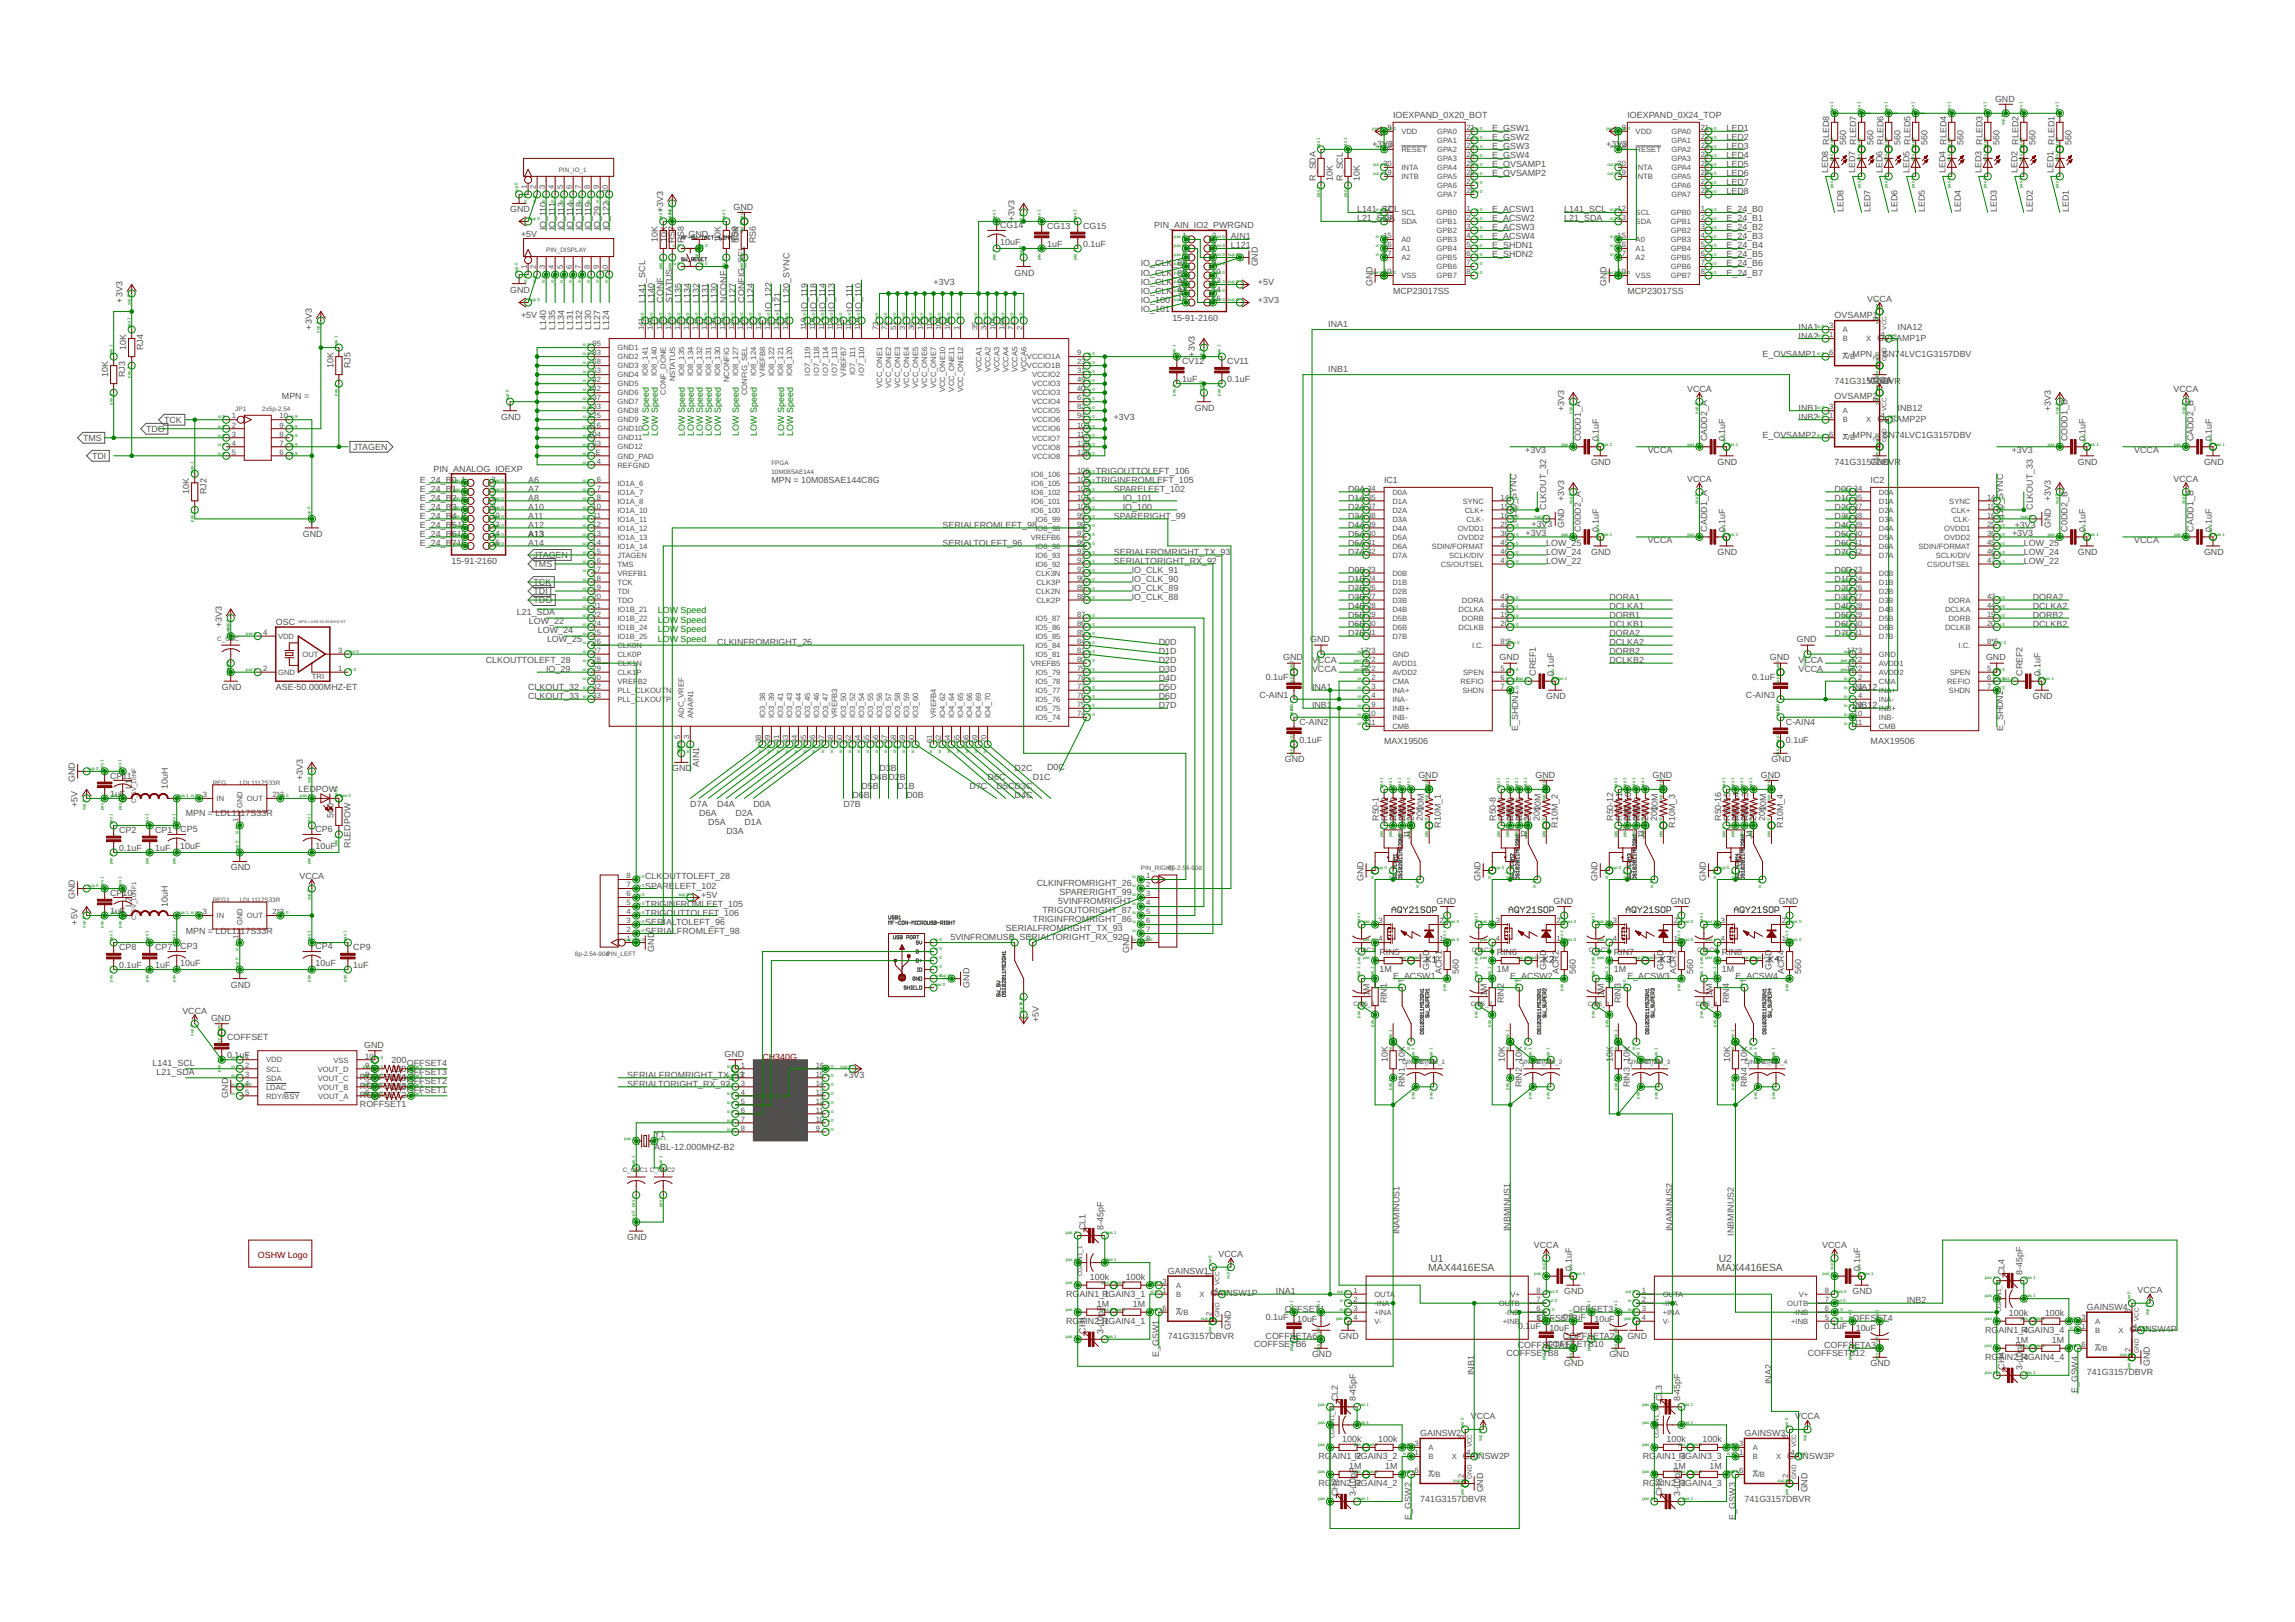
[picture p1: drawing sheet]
<svg xmlns="http://www.w3.org/2000/svg" width="841mm" height="594mm" viewBox="0 0 841 594" stroke-linecap="round" stroke-linejoin="round" font-family="sans-serif">
<defs><g id="words">
<g font-size="3.8" fill="#505050">
<text x="523.4" y="465.5">MAX4416ESA</text>
<text x="524.2" y="462.2">U1</text>
<text x="629" y="465.5">MAX4416ESA</text>
<text x="629.8" y="462.2">U2</text>
</g>
<g font-size="3.3" fill="#505050">
<text x="731.1" y="37.2">GND</text>
<text x="510.5" y="43.1">IOEXPAND_0X20_BOT</text>
<text x="596.4" y="43.1">IOEXPAND_0X24_TOP</text>
<text x="502.8" y="53.7">+3V3</text>
<text x="546.8" y="48.1">E_GSW1</text>
<text x="546.8" y="51.4">E_GSW2</text>
<text x="588.6" y="53.7">+3V3</text>
<text x="632.7" y="48.1">LED1</text>
<text x="632.7" y="51.4">LED2</text>
<text x="670.4" y="53" transform="rotate(-90 670.4 53)">RLED8</text>
<text x="676.6" y="53" transform="rotate(-90 676.6 53)">560</text>
<text x="680.3" y="53" transform="rotate(-90 680.3 53)">RLED7</text>
<text x="686.5" y="53" transform="rotate(-90 686.5 53)">560</text>
<text x="690.2" y="53" transform="rotate(-90 690.2 53)">RLED6</text>
<text x="696.4" y="53" transform="rotate(-90 696.4 53)">560</text>
<text x="700.1" y="53" transform="rotate(-90 700.1 53)">RLED5</text>
<text x="706.3" y="53" transform="rotate(-90 706.3 53)">560</text>
<text x="713.3" y="53" transform="rotate(-90 713.3 53)">RLED4</text>
<text x="719.5" y="53" transform="rotate(-90 719.5 53)">560</text>
<text x="726.5" y="53" transform="rotate(-90 726.5 53)">RLED3</text>
<text x="732.7" y="53" transform="rotate(-90 732.7 53)">560</text>
<text x="739.7" y="53" transform="rotate(-90 739.7 53)">RLED2</text>
<text x="745.9" y="53" transform="rotate(-90 745.9 53)">560</text>
<text x="752.9" y="53" transform="rotate(-90 752.9 53)">RLED1</text>
<text x="759.1" y="53" transform="rotate(-90 759.1 53)">560</text>
<text x="546.8" y="54.7">E_GSW3</text>
<text x="546.8" y="58">E_GSW4</text>
<text x="632.7" y="54.7">LED3</text>
<text x="632.7" y="58">LED4</text>
<text x="546.8" y="64.6">E_OVSAMP2</text>
<text x="546.8" y="61.3">E_OVSAMP1</text>
<text x="632.7" y="61.3">LED5</text>
<text x="632.7" y="64.6">LED6</text>
<text x="670" y="63.5" transform="rotate(-90 670 63.5)">LED8</text>
<text x="679.9" y="63.5" transform="rotate(-90 679.9 63.5)">LED7</text>
<text x="689.8" y="63.5" transform="rotate(-90 689.8 63.5)">LED6</text>
<text x="699.7" y="63.5" transform="rotate(-90 699.7 63.5)">LED5</text>
<text x="712.9" y="63.5" transform="rotate(-90 712.9 63.5)">LED4</text>
<text x="726.1" y="63.5" transform="rotate(-90 726.1 63.5)">LED3</text>
<text x="739.3" y="63.5" transform="rotate(-90 739.3 63.5)">LED2</text>
<text x="752.5" y="63.5" transform="rotate(-90 752.5 63.5)">LED1</text>
<text x="482.1" y="66.2" transform="rotate(-90 482.1 66.2)">R_SDA</text>
<text x="488.4" y="66.2" transform="rotate(-90 488.4 66.2)">10K</text>
<text x="492.1" y="66.2" transform="rotate(-90 492.1 66.2)">R_SCL</text>
<text x="498.3" y="66.2" transform="rotate(-90 498.3 66.2)">10K</text>
<text x="632.7" y="71.2">LED8</text>
<text x="632.7" y="67.9">LED7</text>
<text x="186.9" y="77.8">GND</text>
<text x="243.1" y="77.8" transform="rotate(-90 243.1 77.8)">+3V3</text>
<text x="268.8" y="76.8">GND</text>
<text x="497.3" y="77.8">L141_SC</text>
<text x="510.9" y="77.8">L</text>
<text x="546.8" y="77.8">E_ACSW1</text>
<text x="573.2" y="77.8">L141_SCL</text>
<text x="632.7" y="77.8">E_24_B0</text>
<text x="675.6" y="77.8" transform="rotate(-90 675.6 77.8)">LED8</text>
<text x="685.5" y="77.8" transform="rotate(-90 685.5 77.8)">LED7</text>
<text x="695.4" y="77.8" transform="rotate(-90 695.4 77.8)">LED6</text>
<text x="705.3" y="77.8" transform="rotate(-90 705.3 77.8)">LED5</text>
<text x="718.5" y="77.8" transform="rotate(-90 718.5 77.8)">LED4</text>
<text x="731.7" y="77.8" transform="rotate(-90 731.7 77.8)">LED3</text>
<text x="744.9" y="77.8" transform="rotate(-90 744.9 77.8)">LED2</text>
<text x="758.2" y="77.8" transform="rotate(-90 758.2 77.8)">LED1</text>
<text x="366.5" y="83.6">CG14</text>
<text x="371.8" y="81.1" transform="rotate(-90 371.8 81.1)">+3V3</text>
<text x="383.7" y="83.9">CG13</text>
<text x="396.9" y="83.9">CG15</text>
<text x="423" y="83.6">PIN_AIN_IO2_PWRGND</text>
<text x="497.3" y="81.1">L21_SDA</text>
<text x="546.8" y="81.1">E_ACSW2</text>
<text x="573.2" y="81.1">L21_SDA</text>
<text x="632.7" y="81.1">E_24_B1</text>
<text x="190.9" y="86.7">+5V</text>
<text x="200.1" y="84.4" transform="rotate(-90 200.1 84.4)">IO_110</text>
<text x="203.4" y="84.4" transform="rotate(-90 203.4 84.4)">IO_111</text>
<text x="206.7" y="84.4" transform="rotate(-90 206.7 84.4)">IO_113</text>
<text x="210" y="84.4" transform="rotate(-90 210 84.4)">IO_114</text>
<text x="213.3" y="84.4" transform="rotate(-90 213.3 84.4)">IO_118</text>
<text x="216.6" y="84.4" transform="rotate(-90 216.6 84.4)">IO_119</text>
<text x="219.9" y="84.4" transform="rotate(-90 219.9 84.4)">IO_29</text>
<text x="223.2" y="84.4" transform="rotate(-90 223.2 84.4)">IO_122</text>
<text x="241.1" y="88.6" transform="rotate(-90 241.1 88.6)">10K</text>
<text x="244.4" y="88.6" transform="rotate(-90 244.4 88.6)">10K</text>
<text x="247.3" y="89.1" transform="rotate(-90 247.3 89.1)">RS7</text>
<text x="250.6" y="89.1" transform="rotate(-90 250.6 89.1)">RS8</text>
<text x="252.3" y="86.7">GND</text>
<text x="264.2" y="88.6" transform="rotate(-90 264.2 88.6)">10K</text>
<text x="270.4" y="89.1" transform="rotate(-90 270.4 89.1)">R0K</text>
<text x="270.8" y="88.6" transform="rotate(-90 270.8 88.6)">1S9</text>
<text x="277" y="89.1" transform="rotate(-90 277 89.1)">RS6</text>
<text x="366.5" y="89.8">10uF</text>
<text x="451.1" y="87.7">AIN1</text>
<text x="546.8" y="84.4">E_ACSW3</text>
<text x="546.8" y="87.7">E_ACSW4</text>
<text x="632.7" y="84.4">E_24_B2</text>
<text x="632.7" y="87.7">E_24_B3</text>
<text x="383.7" y="90.5">1uF</text>
<text x="396.9" y="90.5">0.1uF</text>
<text x="451.1" y="91">L121</text>
<text x="546.8" y="91">E_SHDN1</text>
<text x="546.8" y="94.3">E_SHDN2</text>
<text x="632.7" y="91">E_24_B4</text>
<text x="632.7" y="94.3">E_24_B5</text>
<text x="371.8" y="100.9">GND</text>
<text x="418.1" y="100.9">IO_CLK</text>
<text x="418.1" y="97.6">IO_CLK</text>
<text x="429.7" y="100.9">_89</text>
<text x="429.7" y="97.6">_88</text>
<text x="461" y="97.6" transform="rotate(-90 461 97.6)">GND</text>
<text x="632.7" y="97.6">E_24_B6</text>
<text x="632.7" y="100.9">E_24_B7</text>
<text x="186.9" y="107.2">GND</text>
<text x="342.1" y="104.2">+3V3</text>
<text x="418.1" y="107.5">IO_CLK</text>
<text x="418.1" y="104.2">IO_CLK</text>
<text x="429.7" y="107.5">_91</text>
<text x="429.7" y="104.2">_90</text>
<text x="461" y="104.2">+5V</text>
<text x="502.9" y="104.8" transform="rotate(-90 502.9 104.8)">GND</text>
<text x="510.5" y="107.5">MCP23017SS</text>
<text x="588.8" y="104.8" transform="rotate(-90 588.8 104.8)">GND</text>
<text x="596.4" y="107.5">MCP23017SS</text>
<text x="44.9" y="110.8" transform="rotate(-90 44.9 110.8)">+3V3</text>
<text x="236.5" y="110.8" transform="rotate(-90 236.5 110.8)">L141_SCL</text>
<text x="239.8" y="110.8" transform="rotate(-90 239.8 110.8)">L140</text>
<text x="243.1" y="110.8" transform="rotate(-90 243.1 110.8)">CONF</text>
<text x="246.4" y="110.8" transform="rotate(-90 246.4 110.8)">STATUS</text>
<text x="249.7" y="110.8" transform="rotate(-90 249.7 110.8)">L135</text>
<text x="253" y="110.8" transform="rotate(-90 253 110.8)">L134</text>
<text x="256.3" y="110.8" transform="rotate(-90 256.3 110.8)">L132</text>
<text x="259.6" y="110.8" transform="rotate(-90 259.6 110.8)">L131</text>
<text x="262.9" y="110.8" transform="rotate(-90 262.9 110.8)">L130</text>
<text x="266.2" y="110.8" transform="rotate(-90 266.2 110.8)">NCONF</text>
<text x="269.5" y="110.8" transform="rotate(-90 269.5 110.8)">L127</text>
<text x="272.8" y="110.8" transform="rotate(-90 272.8 110.8)">CONFIG_SEL</text>
<text x="276.1" y="110.8" transform="rotate(-90 276.1 110.8)">L124</text>
<text x="289.3" y="110.8" transform="rotate(-90 289.3 110.8)">L120_SYNC</text>
<text x="418.1" y="110.8">IO_100</text>
<text x="461" y="110.8">+3V3</text>
<text x="684.3" y="110.5">VCCA</text>
<text x="190.9" y="116.4">+5V</text>
<text x="282.7" y="114.1" transform="rotate(-90 282.7 114.1)">IO_122</text>
<text x="286" y="114.1" transform="rotate(-90 286 114.1)">L121</text>
<text x="295.9" y="114.1" transform="rotate(-90 295.9 114.1)">IO_119</text>
<text x="299.2" y="114.1" transform="rotate(-90 299.2 114.1)">IO_118</text>
<text x="302.5" y="114.1" transform="rotate(-90 302.5 114.1)">IO_114</text>
<text x="305.8" y="114.1" transform="rotate(-90 305.8 114.1)">IO_113</text>
<text x="312.4" y="114.1" transform="rotate(-90 312.4 114.1)">IO_111</text>
<text x="315.7" y="114.1" transform="rotate(-90 315.7 114.1)">IO_110</text>
<text x="418.1" y="114.1">IO_101</text>
<text x="429.6" y="117.4">15-91-2160</text>
<text x="486.7" y="119.7">INA1</text>
<text x="672.3" y="116.6">OVSAMP1</text>
<text x="114.3" y="120.7" transform="rotate(-90 114.3 120.7)">+3V3</text>
<text x="200.1" y="120.7" transform="rotate(-90 200.1 120.7)">L140</text>
<text x="203.4" y="120.7" transform="rotate(-90 203.4 120.7)">L135</text>
<text x="206.7" y="120.7" transform="rotate(-90 206.7 120.7)">L134</text>
<text x="210" y="120.7" transform="rotate(-90 210 120.7)">L131</text>
<text x="213.3" y="120.7" transform="rotate(-90 213.3 120.7)">L132</text>
<text x="216.6" y="120.7" transform="rotate(-90 216.6 120.7)">L130</text>
<text x="219.9" y="120.7" transform="rotate(-90 219.9 120.7)">L127</text>
<text x="223.2" y="120.7" transform="rotate(-90 223.2 120.7)">L124</text>
<text x="659.1" y="124">INA2</text>
<text x="659.1" y="120.7">INA1</text>
<text x="688" y="124.8">OVSAMP1P</text>
<text x="695.4" y="120.7">INA12</text>
<text x="46.3" y="128.2" transform="rotate(-90 46.3 128.2)">10K</text>
<text x="52.5" y="128.2" transform="rotate(-90 52.5 128.2)">RJ4</text>
<text x="437.9" y="130.6" transform="rotate(-90 437.9 130.6)">+3V3</text>
<text x="645.9" y="130.6">E_OVSAMP1</text>
<text x="678.9" y="130.6">MPN =</text>
<text x="689.9" y="130.6">SN7</text>
<text x="696.2" y="130.6">4LVC1G3157DBV</text>
<text x="122.2" y="134.8" transform="rotate(-90 122.2 134.8)">10K</text>
<text x="128.4" y="134.8" transform="rotate(-90 128.4 134.8)">RJ5</text>
<text x="433.2" y="133.4">CV12</text>
<text x="449.8" y="133.4">CV11</text>
<text x="486.7" y="136.2">INB1</text>
<text x="39.7" y="138.1" transform="rotate(-90 39.7 138.1)">10K</text>
<text x="45.9" y="138.1" transform="rotate(-90 45.9 138.1)">RJ3</text>
<text x="433.2" y="140">1uF</text>
<text x="449.8" y="140">0.1uF</text>
<text x="618.2" y="143.5">VCCA</text>
<text x="672.3" y="140.5">741G315VGDCDVR</text>
<text x="685.8" y="140.5">7CNBA</text>
<text x="796.5" y="143.5">VCCA</text>
<text x="103.3" y="146.1">MPN =</text>
<text x="672.3" y="146.3">OVSAMP2</text>
<text x="60.1" y="154.9">TCK</text>
<text x="183.6" y="153.7">GND</text>
<text x="408.2" y="153.7">+3V3</text>
<text x="437.9" y="150.4">GND</text>
<text x="573.2" y="150.4" transform="rotate(-90 573.2 150.4)">+3V3</text>
<text x="659.1" y="150.4">INB1</text>
<text x="659.1" y="153.7">INB2</text>
<text x="688" y="154.6">OV</text>
<text x="692.7" y="154.6">SAMP2P</text>
<text x="695.4" y="150.4">I</text>
<text x="696.3" y="150.4">NB12</text>
<text x="751.5" y="150.4" transform="rotate(-90 751.5 150.4)">+3V3</text>
<text x="30.4" y="161.5">TMS</text>
<text x="53.5" y="158.2">TDO</text>
<text x="579.4" y="161.7" transform="rotate(-90 579.4 161.7)">C0DD1_A</text>
<text x="586" y="161.7" transform="rotate(-90 586 161.7)">0.1uF</text>
<text x="625.6" y="161.7" transform="rotate(-90 625.6 161.7)">CADD2_A</text>
<text x="632.2" y="161.7" transform="rotate(-90 632.2 161.7)">0.1uF</text>
<text x="645.9" y="160.3">E_OVSAMP2</text>
<text x="678.9" y="160.3">MPN =</text>
<text x="689.9" y="160.3">SN7</text>
<text x="696.2" y="160.3">4LVC1G3157DBV</text>
<text x="757.7" y="161.7" transform="rotate(-90 757.7 161.7)">CODD1_B</text>
<text x="764.3" y="161.7" transform="rotate(-90 764.3 161.7)">0.1uF</text>
<text x="803.9" y="161.7" transform="rotate(-90 803.9 161.7)">CADD2_B</text>
<text x="810.5" y="161.7" transform="rotate(-90 810.5 161.7)">0.1uF</text>
<text x="129.4" y="164.8">JTAGEN</text>
<text x="558.9" y="166">+3V3</text>
<text x="603.8" y="166">VCCA</text>
<text x="737.2" y="166">+3V3</text>
<text x="782.1" y="166">VCCA</text>
<text x="33.7" y="168.1">TDI</text>
<text x="158.9" y="172.7">PIN_ANALOG_IOEXP</text>
<text x="401.5" y="173.5">TRIGOUTTOLEFT_106</text>
<text x="583.2" y="170.2">GND</text>
<text x="629.4" y="170.2">GND</text>
<text x="672.3" y="170.2">741G315GND</text>
<text x="685.8" y="170.2">7DB</text>
<text x="692.1" y="170.2">VR</text>
<text x="761.5" y="170.2">GND</text>
<text x="807.7" y="170.2">GND</text>
<text x="153.9" y="176.8">E_24_B</text>
<text x="165.6" y="176.8">0</text>
<text x="193.5" y="176.8">A6</text>
<text x="282.7" y="176.8">MPN = 10M08SAE144C8G</text>
<text x="401.5" y="176.8">TRIGINFROMLEFT_105</text>
<text x="507.2" y="176.8">IC1</text>
<text x="618.2" y="176.5">VCCA</text>
<text x="685.5" y="176.8">IC2</text>
<text x="796.5" y="176.5">VCCA</text>
<text x="69.4" y="181" transform="rotate(-90 69.4 181)">10K</text>
<text x="75.6" y="181" transform="rotate(-90 75.6 181)">RJ2</text>
<text x="153.9" y="180.2">E_24_B</text>
<text x="153.9" y="183.5">E_24_B</text>
<text x="165.6" y="180.2">1</text>
<text x="165.6" y="183.5">2</text>
<text x="193.5" y="183.5">A8</text>
<text x="193.5" y="180.2">A7</text>
<text x="408.2" y="180.2">SPARELEFT_102</text>
<text x="411.5" y="183.5">IO_101</text>
<text x="494" y="180.2">D0A</text>
<text x="494" y="183.5">D1A</text>
<text x="573.2" y="183.5" transform="rotate(-90 573.2 183.5)">+3V3</text>
<text x="672.3" y="183.5">D1C</text>
<text x="672.3" y="180.2">D0C</text>
<text x="751.5" y="183.5" transform="rotate(-90 751.5 183.5)">+3V3</text>
<text x="153.9" y="186.8">E_24_B</text>
<text x="153.9" y="190.1">E_24_B</text>
<text x="165.6" y="186.8">3</text>
<text x="165.6" y="190.1">4</text>
<text x="193.5" y="190.1">A11</text>
<text x="193.5" y="186.8">A10</text>
<text x="408.2" y="190.1">SPARERIGHT_99</text>
<text x="411.5" y="186.8">IO_100</text>
<text x="494" y="186.8">D2A</text>
<text x="494" y="190.1">D3A</text>
<text x="555.7" y="191.7" transform="rotate(-90 555.7 191.7)">L</text>
<text x="555.7" y="189.9" transform="rotate(-90 555.7 189.9)">12</text>
<text x="555.7" y="186.2" transform="rotate(-90 555.7 186.2)">0_SYNC</text>
<text x="566.6" y="186.8" transform="rotate(-90 566.6 186.8)">CLKOUT_32</text>
<text x="672.3" y="186.8">D2C</text>
<text x="672.3" y="190.1">D3C</text>
<text x="734" y="191.7" transform="rotate(-90 734 191.7)">L</text>
<text x="734" y="189.9" transform="rotate(-90 734 189.9)">12</text>
<text x="734" y="186.2" transform="rotate(-90 734 186.2)">0_SYNC</text>
<text x="744.9" y="186.8" transform="rotate(-90 744.9 186.8)">CLKOUT_33</text>
<text x="111" y="196.7">GND</text>
<text x="153.9" y="193.4">E_24_B</text>
<text x="153.9" y="196.7">E_24_B</text>
<text x="165.6" y="193.4">5</text>
<text x="165.6" y="196.7">6</text>
<text x="193.5" y="196.7">A13</text>
<text x="193.5" y="193.4">A12</text>
<text x="345.4" y="193.4">SERIALFROMLEFT_98</text>
<text x="494" y="193.4">D4A</text>
<text x="494" y="196.7">D5A</text>
<text x="559" y="196.3">+3V3</text>
<text x="561.2" y="193">+3V3</text>
<text x="573.2" y="193.4" transform="rotate(-90 573.2 193.4)">GND</text>
<text x="579.4" y="194.7" transform="rotate(-90 579.4 194.7)">C0DD2_A</text>
<text x="586" y="194.7" transform="rotate(-90 586 194.7)">0.1uF</text>
<text x="625.6" y="194.7" transform="rotate(-90 625.6 194.7)">CADD1_A</text>
<text x="632.2" y="194.7" transform="rotate(-90 632.2 194.7)">0.1uF</text>
<text x="672.3" y="193.4">D4C</text>
<text x="672.3" y="196.7">D5C</text>
<text x="737.3" y="196.3">+3V3</text>
<text x="738.3" y="193.4">+3V3</text>
<text x="751.5" y="193.4" transform="rotate(-90 751.5 193.4)">GND</text>
<text x="757.7" y="194.7" transform="rotate(-90 757.7 194.7)">C0DD2_B</text>
<text x="764.3" y="194.7" transform="rotate(-90 764.3 194.7)">0.1uF</text>
<text x="803.9" y="194.7" transform="rotate(-90 803.9 194.7)">CADD1_B</text>
<text x="810.5" y="194.7" transform="rotate(-90 810.5 194.7)">0.1uF</text>
<text x="153.9" y="200">E_24_B</text>
<text x="165.6" y="200">7</text>
<text x="193.5" y="200">A14</text>
<text x="345.4" y="200">SERIALTOLEFT_96</text>
<text x="408.2" y="203.3">SERIALFROMRIGHT_TX_93</text>
<text x="494" y="200">D6A</text>
<text x="494" y="203.3">D7A</text>
<text x="566.6" y="203.3">LOW_24</text>
<text x="566.6" y="200">LOW_25</text>
<text x="583.2" y="203.3">GND</text>
<text x="603.8" y="199">VCCA</text>
<text x="629.4" y="203.3">GND</text>
<text x="672.3" y="200">D6C</text>
<text x="672.3" y="203.3">D7C</text>
<text x="741.6" y="203.3">LOW_24</text>
<text x="741.6" y="200">LOW_25</text>
<text x="761.5" y="203.3">GND</text>
<text x="782.1" y="199">VCCA</text>
<text x="807.7" y="203.3">GND</text>
<text x="165.5" y="206.6">15-91-2160</text>
<text x="195.5" y="207.7">TMS</text>
<text x="195.5" y="204.4">JTAGEN</text>
<text x="408.2" y="206.6">SERIALTORIGHT_RX_92</text>
<text x="414.8" y="209.9">IO_CLK_91</text>
<text x="494" y="209.9">D0B</text>
<text x="566.6" y="206.6">LOW_22</text>
<text x="672.3" y="209.9">D0D</text>
<text x="741.6" y="206.6">LOW_22</text>
<text x="195.5" y="214.3">TCK</text>
<text x="414.8" y="213.2">IO_CLK_90</text>
<text x="494" y="213.2">D1B</text>
<text x="672.3" y="213.2">D1D</text>
<text x="195.5" y="220.9">TDO</text>
<text x="195.5" y="217.6">TDI</text>
<text x="414.8" y="216.5">IO_CLK_89</text>
<text x="414.8" y="219.8">IO_CLK_88</text>
<text x="494" y="216.5">D2B</text>
<text x="494" y="219.8">D3B</text>
<text x="589.8" y="219.8">DORA1</text>
<text x="672.3" y="216.5">D2D</text>
<text x="672.3" y="219.8">D3D</text>
<text x="744.9" y="219.8">DORA2</text>
<text x="189.4" y="225.4">L21_SDA</text>
<text x="494" y="223.1">D4B</text>
<text x="494" y="226.4">D5B</text>
<text x="589.8" y="223.1">DCLKA1</text>
<text x="589.8" y="226.4">DORB1</text>
<text x="672.3" y="223.1">D4D</text>
<text x="672.3" y="226.4">D5D</text>
<text x="744.9" y="223.1">DCLKA2</text>
<text x="744.9" y="226.4">DORB2</text>
<text x="81.3" y="229.7" transform="rotate(-90 81.3 229.7)">+3V3</text>
<text x="101.1" y="228.9">OSC</text>
<text x="193.8" y="228.7">LOW_22</text>
<text x="197.2" y="232">LOW_24</text>
<text x="494" y="229.7">D6B</text>
<text x="494" y="233">D7B</text>
<text x="589.8" y="229.7">DCLKB1</text>
<text x="589.8" y="233">DORA2</text>
<text x="672.3" y="229.7">D6D</text>
<text x="672.3" y="233">D7D</text>
<text x="744.9" y="229.7">DCLKB2</text>
<text x="200.5" y="235.3">LOW_25</text>
<text x="262.9" y="236.3">CLKINFROMRIGHT_26</text>
<text x="424.7" y="236.3">D0D</text>
<text x="424.7" y="239.6">D1D</text>
<text x="480.2" y="235.3">GND</text>
<text x="589.8" y="236.3">DCLKA2</text>
<text x="589.8" y="239.6">DORB2</text>
<text x="658.5" y="235.3">GND</text>
<text x="178" y="242.9">CLKOUTTOLEFT_28</text>
<text x="424.7" y="242.9">D2D</text>
<text x="470.3" y="241.9">GND</text>
<text x="480.8" y="242.9">VCCA</text>
<text x="549.5" y="241.9">GND</text>
<text x="589.8" y="242.9">DCLKB2</text>
<text x="648.6" y="241.9">GND</text>
<text x="659.1" y="242.9">VCCA</text>
<text x="727.8" y="241.9">GND</text>
<text x="200.1" y="246.2">IO_29</text>
<text x="424.7" y="246.2">D3D</text>
<text x="424.7" y="249.5">D4D</text>
<text x="463.8" y="249">0.1uF</text>
<text x="480.8" y="246.2">VCCA</text>
<text x="562.8" y="247.5" transform="rotate(-90 562.8 247.5)">CREF1</text>
<text x="569.4" y="247.5" transform="rotate(-90 569.4 247.5)">0.1uF</text>
<text x="642.1" y="249">0.1uF</text>
<text x="659.1" y="246.2">VCCA</text>
<text x="741.1" y="247.5" transform="rotate(-90 741.1 247.5)">CREF2</text>
<text x="747.7" y="247.5" transform="rotate(-90 747.7 247.5)">0.1uF</text>
<text x="81.3" y="252.8">GND</text>
<text x="101.1" y="252.8">ASE-50.000MHZ-ET</text>
<text x="193.5" y="256.1">CLKOUT_33</text>
<text x="193.5" y="252.8">CLKOUT_32</text>
<text x="424.7" y="252.8">D5D</text>
<text x="424.7" y="256.1">D6D</text>
<text x="461.5" y="255.6">C-AIN1</text>
<text x="480.8" y="252.8">I</text>
<text x="481.7" y="252.8">NA1</text>
<text x="566.6" y="256.1">GND</text>
<text x="639.8" y="255.6">C-AIN3</text>
<text x="678.9" y="252.8">INA1</text>
<text x="686.2" y="252.8">2</text>
<text x="744.9" y="256.1">GND</text>
<text x="424.7" y="259.4">D7D</text>
<text x="480.8" y="259.4">INB1</text>
<text x="678.9" y="259.4">INB1</text>
<text x="686.2" y="259.4">2</text>
<text x="476.2" y="265.5">C-AIN2</text>
<text x="556.4" y="267.8" transform="rotate(-90 556.4 267.8)">E_SHDN1</text>
<text x="654.5" y="265.5">C-AIN4</text>
<text x="734" y="267.8" transform="rotate(-90 734 267.8)">E_SHDN2</text>
<text x="476.2" y="272.1">0.1uF</text>
<text x="507.2" y="272.6">MAX19506</text>
<text x="654.5" y="272.1">0.1uF</text>
<text x="685.5" y="272.6">MAX19506</text>
<text x="256.3" y="280.9" transform="rotate(-90 256.3 280.9)">AIN1</text>
<text x="383.7" y="281.8">D0C</text>
<text x="470.9" y="279.2">GND</text>
<text x="649.2" y="279.2">GND</text>
<text x="27.4" y="286.4" transform="rotate(-90 27.4 286.4)">GND</text>
<text x="40.3" y="285.3">CP11</text>
<text x="111" y="285.8" transform="rotate(-90 111 285.8)">+3V3</text>
<text x="246.4" y="282.5">GND</text>
<text x="319" y="285.8">D4</text>
<text x="322.3" y="282.5">D3</text>
<text x="323.2" y="285.8">BD2</text>
<text x="326.5" y="282.5">B</text>
<text x="329.8" y="285.8">B</text>
<text x="361.9" y="285.8">D6C</text>
<text x="371.8" y="282.5">D2C</text>
<text x="378.4" y="285.8">D1C</text>
<text x="519.8" y="284.8">GND</text>
<text x="562.7" y="284.8">GND</text>
<text x="605.6" y="284.8">GND</text>
<text x="645.3" y="284.8">GND</text>
<text x="40.3" y="291.9">1uF</text>
<text x="48.3" y="289.1" transform="rotate(-90 48.3 289.1)">L1</text>
<text x="61.5" y="289.1" transform="rotate(-90 61.5 289.1)">10uH</text>
<text x="109.4" y="290.1">LEDPOW</text>
<text x="312.4" y="292.4">D6</text>
<text x="315.7" y="289.1">D5</text>
<text x="316.6" y="292.4">B</text>
<text x="319.9" y="289.1">B</text>
<text x="328.9" y="289.1">D1</text>
<text x="332.2" y="292.4">D0B</text>
<text x="333.1" y="289.1">B</text>
<text x="355.3" y="289.1">D7C</text>
<text x="365.2" y="289.1">D5CD3C</text>
<text x="371.8" y="292.4">D4C</text>
<text x="28.4" y="295.7" transform="rotate(-90 28.4 295.7)">+5V</text>
<text x="68.1" y="299">MPN = LDL1117S33R</text>
<text x="122.2" y="299.5" transform="rotate(-90 122.2 299.5)">560</text>
<text x="253" y="295.7">D7A</text>
<text x="256.3" y="299">D6A</text>
<text x="262.9" y="295.7">D4A</text>
<text x="269.5" y="299">D2A</text>
<text x="276.1" y="295.7">D0A</text>
<text x="309.1" y="295.7">D7B</text>
<text x="521.4" y="297" transform="rotate(-90 521.4 297)">0</text>
<text x="564.3" y="297" transform="rotate(-90 564.3 297)">0</text>
<text x="607.3" y="297" transform="rotate(-90 607.3 297)">0</text>
<text x="646.9" y="297" transform="rotate(-90 646.9 297)">0</text>
<text x="43.6" y="305.1">CP2</text>
<text x="56.8" y="305.1">CP1</text>
<text x="66.1" y="304.8">CP5</text>
<text x="115.6" y="304.8">CP6</text>
<text x="259.6" y="302.3">D5A</text>
<text x="266.2" y="305.6">D3A</text>
<text x="272.8" y="302.3">D1A</text>
<text x="505.3" y="300.7" transform="rotate(-90 505.3 300.7)">R50-1</text>
<text x="508.6" y="300.7" transform="rotate(-90 508.6 300.7)">R50-2</text>
<text x="511.5" y="300.7" transform="rotate(-90 511.5 300.7)">200</text>
<text x="511.9" y="300.7" transform="rotate(-90 511.9 300.7)">R50-3</text>
<text x="514.8" y="300.7" transform="rotate(-90 514.8 300.7)">200</text>
<text x="515.2" y="300.7" transform="rotate(-90 515.2 300.7)">R50-4</text>
<text x="518.1" y="300.7" transform="rotate(-90 518.1 300.7)">200</text>
<text x="521.4" y="300.7" transform="rotate(-90 521.4 300.7)">2010M</text>
<text x="528" y="303.1" transform="rotate(-90 528 303.1)">R10M_1</text>
<text x="548.2" y="300.7" transform="rotate(-90 548.2 300.7)">R50-8</text>
<text x="551.5" y="300.7" transform="rotate(-90 551.5 300.7)">R50-7</text>
<text x="554.4" y="300.7" transform="rotate(-90 554.4 300.7)">200</text>
<text x="554.8" y="300.7" transform="rotate(-90 554.8 300.7)">R50-6</text>
<text x="557.7" y="300.7" transform="rotate(-90 557.7 300.7)">200</text>
<text x="558.1" y="300.7" transform="rotate(-90 558.1 300.7)">R50-5</text>
<text x="561" y="300.7" transform="rotate(-90 561 300.7)">200</text>
<text x="564.3" y="300.7" transform="rotate(-90 564.3 300.7)">2010M</text>
<text x="570.9" y="303.1" transform="rotate(-90 570.9 303.1)">R10M_2</text>
<text x="591.1" y="300.7" transform="rotate(-90 591.1 300.7)">R50-12</text>
<text x="594.4" y="300.7" transform="rotate(-90 594.4 300.7)">R50-11</text>
<text x="597.3" y="300.7" transform="rotate(-90 597.3 300.7)">200</text>
<text x="597.7" y="300.7" transform="rotate(-90 597.7 300.7)">R50-10</text>
<text x="600.7" y="300.7" transform="rotate(-90 600.7 300.7)">200</text>
<text x="601" y="300.7" transform="rotate(-90 601 300.7)">R50-9</text>
<text x="604" y="300.7" transform="rotate(-90 604 300.7)">200</text>
<text x="607.3" y="300.7" transform="rotate(-90 607.3 300.7)">2010M</text>
<text x="613.8" y="303.1" transform="rotate(-90 613.8 303.1)">R10M_3</text>
<text x="630.7" y="300.7" transform="rotate(-90 630.7 300.7)">R50-16</text>
<text x="634" y="300.7" transform="rotate(-90 634 300.7)">R50-15</text>
<text x="637" y="300.7" transform="rotate(-90 637 300.7)">200</text>
<text x="637.3" y="300.7" transform="rotate(-90 637.3 300.7)">R50-14</text>
<text x="640.3" y="300.7" transform="rotate(-90 640.3 300.7)">200</text>
<text x="640.6" y="300.7" transform="rotate(-90 640.6 300.7)">R50-13</text>
<text x="643.6" y="300.7" transform="rotate(-90 643.6 300.7)">200</text>
<text x="646.9" y="300.7" transform="rotate(-90 646.9 300.7)">2010M</text>
<text x="653.4" y="303.1" transform="rotate(-90 653.4 303.1)">R10M_4</text>
<text x="43.6" y="311.7">0.1uF</text>
<text x="56.8" y="311.7">1uF</text>
<text x="66.1" y="311.1">10uF</text>
<text x="115.6" y="311.1">10uF</text>
<text x="128.4" y="310.5" transform="rotate(-90 128.4 310.5)">RLEDPOW</text>
<text x="516.8" y="307.4" transform="rotate(-90 516.8 307.4)">J1</text>
<text x="559.7" y="307.4" transform="rotate(-90 559.7 307.4)">J2</text>
<text x="602.6" y="307.4" transform="rotate(-90 602.6 307.4)">J3</text>
<text x="642.3" y="307.4" transform="rotate(-90 642.3 307.4)">J4</text>
<text x="84.6" y="318.8">GND</text>
<text x="109.8" y="321.8">VCCA</text>
<text x="236.5" y="322.1">CLKOUTTOLEFT_28</text>
<text x="499.6" y="322.8" transform="rotate(-90 499.6 322.8)">GND</text>
<text x="542.5" y="322.8" transform="rotate(-90 542.5 322.8)">GND</text>
<text x="585.5" y="322.8" transform="rotate(-90 585.5 322.8)">GND</text>
<text x="625.1" y="322.8" transform="rotate(-90 625.1 322.8)">GND</text>
<text x="27.4" y="329.4" transform="rotate(-90 27.4 329.4)">GND</text>
<text x="40.3" y="328.2">CP10</text>
<text x="236.5" y="325.4">SPARE</text>
<text x="247.3" y="325.4">LEFT_102</text>
<text x="257" y="328.7">+5V</text>
<text x="380" y="324.4">CLKINFROMRIGHT_26</text>
<text x="388.3" y="327.7">SPARERIGHT_99</text>
<text x="40.3" y="334.8">1uF</text>
<text x="48.3" y="332" transform="rotate(-90 48.3 332)">L2</text>
<text x="61.5" y="332" transform="rotate(-90 61.5 332)">10uH</text>
<text x="236.5" y="335.3">TRIGO</text>
<text x="236.5" y="332">TRIGINFROMLEFT_105</text>
<text x="246.8" y="335.3">UTTOLEFT_106</text>
<text x="382" y="334.3">TRIGOUTORIGHT_87</text>
<text x="387.8" y="331">5VINFROMRIGHT</text>
<text x="526.4" y="331">GND</text>
<text x="569.3" y="331">GND</text>
<text x="612.2" y="331">GND</text>
<text x="651.9" y="331">GND</text>
<text x="28.4" y="338.6" transform="rotate(-90 28.4 338.6)">+5V</text>
<text x="68.1" y="341.9">MPN = LDL11</text>
<text x="88.2" y="341.9">17S33R</text>
<text x="236.5" y="338.6">SERIALTOLEFT_96</text>
<text x="236.5" y="341.9">SERIALFROMLEFT_98</text>
<text x="368.7" y="340.9">SERIALFROMRIGHT_TX_93</text>
<text x="378.5" y="337.6">TRIGINFROMRIGHT_86</text>
<text x="66.1" y="347.7">CP3</text>
<text x="115.6" y="347.7">CP4</text>
<text x="348.3" y="344.2">5VINFROMUSB SERIALTORIGHT_RX_92</text>
<text x="43.6" y="348">CP8</text>
<text x="56.8" y="348">CP7</text>
<text x="66.1" y="354">10uF</text>
<text x="115.6" y="354">10uF</text>
<text x="129.5" y="348">CP9</text>
<text x="239.8" y="348.5" transform="rotate(-90 239.8 348.5)">GND</text>
<text x="413.8" y="349.2" transform="rotate(-90 413.8 349.2)">GND</text>
<text x="505.6" y="349.9">RIN5</text>
<text x="548.5" y="349.9">RIN6</text>
<text x="591.4" y="349.9">RIN7</text>
<text x="631" y="349.9">RIN8</text>
<text x="43.6" y="354.6">0.1uF</text>
<text x="56.8" y="354.6">1uF</text>
<text x="129.5" y="354.6">1uF</text>
<text x="505.6" y="356.1">1M</text>
<text x="510.5" y="358.4">E_ACSW1</text>
<text x="523.7" y="355.1" transform="rotate(-90 523.7 355.1)">GND</text>
<text x="528.4" y="356.8" transform="rotate(-90 528.4 356.8)">ACR1</text>
<text x="534.6" y="356.8" transform="rotate(-90 534.6 356.8)">560</text>
<text x="548.5" y="356.1">1M</text>
<text x="553.4" y="358.4">E_ACSW2</text>
<text x="566.6" y="355.1" transform="rotate(-90 566.6 355.1)">GND</text>
<text x="571.3" y="356.8" transform="rotate(-90 571.3 356.8)">ACR2</text>
<text x="577.5" y="356.8" transform="rotate(-90 577.5 356.8)">560</text>
<text x="591.4" y="356.1">1M</text>
<text x="596.4" y="358.4">E_ACSW3</text>
<text x="609.6" y="355.1" transform="rotate(-90 609.6 355.1)">GND</text>
<text x="614.2" y="356.8" transform="rotate(-90 614.2 356.8)">ACR3</text>
<text x="620.5" y="356.8" transform="rotate(-90 620.5 356.8)">560</text>
<text x="631" y="356.1">1M</text>
<text x="636" y="358.4">E_ACSW4</text>
<text x="649.2" y="355.1" transform="rotate(-90 649.2 355.1)">GND</text>
<text x="653.8" y="356.8" transform="rotate(-90 653.8 356.8)">ACR4</text>
<text x="660.1" y="356.8" transform="rotate(-90 660.1 356.8)">560</text>
<text x="84.6" y="361.7">GND</text>
<text x="355.3" y="361.7" transform="rotate(-90 355.3 361.7)">GND</text>
<text x="501.9" y="364.6" transform="rotate(-90 501.9 364.6)">1M</text>
<text x="544.8" y="364.6" transform="rotate(-90 544.8 364.6)">1M</text>
<text x="587.8" y="364.6" transform="rotate(-90 587.8 364.6)">1M</text>
<text x="627.4" y="364.6" transform="rotate(-90 627.4 364.6)">1M</text>
<text x="66.8" y="371.3">VCCA</text>
<text x="508.2" y="367.5" transform="rotate(-90 508.2 367.5)">RIN1</text>
<text x="551.1" y="367.5" transform="rotate(-90 551.1 367.5)">RIN2</text>
<text x="594" y="367.5" transform="rotate(-90 594 367.5)">RIN3</text>
<text x="633.6" y="367.5" transform="rotate(-90 633.6 367.5)">RIN4</text>
<text x="77.3" y="374">GND</text>
<text x="380.7" y="374.3" transform="rotate(-90 380.7 374.3)">+5V</text>
<text x="83.3" y="381.1">COFFSET</text>
<text x="133.5" y="383.9">GND</text>
<text x="83.3" y="387.7">0.1uF</text>
<text x="143.5" y="389.5">200</text>
<text x="265.5" y="387.2">GND</text>
<text x="508.5" y="389" transform="rotate(-90 508.5 389)">10K</text>
<text x="551.4" y="389" transform="rotate(-90 551.4 389)">10K</text>
<text x="591.1" y="389" transform="rotate(-90 591.1 389)">10K</text>
<text x="634" y="389" transform="rotate(-90 634 389)">10K</text>
<text x="55.9" y="390.5">L141_SCL</text>
<text x="57.4" y="393.8">L21_SDA</text>
<text x="131.9" y="395.7">ROFFSET0</text>
<text x="143.5" y="392.8">200</text>
<text x="149.1" y="393.8">OFFSET3</text>
<text x="149.1" y="390.5">OFFSET4</text>
<text x="229.9" y="394.8">SERIALFROMRIGHT_TX_93</text>
<text x="309.1" y="394.8">+3V3</text>
<text x="131.9" y="399">ROFFSET0</text>
<text x="143.5" y="399.4">203</text>
<text x="143.5" y="396.1">204</text>
<text x="149.1" y="400.4">OFFSET1</text>
<text x="149.1" y="397.1">OFFSET2</text>
<text x="229.9" y="398.1">SERIALTORIGHT_RX_92</text>
<text x="514.8" y="398.3" transform="rotate(-90 514.8 398.3)">RIN1_10K</text>
<text x="557.7" y="398.3" transform="rotate(-90 557.7 398.3)">RIN2_10K</text>
<text x="597.3" y="398.3" transform="rotate(-90 597.3 398.3)">RIN3_10K</text>
<text x="640.2" y="398.3" transform="rotate(-90 640.2 398.3)">RIN4_10K</text>
<text x="83.6" y="402" transform="rotate(-90 83.6 402)">GND</text>
<text x="131.9" y="405.6">ROFFSET1</text>
<text x="131.9" y="402.3">ROFFSET2</text>
<text x="239.8" y="416.6">Y1</text>
<text x="239.8" y="421.2">ABL-12.000MHZ-B2</text>
<text x="229.9" y="454.2">GND</text>
<text x="397.8" y="450.6" transform="rotate(-90 397.8 450.6)">CL1</text>
<text x="404.4" y="450.6" transform="rotate(-90 404.4 450.6)">8-45pF</text>
<text x="512.8" y="452.1" transform="rotate(-90 512.8 452.1)">INAMINUS1</text>
<text x="553.4" y="450.9" transform="rotate(-90 553.4 450.9)">INBMINUS1</text>
<text x="612.9" y="450.9" transform="rotate(-90 612.9 450.9)">INAMINUS2</text>
<text x="635.3" y="452.5" transform="rotate(-90 635.3 452.5)">INBMINUS2</text>
<text x="446.5" y="460.5">VCCA</text>
<text x="562.1" y="457.2">VCCA</text>
<text x="667.8" y="457.2">VCCA</text>
<text x="428" y="466.6">GAINSW1</text>
<text x="576.1" y="465.4" transform="rotate(-90 576.1 465.4)">0.1uF</text>
<text x="681.7" y="465.4" transform="rotate(-90 681.7 465.4)">0.1uF</text>
<text x="734.5" y="467.1" transform="rotate(-90 734.5 467.1)">CL4</text>
<text x="741.1" y="467.1" transform="rotate(-90 741.1 467.1)">8-45pF</text>
<text x="399.4" y="468.7">100k</text>
<text x="412.6" y="468.7">100k</text>
<text x="783.3" y="473.7">VCCA</text>
<text x="390.7" y="475">RG</text>
<text x="395.6" y="475">AIN1_RGAIN3_1</text>
<text x="402" y="478.6">1M</text>
<text x="404.7" y="475">1</text>
<text x="415.2" y="478.6">1M</text>
<text x="443.6" y="474.8">GAINSW1P</text>
<text x="467.6" y="474">INA1</text>
<text x="573.2" y="474">GND</text>
<text x="678.9" y="474">GND</text>
<text x="698.7" y="477.3">INB2</text>
<text x="764.8" y="479.8">GAINSW4</text>
<text x="390.7" y="484.9">RG</text>
<text x="395.6" y="484.9">AIN2_RGAIN4_1</text>
<text x="404.7" y="484.9">1</text>
<text x="463.8" y="483.4">0.1uF</text>
<text x="470.9" y="480.6">OFFSET1</text>
<text x="475.3" y="484.1">10uF</text>
<text x="563.3" y="483.9">OFFSE0T2</text>
<text x="574.6" y="483.4">.1uF</text>
<text x="576.5" y="480.6">OFFSET3</text>
<text x="584.3" y="484.1">10uF</text>
<text x="678.9" y="483.9">OFFSET4</text>
<text x="736.2" y="481.9">100k</text>
<text x="749.4" y="481.9">100k</text>
<text x="397.8" y="488.5" transform="rotate(-90 397.8 488.5)">CH1</text>
<text x="404.4" y="488.5" transform="rotate(-90 404.4 488.5)">3-10pF</text>
<text x="428" y="490.5">741G3157DBVR</text>
<text x="451.1" y="487.2" transform="rotate(-90 451.1 487.2)">GND</text>
<text x="463.8" y="490.3">COFFS</text>
<text x="474.8" y="490.3">ETA6</text>
<text x="490.7" y="490.5">GND</text>
<text x="556.3" y="486.7">0.1</text>
<text x="560.9" y="486.7">uF</text>
<text x="567.8" y="487.4">10uF</text>
<text x="572.7" y="490.3">COFFS</text>
<text x="583.8" y="490.3">ETA2</text>
<text x="596.4" y="490.5">GND</text>
<text x="668.6" y="486.7">0.1uF</text>
<text x="680" y="487.4">10uF</text>
<text x="727.5" y="488.2">RG</text>
<text x="732.4" y="488.2">AIN1_RGAIN3_4</text>
<text x="738.8" y="491.8">1M</text>
<text x="741.5" y="488.2">4</text>
<text x="752" y="491.8">1M</text>
<text x="780.4" y="488">GAINSW4P</text>
<text x="424.7" y="497.1" transform="rotate(-90 424.7 497.1)">E_GSW1</text>
<text x="459.6" y="493.3">COFFSETB6</text>
<text x="480.8" y="497.1">GND</text>
<text x="552" y="496.6">CO</text>
<text x="556.2" y="493.6">COFFS</text>
<text x="556.9" y="496.6">FFSETB8</text>
<text x="566.7" y="493.3">COFFSETB10</text>
<text x="567.3" y="493.6">ETA1</text>
<text x="589.8" y="497.1">GND</text>
<text x="662.5" y="496.6">COFFSETB12</text>
<text x="668.5" y="493.6">COFFS</text>
<text x="679.6" y="493.6">ETA3</text>
<text x="540.2" y="503.7" transform="rotate(-90 540.2 503.7)">INB1</text>
<text x="573.2" y="500.4">GND</text>
<text x="685.5" y="500.4">GND</text>
<text x="727.5" y="498.1">RG</text>
<text x="732.4" y="498.1">AIN2_RGAIN4_4</text>
<text x="734.5" y="501.7" transform="rotate(-90 734.5 501.7)">CH4</text>
<text x="741.1" y="501.7" transform="rotate(-90 741.1 501.7)">3-10pF</text>
<text x="741.5" y="498.1">4</text>
<text x="764.8" y="503.7">741G3157DBVR</text>
<text x="787.9" y="500.4" transform="rotate(-90 787.9 500.4)">GND</text>
<text x="649.2" y="507" transform="rotate(-90 649.2 507)">INA2</text>
<text x="490.2" y="513.3" transform="rotate(-90 490.2 513.3)">CL2</text>
<text x="496.8" y="513.3" transform="rotate(-90 496.8 513.3)">8-45pF</text>
<text x="609.1" y="513.3" transform="rotate(-90 609.1 513.3)">CL3</text>
<text x="615.7" y="513.3" transform="rotate(-90 615.7 513.3)">8-45pF</text>
<text x="761.5" y="510.3" transform="rotate(-90 761.5 510.3)">E_GSW4</text>
<text x="539" y="519.9">V</text>
<text x="541.2" y="519.9">CCA</text>
<text x="657.9" y="519.9">V</text>
<text x="660" y="519.9">CCA</text>
<text x="520.4" y="526">GAINSW2</text>
<text x="639.3" y="526">GAINSW3</text>
<text x="491.9" y="528.1">100k</text>
<text x="505.1" y="528.1">100k</text>
<text x="610.7" y="528.1">100k</text>
<text x="623.9" y="528.1">100k</text>
<text x="483.2" y="534.4">RG</text>
<text x="488.1" y="534.4">AIN1_RGAIN3_2</text>
<text x="494.4" y="538.1">1M</text>
<text x="497.1" y="534.4">2</text>
<text x="507.6" y="538.1">1M</text>
<text x="536.1" y="534.3">GAINSW2P</text>
<text x="602" y="534.4">RG</text>
<text x="606.9" y="534.4">AIN1_RGAIN3_3</text>
<text x="613.3" y="538.1">1M</text>
<text x="616" y="534.4">3</text>
<text x="626.5" y="538.1">1M</text>
<text x="655" y="534.3">GAINSW3P</text>
<text x="483.2" y="544.3">RG</text>
<text x="488.1" y="544.3">AIN2_RGAIN4_2</text>
<text x="497.1" y="544.3">2</text>
<text x="602" y="544.3">RG</text>
<text x="606.9" y="544.3">AIN2_RGAIN4_3</text>
<text x="616" y="544.3">3</text>
<text x="490.2" y="548" transform="rotate(-90 490.2 548)">CH2</text>
<text x="496.8" y="548" transform="rotate(-90 496.8 548)">3-10pF</text>
<text x="520.4" y="549.9">741G3157DBVR</text>
<text x="543.5" y="546.6" transform="rotate(-90 543.5 546.6)">GND</text>
<text x="609.1" y="548" transform="rotate(-90 609.1 548)">CH3</text>
<text x="615.7" y="548" transform="rotate(-90 615.7 548)">3-10pF</text>
<text x="639.3" y="549.9">741G3157DBVR</text>
<text x="662.4" y="546.6" transform="rotate(-90 662.4 546.6)">GND</text>
<text x="517.1" y="556.5" transform="rotate(-90 517.1 556.5)">E_GSW2</text>
<text x="636" y="556.5" transform="rotate(-90 636 556.5)">E_GSW3</text>
</g>
<g font-size="3.3" fill="#008000">
<text x="237.8" y="159.7" transform="rotate(-90 237.8 159.7)">LOW Speed</text>
<text x="241.1" y="159.7" transform="rotate(-90 241.1 159.7)">LOW Speed</text>
<text x="251" y="159.7" transform="rotate(-90 251 159.7)">LOW Speed</text>
<text x="254.3" y="159.7" transform="rotate(-90 254.3 159.7)">LOW Speed</text>
<text x="257.6" y="159.7" transform="rotate(-90 257.6 159.7)">LOW Speed</text>
<text x="260.9" y="159.7" transform="rotate(-90 260.9 159.7)">LOW Speed</text>
<text x="264.2" y="159.7" transform="rotate(-90 264.2 159.7)">LOW Speed</text>
<text x="270.8" y="159.7" transform="rotate(-90 270.8 159.7)">LOW Speed</text>
<text x="277.4" y="159.7" transform="rotate(-90 277.4 159.7)">LOW Speed</text>
<text x="287.3" y="159.7" transform="rotate(-90 287.3 159.7)">LOW Speed</text>
<text x="290.6" y="159.7" transform="rotate(-90 290.6 159.7)">LOW Speed</text>
<text x="241.1" y="224.4">LOW Speed</text>
<text x="241.1" y="228">LOW Speed</text>
<text x="241.1" y="231.7">LOW Speed</text>
<text x="241.1" y="235.3">LOW Speed</text>
</g>
<g font-size="3.3" fill="#800000">
<text x="279.4" y="388.2">CH340G</text>
<text x="94.5" y="460.8">OSHW Logo</text>
</g>
<g font-size="2.8" fill="#505050">
<text x="508.5" y="47.6">9</text>
<text x="537.4" y="47.6">21</text>
<text x="594.4" y="47.6">9</text>
<text x="623.2" y="47.6">21</text>
<text x="513.5" y="49.1">VDD</text>
<text x="526.6" y="49.1">GPA0</text>
<text x="526.6" y="52.4">GPA1</text>
<text x="537.4" y="50.9">22</text>
<text x="599.4" y="49.1">VDD</text>
<text x="612.5" y="49.1">GPA0</text>
<text x="612.5" y="52.4">GPA1</text>
<text x="623.2" y="50.9">22</text>
<text x="507" y="54.2">18</text>
<text x="513.5" y="55.7">RESET</text>
<text x="526.6" y="55.7">GPA2</text>
<text x="526.6" y="59">GPA3</text>
<text x="537.4" y="54.2">23</text>
<text x="537.4" y="57.5">24</text>
<text x="592.8" y="54.2">18</text>
<text x="599.4" y="55.7">RESET</text>
<text x="612.5" y="55.7">GPA2</text>
<text x="612.5" y="59">GPA3</text>
<text x="623.2" y="54.2">23</text>
<text x="623.2" y="57.5">24</text>
<text x="507" y="60.8">20</text>
<text x="507" y="64.1">19</text>
<text x="513.5" y="62.3">INTA</text>
<text x="513.5" y="65.6">INTB</text>
<text x="526.6" y="62.3">GPA4</text>
<text x="526.6" y="65.6">GPA5</text>
<text x="537.4" y="60.8">25</text>
<text x="537.4" y="64.1">26</text>
<text x="592.8" y="60.8">20</text>
<text x="592.8" y="64.1">19</text>
<text x="599.4" y="62.3">I</text>
<text x="599.4" y="65.6">I</text>
<text x="600.2" y="62.3">NTA</text>
<text x="600.2" y="65.6">NTB</text>
<text x="612.5" y="62.3">GPA4</text>
<text x="612.5" y="65.6">GPA5</text>
<text x="623.2" y="60.8">25</text>
<text x="623.2" y="64.1">26</text>
<text x="193.1" y="69.2" transform="rotate(-90 193.1 69.2)">1</text>
<text x="196.4" y="69.2" transform="rotate(-90 196.4 69.2)">2</text>
<text x="199.7" y="69.2" transform="rotate(-90 199.7 69.2)">3</text>
<text x="203" y="69.2" transform="rotate(-90 203 69.2)">4</text>
<text x="206.3" y="69.2" transform="rotate(-90 206.3 69.2)">5</text>
<text x="209.6" y="69.2" transform="rotate(-90 209.6 69.2)">6</text>
<text x="212.9" y="69.2" transform="rotate(-90 212.9 69.2)">7</text>
<text x="216.2" y="69.2" transform="rotate(-90 216.2 69.2)">8</text>
<text x="219.5" y="69.2" transform="rotate(-90 219.5 69.2)">9</text>
<text x="222.8" y="70.7" transform="rotate(-90 222.8 70.7)">10</text>
<text x="526.6" y="68.9">GPA6</text>
<text x="537.4" y="67.4">27</text>
<text x="537.4" y="70.7">28</text>
<text x="612.5" y="68.9">GPA6</text>
<text x="623.2" y="67.4">27</text>
<text x="623.2" y="70.7">28</text>
<text x="507" y="77.3">12</text>
<text x="526.6" y="72.2">GPA7</text>
<text x="537.4" y="77.3">1</text>
<text x="592.8" y="77.3">12</text>
<text x="612.5" y="72.2">GPA7</text>
<text x="623.2" y="77.3">1</text>
<text x="507" y="80.6">13</text>
<text x="513.5" y="78.8">SCL</text>
<text x="513.5" y="82.1">SDA</text>
<text x="526.4" y="78.8">GPB0</text>
<text x="526.4" y="82.1">GPB1</text>
<text x="537.4" y="80.6">2</text>
<text x="537.4" y="83.9">3</text>
<text x="592.8" y="80.6">13</text>
<text x="599.4" y="78.8">SCL</text>
<text x="599.4" y="82.1">SDA</text>
<text x="612.3" y="78.8">GPB0</text>
<text x="612.3" y="82.1">GPB1</text>
<text x="623.2" y="80.6">2</text>
<text x="623.2" y="83.9">3</text>
<text x="433.3" y="87.2">1</text>
<text x="444.2" y="87.2">2</text>
<text x="507" y="87.2">15</text>
<text x="513.5" y="88.7">A0</text>
<text x="526.4" y="85.4">GPB2</text>
<text x="526.4" y="88.7">GPB3</text>
<text x="537.4" y="87.2">4</text>
<text x="592.8" y="87.2">15</text>
<text x="599.4" y="88.7">A0</text>
<text x="612.3" y="85.4">GPB2</text>
<text x="612.3" y="88.7">GPB3</text>
<text x="623.2" y="87.2">4</text>
<text x="433.3" y="90.5">3</text>
<text x="433.3" y="93.8">5</text>
<text x="444.2" y="90.5">4</text>
<text x="444.2" y="93.8">6</text>
<text x="507" y="90.5">16</text>
<text x="507" y="93.8">17</text>
<text x="513.5" y="92">A1</text>
<text x="513.5" y="95.3">A2</text>
<text x="526.4" y="92">GPB4</text>
<text x="526.4" y="95.3">GPB5</text>
<text x="537.4" y="90.5">5</text>
<text x="537.4" y="93.8">6</text>
<text x="592.8" y="90.5">16</text>
<text x="592.8" y="93.8">17</text>
<text x="599.4" y="92">A1</text>
<text x="599.4" y="95.3">A2</text>
<text x="612.3" y="92">GPB4</text>
<text x="612.3" y="95.3">GPB5</text>
<text x="623.2" y="90.5">5</text>
<text x="623.2" y="93.8">6</text>
<text x="193.1" y="98.6" transform="rotate(-90 193.1 98.6)">1</text>
<text x="196.4" y="98.6" transform="rotate(-90 196.4 98.6)">2</text>
<text x="199.7" y="98.6" transform="rotate(-90 199.7 98.6)">3</text>
<text x="203" y="98.6" transform="rotate(-90 203 98.6)">4</text>
<text x="206.3" y="98.6" transform="rotate(-90 206.3 98.6)">5</text>
<text x="209.6" y="98.6" transform="rotate(-90 209.6 98.6)">6</text>
<text x="212.9" y="98.6" transform="rotate(-90 212.9 98.6)">7</text>
<text x="216.2" y="98.6" transform="rotate(-90 216.2 98.6)">8</text>
<text x="219.5" y="98.6" transform="rotate(-90 219.5 98.6)">9</text>
<text x="222.8" y="100.1" transform="rotate(-90 222.8 100.1)">10</text>
<text x="433.3" y="97.1">7</text>
<text x="433.3" y="100.4">9</text>
<text x="444.2" y="97.1">8</text>
<text x="444.2" y="100.4">10</text>
<text x="507" y="100.4">10</text>
<text x="513.5" y="101.9">VSS</text>
<text x="526.4" y="98.6">GPB6</text>
<text x="526.4" y="101.9">GPB7</text>
<text x="537.4" y="97.1">7</text>
<text x="537.4" y="100.4">8</text>
<text x="592.8" y="100.4">10</text>
<text x="599.4" y="101.9">VSS</text>
<text x="612.3" y="98.6">GPB6</text>
<text x="612.3" y="101.9">GPB7</text>
<text x="623.2" y="97.1">7</text>
<text x="623.2" y="100.4">8</text>
<text x="431.7" y="107.1">13</text>
<text x="432" y="103.7">11</text>
<text x="444.2" y="103.7">12</text>
<text x="444.2" y="107.1">14</text>
<text x="431.7" y="110.4">15</text>
<text x="444.2" y="110.4">16</text>
<text x="688.3" y="117.7" transform="rotate(-90 688.3 117.7)">5</text>
<text x="236" y="121" transform="rotate(-90 236 121)">141</text>
<text x="239.3" y="121" transform="rotate(-90 239.3 121)">140</text>
<text x="242.6" y="121" transform="rotate(-90 242.6 121)">138</text>
<text x="245.9" y="121" transform="rotate(-90 245.9 121)">136</text>
<text x="249.2" y="121" transform="rotate(-90 249.2 121)">135</text>
<text x="252.5" y="121" transform="rotate(-90 252.5 121)">134</text>
<text x="255.8" y="121" transform="rotate(-90 255.8 121)">132</text>
<text x="259.1" y="121" transform="rotate(-90 259.1 121)">131</text>
<text x="262.4" y="121" transform="rotate(-90 262.4 121)">130</text>
<text x="265.7" y="121" transform="rotate(-90 265.7 121)">129</text>
<text x="269" y="121" transform="rotate(-90 269 121)">127</text>
<text x="272.3" y="121" transform="rotate(-90 272.3 121)">126</text>
<text x="275.6" y="121" transform="rotate(-90 275.6 121)">124</text>
<text x="278.9" y="121" transform="rotate(-90 278.9 121)">123</text>
<text x="282.2" y="121" transform="rotate(-90 282.2 121)">122</text>
<text x="285.5" y="121" transform="rotate(-90 285.5 121)">121</text>
<text x="288.8" y="121" transform="rotate(-90 288.8 121)">120</text>
<text x="295.4" y="121" transform="rotate(-90 295.4 121)">119</text>
<text x="298.7" y="121" transform="rotate(-90 298.7 121)">118</text>
<text x="302" y="121" transform="rotate(-90 302 121)">114</text>
<text x="305.3" y="121" transform="rotate(-90 305.3 121)">113</text>
<text x="308.6" y="121" transform="rotate(-90 308.6 121)">112</text>
<text x="311.9" y="121" transform="rotate(-90 311.9 121)">111</text>
<text x="315.2" y="121" transform="rotate(-90 315.2 121)">110</text>
<text x="321.8" y="121" transform="rotate(-90 321.8 121)">73</text>
<text x="325.1" y="121" transform="rotate(-90 325.1 121)">72</text>
<text x="328.4" y="121" transform="rotate(-90 328.4 121)">51</text>
<text x="331.7" y="121" transform="rotate(-90 331.7 121)">37</text>
<text x="335" y="121" transform="rotate(-90 335 121)">36</text>
<text x="338.4" y="121" transform="rotate(-90 338.4 121)">144</text>
<text x="341.7" y="121" transform="rotate(-90 341.7 121)">115</text>
<text x="345" y="121" transform="rotate(-90 345 121)">109</text>
<text x="348.3" y="121" transform="rotate(-90 348.3 121)">108</text>
<text x="351.6" y="121" transform="rotate(-90 351.6 121)">1</text>
<text x="358.2" y="121" transform="rotate(-90 358.2 121)">35</text>
<text x="361.5" y="121" transform="rotate(-90 361.5 121)">34</text>
<text x="364.8" y="121" transform="rotate(-90 364.8 121)">107</text>
<text x="368.1" y="121" transform="rotate(-90 368.1 121)">143</text>
<text x="371.4" y="121" transform="rotate(-90 371.4 121)">71</text>
<text x="374.7" y="121" transform="rotate(-90 374.7 121)">2</text>
<text x="670.3" y="120.3">3</text>
<text x="670.3" y="123.6">1</text>
<text x="675.3" y="121.7">A</text>
<text x="675.3" y="125">B</text>
<text x="683.9" y="125">X</text>
<text x="689.3" y="123.6">4</text>
<text x="217.1" y="126.9">95</text>
<text x="217.1" y="130.2">83</text>
<text x="226.3" y="128.3">GND1</text>
<text x="226.3" y="131.6">GND2</text>
<text x="376.4" y="131.6">VCCIO1A</text>
<text x="394.7" y="130.2">9</text>
<text x="670.3" y="130.2">6</text>
<text x="675.3" y="131.6">A/B</text>
<text x="688.3" y="131.9" transform="rotate(-90 688.3 131.9)">2</text>
<text x="217.1" y="133.5">68</text>
<text x="217.1" y="136.8">53</text>
<text x="226.3" y="134.9">GND3</text>
<text x="237.5" y="137.7" transform="rotate(-90 237.5 137.7)">IO8_141</text>
<text x="240.8" y="137.7" transform="rotate(-90 240.8 137.7)">IO8_140</text>
<text x="250.7" y="137.7" transform="rotate(-90 250.7 137.7)">IO8_135</text>
<text x="254" y="137.7" transform="rotate(-90 254 137.7)">IO8_134</text>
<text x="257.3" y="137.7" transform="rotate(-90 257.3 137.7)">IO8_132</text>
<text x="260.6" y="137.7" transform="rotate(-90 260.6 137.7)">IO8_131</text>
<text x="263.9" y="137.7" transform="rotate(-90 263.9 137.7)">IO8_130</text>
<text x="270.5" y="137.7" transform="rotate(-90 270.5 137.7)">IO8_127</text>
<text x="277.1" y="137.7" transform="rotate(-90 277.1 137.7)">IO8_124</text>
<text x="280.4" y="137.9" transform="rotate(-90 280.4 137.9)">VREFB8</text>
<text x="283.7" y="137.7" transform="rotate(-90 283.7 137.7)">IO8_122</text>
<text x="287" y="137.7" transform="rotate(-90 287 137.7)">IO8_121</text>
<text x="290.3" y="137.7" transform="rotate(-90 290.3 137.7)">IO8_120</text>
<text x="296.9" y="137.5" transform="rotate(-90 296.9 137.5)">IO7_119</text>
<text x="300.2" y="137.5" transform="rotate(-90 300.2 137.5)">IO7_118</text>
<text x="303.5" y="137.5" transform="rotate(-90 303.5 137.5)">IO7_114</text>
<text x="306.8" y="137.5" transform="rotate(-90 306.8 137.5)">IO7_113</text>
<text x="310.1" y="137.9" transform="rotate(-90 310.1 137.9)">VREFB7</text>
<text x="313.4" y="137.3" transform="rotate(-90 313.4 137.3)">IO7_111</text>
<text x="316.7" y="137.5" transform="rotate(-90 316.7 137.5)">IO7_110</text>
<text x="359.6" y="136.4" transform="rotate(-90 359.6 136.4)">VCCA1</text>
<text x="362.9" y="136.4" transform="rotate(-90 362.9 136.4)">VCCA2</text>
<text x="366.2" y="136.4" transform="rotate(-90 366.2 136.4)">VCCA3</text>
<text x="369.5" y="136.4" transform="rotate(-90 369.5 136.4)">VCCA4</text>
<text x="372.8" y="136.4" transform="rotate(-90 372.8 136.4)">VCCA5</text>
<text x="376.1" y="136.4" transform="rotate(-90 376.1 136.4)">VCCA6</text>
<text x="376.4" y="134.9">VCCIO1B</text>
<text x="394.7" y="133.5">23</text>
<text x="394.7" y="136.8">31</text>
<text x="215.6" y="143.4">142</text>
<text x="217.1" y="140.1">42</text>
<text x="226.3" y="138.2">GND4</text>
<text x="226.3" y="141.5">GND5</text>
<text x="247.4" y="139.7" transform="rotate(-90 247.4 139.7)">NSTATUS</text>
<text x="267.2" y="140" transform="rotate(-90 267.2 140)">NCONFIG</text>
<text x="323.3" y="142.1" transform="rotate(-90 323.3 142.1)">VCC_ONE1</text>
<text x="326.6" y="142.1" transform="rotate(-90 326.6 142.1)">VCC_ONE2</text>
<text x="329.9" y="142.1" transform="rotate(-90 329.9 142.1)">VCC_ONE3</text>
<text x="333.2" y="142.1" transform="rotate(-90 333.2 142.1)">VCC_ONE4</text>
<text x="336.5" y="142.1" transform="rotate(-90 336.5 142.1)">VCC_ONE5</text>
<text x="339.8" y="142.1" transform="rotate(-90 339.8 142.1)">VCC_ONE6</text>
<text x="343.1" y="142.1" transform="rotate(-90 343.1 142.1)">VCC_ONE7</text>
<text x="346.4" y="143.6" transform="rotate(-90 346.4 143.6)">VCC_ONE10</text>
<text x="349.7" y="143.4" transform="rotate(-90 349.7 143.4)">VCC_ONE11</text>
<text x="353" y="143.6" transform="rotate(-90 353 143.6)">VCC_ONE12</text>
<text x="378.2" y="138.2">VCCIO2</text>
<text x="378.2" y="141.5">VCCIO3</text>
<text x="394.7" y="140.1">49</text>
<text x="394.7" y="143.4">40</text>
<text x="215.6" y="146.7">137</text>
<text x="215.6" y="150">133</text>
<text x="226.3" y="144.8">GND6</text>
<text x="226.3" y="148.1">GND7</text>
<text x="244.1" y="144.6" transform="rotate(-90 244.1 144.6)">CONF_DONE</text>
<text x="273.8" y="144.8" transform="rotate(-90 273.8 144.8)">CONFIG_SEL</text>
<text x="378.2" y="144.8">VCCIO3</text>
<text x="378.2" y="148.1">VCCIO4</text>
<text x="394.7" y="146.7">67</text>
<text x="394.7" y="150">82</text>
<text x="670.3" y="150">3</text>
<text x="688.3" y="147.4" transform="rotate(-90 688.3 147.4)">5</text>
<text x="84.9" y="153.3">1</text>
<text x="102.5" y="153.3">10</text>
<text x="215.6" y="153.3">125</text>
<text x="226.3" y="151.4">GND8</text>
<text x="226.3" y="154.7">GND9</text>
<text x="378.2" y="151.4">VCCIO5</text>
<text x="378.2" y="154.7">VCCIO6</text>
<text x="394.7" y="153.3">94</text>
<text x="670.3" y="153.3">1</text>
<text x="675.3" y="151.4">A</text>
<text x="675.3" y="154.7">B</text>
<text x="683.9" y="154.7">X</text>
<text x="689.3" y="153.3">4</text>
<text x="84.9" y="156.6">2</text>
<text x="84.9" y="159.9">3</text>
<text x="102.5" y="159.9">8</text>
<text x="102.5" y="156.6">9</text>
<text x="215.6" y="159.9">104</text>
<text x="215.8" y="156.6">116</text>
<text x="226.3" y="158">GND10</text>
<text x="226.3" y="161.3">GND11</text>
<text x="378.2" y="158">VCCIO6</text>
<text x="378.2" y="161.3">VCCIO7</text>
<text x="394.7" y="156.6">103</text>
<text x="394.7" y="159.9">117</text>
<text x="670.3" y="159.9">6</text>
<text x="675.3" y="161.3">A/B</text>
<text x="688.3" y="161.6" transform="rotate(-90 688.3 161.6)">2</text>
<text x="84.9" y="163.2">4</text>
<text x="84.9" y="166.5">5</text>
<text x="102.5" y="166.5">6</text>
<text x="102.5" y="163.2">7</text>
<text x="217.1" y="163.2">63</text>
<text x="218.3" y="166.5">E</text>
<text x="226.3" y="164.6">GND12</text>
<text x="226.3" y="167.9">GND_PAD</text>
<text x="378.2" y="164.6">VCCIO8</text>
<text x="378.2" y="167.9">VCCIO8</text>
<text x="394.7" y="163.2">139</text>
<text x="394.7" y="166.5">128</text>
<text x="218.7" y="169.8">4</text>
<text x="226.3" y="171.2">REFGND</text>
<text x="394.7" y="173.1">106</text>
<text x="169.1" y="176.4">1</text>
<text x="169.1" y="179.7">3</text>
<text x="180.1" y="176.4">2</text>
<text x="180.1" y="179.7">4</text>
<text x="218.7" y="176.4">6</text>
<text x="218.7" y="179.7">7</text>
<text x="226.3" y="177.8">IO1A_6</text>
<text x="377.9" y="177.8">IO6_105</text>
<text x="377.9" y="174.5">IO6_106</text>
<text x="394.7" y="179.7">102</text>
<text x="394.7" y="176.4">105</text>
<text x="501.1" y="179.7">34</text>
<text x="679.4" y="179.7">34</text>
<text x="169.1" y="183">5</text>
<text x="180.1" y="183">6</text>
<text x="218.7" y="183">8</text>
<text x="226.3" y="181.1">IO1A_7</text>
<text x="226.3" y="184.4">IO1A_8</text>
<text x="377.9" y="184.5">IO6_101</text>
<text x="377.9" y="181.2">IO6_102</text>
<text x="394.7" y="183">101</text>
<text x="501.1" y="183">35</text>
<text x="510.2" y="181.1">D0A</text>
<text x="510.2" y="184.4">D1A</text>
<text x="536" y="184.5">SYNC</text>
<text x="549.9" y="183">14</text>
<text x="679.4" y="183">35</text>
<text x="688.5" y="181.1">D0A</text>
<text x="688.5" y="184.4">D1A</text>
<text x="714.3" y="184.5">SYNC</text>
<text x="728.2" y="183">14</text>
<text x="169.1" y="186.3">7</text>
<text x="169.1" y="189.6">9</text>
<text x="180.1" y="186.3">8</text>
<text x="180.1" y="189.6">10</text>
<text x="217.1" y="186.3">10</text>
<text x="217.3" y="189.6">11</text>
<text x="226.3" y="187.7">IO1A_10</text>
<text x="226.3" y="191">IO1A_11</text>
<text x="377.9" y="187.8">IO6_100</text>
<text x="379.5" y="191.1">IO6_99</text>
<text x="394.7" y="189.6">99</text>
<text x="394.7" y="186.3">100</text>
<text x="501.1" y="186.3">37</text>
<text x="501.1" y="189.6">38</text>
<text x="510.2" y="187.7">D2A</text>
<text x="510.2" y="191">D3A</text>
<text x="536.7" y="187.8">CLK+</text>
<text x="537.4" y="191.1">CLK-</text>
<text x="549.9" y="189.6">16</text>
<text x="549.9" y="186.3">15</text>
<text x="679.4" y="186.3">37</text>
<text x="679.4" y="189.6">38</text>
<text x="688.5" y="187.7">D2A</text>
<text x="688.5" y="191">D3A</text>
<text x="715" y="187.8">CLK+</text>
<text x="715.7" y="191.1">CLK-</text>
<text x="728.2" y="189.6">16</text>
<text x="728.2" y="186.3">15</text>
<text x="167.6" y="196.2">13</text>
<text x="167.8" y="192.9">11</text>
<text x="180.1" y="192.9">12</text>
<text x="180.1" y="196.2">14</text>
<text x="217.1" y="192.9">12</text>
<text x="217.1" y="196.2">13</text>
<text x="226.3" y="194.3">IO1A_12</text>
<text x="226.3" y="197.7">IO1A_13</text>
<text x="377.7" y="197.7">VREFB6</text>
<text x="379.5" y="194.4">IO6_98</text>
<text x="394.7" y="196.2">97</text>
<text x="394.7" y="192.9">98</text>
<text x="501.1" y="192.9">39</text>
<text x="501.1" y="196.2">40</text>
<text x="510.2" y="194.3">D4A</text>
<text x="510.2" y="197.7">D5A</text>
<text x="534.2" y="197.7">OVDD2</text>
<text x="534.2" y="194.4">OVDD1</text>
<text x="549.9" y="196.2">36</text>
<text x="549.9" y="192.9">25</text>
<text x="679.4" y="192.9">39</text>
<text x="679.4" y="196.2">40</text>
<text x="688.5" y="194.3">D4A</text>
<text x="688.5" y="197.7">D5A</text>
<text x="712.5" y="197.7">OVDD2</text>
<text x="712.5" y="194.4">OVDD1</text>
<text x="728.2" y="196.2">36</text>
<text x="728.2" y="192.9">25</text>
<text x="167.6" y="199.5">15</text>
<text x="180.1" y="199.5">16</text>
<text x="217.1" y="199.5">14</text>
<text x="217.1" y="202.8">15</text>
<text x="226.3" y="201">IO1A_14</text>
<text x="379.5" y="201">IO6_96</text>
<text x="394.7" y="202.8">93</text>
<text x="394.7" y="199.5">96</text>
<text x="501.1" y="199.5">41</text>
<text x="501.1" y="202.8">42</text>
<text x="510.2" y="201">D6A</text>
<text x="524.7" y="201">SDIN/FORMAT</text>
<text x="549.9" y="202.8">46</text>
<text x="549.9" y="199.5">45</text>
<text x="679.4" y="199.5">41</text>
<text x="679.4" y="202.8">42</text>
<text x="688.5" y="201">D6A</text>
<text x="703" y="201">SDIN/FORMAT</text>
<text x="728.2" y="202.8">46</text>
<text x="728.2" y="199.5">45</text>
<text x="217.1" y="206.1">16</text>
<text x="217.1" y="209.4">17</text>
<text x="226.3" y="204.3">JTAGEN</text>
<text x="226.3" y="207.6">TMS</text>
<text x="379.5" y="207.6">IO6_92</text>
<text x="379.5" y="204.3">IO6_93</text>
<text x="394.7" y="209.4">91</text>
<text x="394.7" y="206.1">92</text>
<text x="501.1" y="209.4">23</text>
<text x="510.2" y="204.3">D7A</text>
<text x="528" y="207.6">CS/OUTSEL</text>
<text x="531.1" y="204.3">SCLK/DIV</text>
<text x="549.9" y="206.1">47</text>
<text x="679.4" y="209.4">23</text>
<text x="688.5" y="204.3">D7A</text>
<text x="706.3" y="207.6">CS/OUTSEL</text>
<text x="709.4" y="204.3">SCLK/DIV</text>
<text x="728.2" y="206.1">47</text>
<text x="217.1" y="212.7">18</text>
<text x="226.3" y="210.9">VREFB1</text>
<text x="226.3" y="214.2">TCK</text>
<text x="379.6" y="210.9">CLK3N</text>
<text x="379.8" y="214.2">CLK3P</text>
<text x="394.7" y="212.7">90</text>
<text x="501.1" y="212.7">24</text>
<text x="510.2" y="210.9">D0B</text>
<text x="510.2" y="214.2">D1B</text>
<text x="679.4" y="212.7">24</text>
<text x="688.5" y="210.9">D0B</text>
<text x="688.5" y="214.2">D1B</text>
<text x="217.1" y="216">19</text>
<text x="217.1" y="219.3">20</text>
<text x="226.3" y="217.5">TDI</text>
<text x="226.3" y="220.8">TDO</text>
<text x="379.6" y="217.5">CLK2N</text>
<text x="379.8" y="220.8">CLK2P</text>
<text x="394.7" y="219.3">88</text>
<text x="394.7" y="216">89</text>
<text x="501.1" y="216">26</text>
<text x="501.1" y="219.3">27</text>
<text x="510.2" y="217.5">D2B</text>
<text x="510.2" y="220.8">D3B</text>
<text x="535.7" y="220.8">DORA</text>
<text x="549.9" y="219.3">43</text>
<text x="679.4" y="216">26</text>
<text x="679.4" y="219.3">27</text>
<text x="688.5" y="217.5">D2B</text>
<text x="688.5" y="220.8">D3B</text>
<text x="714" y="220.8">DORA</text>
<text x="728.2" y="219.3">43</text>
<text x="217.1" y="222.6">21</text>
<text x="217.1" y="225.9">22</text>
<text x="226.3" y="224.1">IO1B_21</text>
<text x="226.3" y="227.4">IO1B_22</text>
<text x="379.5" y="227.4">IO5_87</text>
<text x="394.7" y="225.9">87</text>
<text x="501.1" y="222.6">28</text>
<text x="501.1" y="225.9">29</text>
<text x="510.2" y="224.1">D4B</text>
<text x="510.2" y="227.4">D5B</text>
<text x="534.5" y="224.1">DCLKA</text>
<text x="535.7" y="227.4">DORB</text>
<text x="549.9" y="222.6">44</text>
<text x="549.9" y="225.9">19</text>
<text x="679.4" y="222.6">28</text>
<text x="679.4" y="225.9">29</text>
<text x="688.5" y="224.1">D4B</text>
<text x="688.5" y="227.4">D5B</text>
<text x="712.8" y="224.1">DCLKA</text>
<text x="714" y="227.4">DORB</text>
<text x="728.2" y="222.6">44</text>
<text x="728.2" y="225.9">19</text>
<text x="96.5" y="232.5">4</text>
<text x="101.9" y="234">VDD</text>
<text x="217.1" y="229.2">24</text>
<text x="217.1" y="232.5">25</text>
<text x="226.3" y="230.7">IO1B_24</text>
<text x="226.3" y="234">IO1B_25</text>
<text x="379.5" y="234">IO5_85</text>
<text x="379.5" y="230.7">IO5_86</text>
<text x="394.7" y="232.5">85</text>
<text x="394.7" y="229.2">86</text>
<text x="501.1" y="229.2">30</text>
<text x="501.1" y="232.5">31</text>
<text x="510.2" y="230.7">D6B</text>
<text x="510.2" y="234">D7B</text>
<text x="534.5" y="230.7">DCLKB</text>
<text x="549.9" y="229.2">20</text>
<text x="679.4" y="229.2">30</text>
<text x="679.4" y="232.5">31</text>
<text x="688.5" y="230.7">D6B</text>
<text x="688.5" y="234">D7B</text>
<text x="712.8" y="230.7">DCLKB</text>
<text x="728.2" y="229.2">20</text>
<text x="123.9" y="239.1">3</text>
<text x="217.1" y="235.8">26</text>
<text x="217.1" y="239.1">27</text>
<text x="226.3" y="237.3">CLK0N</text>
<text x="379.5" y="237.3">IO5_84</text>
<text x="394.7" y="239.1">81</text>
<text x="394.7" y="235.8">84</text>
<text x="498.5" y="239.1">17*3</text>
<text x="539.4" y="237.3">I.C.</text>
<text x="549.9" y="235.8">8*5</text>
<text x="676.8" y="239.1">17*3</text>
<text x="717.7" y="237.3">I.C.</text>
<text x="728.2" y="235.8">8*5</text>
<text x="96.5" y="245.7">2</text>
<text x="110.8" y="240.6">OUT</text>
<text x="123.9" y="245.7">1</text>
<text x="217.1" y="242.4">28</text>
<text x="217.1" y="245.7">29</text>
<text x="226.3" y="240.6">CLK0P</text>
<text x="226.3" y="243.9">CLK1</text>
<text x="233.3" y="243.9">N</text>
<text x="377.7" y="243.9">VREFB5</text>
<text x="379.5" y="240.6">IO5_81</text>
<text x="394.7" y="245.7">79</text>
<text x="394.7" y="242.4">80</text>
<text x="498.5" y="245.7">12*2</text>
<text x="500" y="242.4">1*2</text>
<text x="510.2" y="243.9">AVDD1</text>
<text x="510.2" y="240.6">GND</text>
<text x="549.9" y="245.7">5</text>
<text x="676.8" y="245.7">12*2</text>
<text x="678.3" y="242.4">1*2</text>
<text x="688.5" y="243.9">AVDD</text>
<text x="688.5" y="240.6">GN</text>
<text x="692.7" y="240.6">D</text>
<text x="696.1" y="243.9">1</text>
<text x="728.2" y="245.7">5</text>
<text x="101.9" y="247.2">GND</text>
<text x="114.3" y="248.8">TRI</text>
<text x="217.1" y="249">30</text>
<text x="226.3" y="247.2">CLK1</text>
<text x="226.3" y="250.5">VREF</text>
<text x="233.3" y="247.2">P</text>
<text x="233.7" y="250.5">B2</text>
<text x="379.5" y="250.5">IO5_78</text>
<text x="379.5" y="247.2">IO5_79</text>
<text x="394.7" y="249">78</text>
<text x="502.6" y="249">2</text>
<text x="510.2" y="250.5">CMA</text>
<text x="510.2" y="247.2">AVDD2</text>
<text x="535.2" y="250.5">REFIO</text>
<text x="536.2" y="247.2">SPEN</text>
<text x="549.9" y="249">6</text>
<text x="680.9" y="249">2</text>
<text x="688.5" y="250.5">CM</text>
<text x="688.5" y="247.2">AVDD</text>
<text x="692.9" y="250.5">A</text>
<text x="696.1" y="247.2">2</text>
<text x="713.5" y="250.5">REFIO</text>
<text x="714.5" y="247.2">SPEN</text>
<text x="728.2" y="249">6</text>
<text x="217.1" y="252.3">32</text>
<text x="217.1" y="255.6">33</text>
<text x="226.3" y="253.8">PLL_CLKOUTN</text>
<text x="226.3" y="257.1">PLL_CLKOUTP</text>
<text x="379.5" y="257.1">IO5_76</text>
<text x="379.5" y="253.8">IO5_77</text>
<text x="394.7" y="255.6">76</text>
<text x="394.7" y="252.3">77</text>
<text x="502.6" y="252.3">3</text>
<text x="502.6" y="255.6">4</text>
<text x="510.2" y="253.8">INA+</text>
<text x="510.2" y="257.1">INA-</text>
<text x="535.9" y="253.8">SHDN</text>
<text x="549.9" y="252.3">7</text>
<text x="680.9" y="252.3">3</text>
<text x="680.9" y="255.6">4</text>
<text x="688.5" y="253.8">INA+</text>
<text x="688.5" y="257.1">INA-</text>
<text x="714.2" y="253.8">SHDN</text>
<text x="728.2" y="252.3">7</text>
<text x="250.7" y="263" transform="rotate(-90 250.7 263)">ADC_VREF</text>
<text x="254" y="263" transform="rotate(-90 254 263)">ANAIN1</text>
<text x="280.4" y="263" transform="rotate(-90 280.4 263)">IO3_38</text>
<text x="283.7" y="263" transform="rotate(-90 283.7 263)">IO3_39</text>
<text x="287" y="263" transform="rotate(-90 287 263)">IO3_41</text>
<text x="290.3" y="263" transform="rotate(-90 290.3 263)">IO3_43</text>
<text x="293.6" y="263" transform="rotate(-90 293.6 263)">IO3_44</text>
<text x="296.9" y="263" transform="rotate(-90 296.9 263)">IO3_45</text>
<text x="300.2" y="263" transform="rotate(-90 300.2 263)">IO3_46</text>
<text x="303.5" y="263" transform="rotate(-90 303.5 263)">IO3_47</text>
<text x="306.8" y="263" transform="rotate(-90 306.8 263)">VREFB3</text>
<text x="310.1" y="263" transform="rotate(-90 310.1 263)">IO3_50</text>
<text x="313.4" y="263" transform="rotate(-90 313.4 263)">IO3_52</text>
<text x="316.7" y="263" transform="rotate(-90 316.7 263)">IO3_54</text>
<text x="320" y="263" transform="rotate(-90 320 263)">IO3_55</text>
<text x="323.3" y="263" transform="rotate(-90 323.3 263)">IO3_56</text>
<text x="326.6" y="263" transform="rotate(-90 326.6 263)">IO3_57</text>
<text x="329.9" y="263" transform="rotate(-90 329.9 263)">IO3_58</text>
<text x="333.2" y="263" transform="rotate(-90 333.2 263)">IO3_59</text>
<text x="336.5" y="263" transform="rotate(-90 336.5 263)">IO3_60</text>
<text x="343.1" y="263" transform="rotate(-90 343.1 263)">VREFB4</text>
<text x="346.4" y="263" transform="rotate(-90 346.4 263)">IO4_62</text>
<text x="349.7" y="263" transform="rotate(-90 349.7 263)">IO4_64</text>
<text x="353" y="263" transform="rotate(-90 353 263)">IO4_65</text>
<text x="356.3" y="263" transform="rotate(-90 356.3 263)">IO4_66</text>
<text x="359.6" y="263" transform="rotate(-90 359.6 263)">IO4_69</text>
<text x="362.9" y="263" transform="rotate(-90 362.9 263)">IO4_70</text>
<text x="379.5" y="263.7">IO5_74</text>
<text x="379.5" y="260.4">IO5_75</text>
<text x="394.7" y="262.2">74</text>
<text x="394.7" y="258.9">75</text>
<text x="501.1" y="262.2">10</text>
<text x="502.6" y="258.9">9</text>
<text x="510.2" y="263.7">INB-</text>
<text x="510.2" y="260.4">INB+</text>
<text x="679.4" y="262.2">10</text>
<text x="680.9" y="258.9">9</text>
<text x="688.5" y="263.7">INB-</text>
<text x="688.5" y="260.4">INB+</text>
<text x="501.3" y="265.5">11</text>
<text x="510.2" y="267">CMB</text>
<text x="679.6" y="265.5">11</text>
<text x="688.5" y="267">CMB</text>
<text x="249.2" y="270.6" transform="rotate(-90 249.2 270.6)">5</text>
<text x="252.5" y="270.6" transform="rotate(-90 252.5 270.6)">3</text>
<text x="278.9" y="272.1" transform="rotate(-90 278.9 272.1)">38</text>
<text x="282.2" y="272.1" transform="rotate(-90 282.2 272.1)">39</text>
<text x="285.5" y="272.1" transform="rotate(-90 285.5 272.1)">41</text>
<text x="288.8" y="272.1" transform="rotate(-90 288.8 272.1)">43</text>
<text x="292.1" y="272.1" transform="rotate(-90 292.1 272.1)">44</text>
<text x="295.4" y="272.1" transform="rotate(-90 295.4 272.1)">45</text>
<text x="298.7" y="272.1" transform="rotate(-90 298.7 272.1)">46</text>
<text x="302" y="272.1" transform="rotate(-90 302 272.1)">47</text>
<text x="305.3" y="272.1" transform="rotate(-90 305.3 272.1)">48</text>
<text x="308.6" y="272.1" transform="rotate(-90 308.6 272.1)">50</text>
<text x="311.9" y="272.1" transform="rotate(-90 311.9 272.1)">52</text>
<text x="315.2" y="272.1" transform="rotate(-90 315.2 272.1)">54</text>
<text x="318.5" y="272.1" transform="rotate(-90 318.5 272.1)">55</text>
<text x="321.8" y="272.1" transform="rotate(-90 321.8 272.1)">56</text>
<text x="325.1" y="272.1" transform="rotate(-90 325.1 272.1)">57</text>
<text x="328.4" y="272.1" transform="rotate(-90 328.4 272.1)">58</text>
<text x="331.7" y="272.1" transform="rotate(-90 331.7 272.1)">59</text>
<text x="335" y="272.1" transform="rotate(-90 335 272.1)">60</text>
<text x="341.7" y="272.1" transform="rotate(-90 341.7 272.1)">61</text>
<text x="345" y="272.1" transform="rotate(-90 345 272.1)">62</text>
<text x="348.3" y="272.1" transform="rotate(-90 348.3 272.1)">64</text>
<text x="351.6" y="272.1" transform="rotate(-90 351.6 272.1)">65</text>
<text x="354.9" y="272.1" transform="rotate(-90 354.9 272.1)">66</text>
<text x="358.2" y="272.1" transform="rotate(-90 358.2 272.1)">69</text>
<text x="361.5" y="272.1" transform="rotate(-90 361.5 272.1)">70</text>
<text x="74.3" y="291.9">3</text>
<text x="79.4" y="293.4">IN</text>
<text x="90.5" y="293.4">OUT</text>
<text x="99.9" y="291.9">2*2</text>
<text x="88.9" y="296" transform="rotate(-90 88.9 296)">GND</text>
<text x="87.4" y="301" transform="rotate(-90 87.4 301)">1</text>
<text x="229.6" y="321.7">8</text>
<text x="420.1" y="321.7">1</text>
<text x="229.6" y="328.3">6</text>
<text x="229.6" y="325">7</text>
<text x="420.1" y="325">2</text>
<text x="420.1" y="328.3">3</text>
<text x="74.3" y="334.9">3</text>
<text x="99.9" y="334.9">2*2</text>
<text x="229.6" y="334.9">4</text>
<text x="229.6" y="331.6">5</text>
<text x="420.1" y="331.6">4</text>
<text x="420.1" y="334.9">5</text>
<text x="79.4" y="336.3">IN</text>
<text x="88.9" y="338.9" transform="rotate(-90 88.9 338.9)">GND</text>
<text x="90.5" y="336.3">OUT</text>
<text x="229.6" y="341.5">2</text>
<text x="229.6" y="338.2">3</text>
<text x="420.1" y="338.2">6</text>
<text x="420.1" y="341.5">7</text>
<text x="505.2" y="338.2">3</text>
<text x="527.5" y="338.2">2</text>
<text x="548.1" y="338.2">3</text>
<text x="570.4" y="338.2">2</text>
<text x="591" y="338.2">3</text>
<text x="613.3" y="338.2">2</text>
<text x="630.7" y="338.2">3</text>
<text x="653" y="338.2">2</text>
<text x="87.4" y="343.9" transform="rotate(-90 87.4 343.9)">1</text>
<text x="229.6" y="344.8">1</text>
<text x="420.1" y="344.8">8</text>
<text x="505.2" y="344.8">4</text>
<text x="527.5" y="344.8">1</text>
<text x="548.1" y="344.8">4</text>
<text x="570.4" y="344.8">1</text>
<text x="591" y="344.8">4</text>
<text x="613.3" y="344.8">1</text>
<text x="630.7" y="344.8">4</text>
<text x="653" y="344.8">1</text>
<text x="89.9" y="387.7">1</text>
<text x="97.5" y="389.2">VDD</text>
<text x="122.2" y="389.2">VSS</text>
<text x="133.8" y="387.7">10</text>
<text x="89.9" y="391">2</text>
<text x="89.9" y="394.3">3</text>
<text x="97.5" y="392.5">SCL</text>
<text x="97.5" y="395.8">SDA</text>
<text x="116.4" y="395.8">VOUT_C</text>
<text x="116.4" y="392.5">VOUT_D</text>
<text x="133.8" y="394.3">8</text>
<text x="133.8" y="391">9</text>
<text x="271.5" y="391">1</text>
<text x="271.5" y="394.3">2</text>
<text x="279.1" y="392.5">GN</text>
<text x="279.1" y="395.8">TX</text>
<text x="283.3" y="392.5">D VCC</text>
<text x="284.3" y="395.8">RS2</text>
<text x="289.8" y="395.8">32</text>
<text x="298.9" y="394.3">15</text>
<text x="298.9" y="391">16</text>
<text x="89.9" y="397.6">4</text>
<text x="89.9" y="400.9">5</text>
<text x="97.5" y="399.1">LDAC</text>
<text x="116.6" y="399.1">VOUT_B</text>
<text x="133.8" y="400.9">6</text>
<text x="133.8" y="397.6">7</text>
<text x="271.5" y="397.6">3</text>
<text x="271.5" y="400.9">4</text>
<text x="279.1" y="399.1">RX</text>
<text x="287.3" y="399.1">RTS</text>
<text x="298.9" y="400.9">13</text>
<text x="298.9" y="397.6">14</text>
<text x="97.5" y="402.4">RDY/BSY</text>
<text x="116.6" y="402.4">VOUT_A</text>
<text x="271.5" y="404.2">5</text>
<text x="271.5" y="407.5">6</text>
<text x="279.1" y="402.4">V3</text>
<text x="279.1" y="405.7">D+</text>
<text x="287.1" y="402.4">DTR</text>
<text x="298.9" y="407.5">11</text>
<text x="298.9" y="404.2">12</text>
<text x="271.5" y="410.8">7</text>
<text x="279.1" y="409">D-</text>
<text x="298.9" y="410.8">10</text>
<text x="271.5" y="414.1">8</text>
<text x="298.9" y="414.1">9</text>
<text x="444" y="467.7" transform="rotate(-90 444 467.7)">5</text>
<text x="426" y="470.2">3</text>
<text x="426" y="473.5">1</text>
<text x="431" y="471.7">A</text>
<text x="444.9" y="473.5">4</text>
<text x="496" y="473.5">1</text>
<text x="563.1" y="473.5">8</text>
<text x="601.7" y="473.5">1</text>
<text x="668.7" y="473.5">8</text>
<text x="431" y="475">B</text>
<text x="439.6" y="475">X</text>
<text x="496" y="476.8">2</text>
<text x="503.6" y="475">OUTA</text>
<text x="503.6" y="478.3">-INA</text>
<text x="549.2" y="478.3">OUTB</text>
<text x="553.5" y="475">V+</text>
<text x="563.1" y="476.8">7</text>
<text x="601.7" y="476.8">2</text>
<text x="609.3" y="475">OU</text>
<text x="609.3" y="478.3">-IN</text>
<text x="613" y="478.3">A</text>
<text x="613.5" y="475">TA</text>
<text x="654.9" y="478.3">OUTB</text>
<text x="659.2" y="475">V+</text>
<text x="668.7" y="476.8">7</text>
<text x="426" y="480.1">6</text>
<text x="431" y="481.6">A/B</text>
<text x="444" y="481.9" transform="rotate(-90 444 481.9)">2</text>
<text x="496" y="480.1">3</text>
<text x="496" y="483.4">4</text>
<text x="503.6" y="481.6">+INA</text>
<text x="503.6" y="484.9">V-</text>
<text x="550.7" y="484.9">+INB</text>
<text x="551.4" y="481.6">-INB</text>
<text x="563.1" y="483.4">5</text>
<text x="563.1" y="480.1">6</text>
<text x="601.7" y="480.1">3</text>
<text x="601.7" y="483.4">4</text>
<text x="609.3" y="481.6">+INA</text>
<text x="609.3" y="484.9">V-</text>
<text x="656.4" y="484.9">+INB</text>
<text x="657.1" y="481.6">-INB</text>
<text x="668.7" y="483.4">5</text>
<text x="668.7" y="480.1">6</text>
<text x="762.7" y="483.4">3</text>
<text x="767.8" y="484.9">A</text>
<text x="780.8" y="480.9" transform="rotate(-90 780.8 480.9)">5</text>
<text x="762.7" y="486.7">1</text>
<text x="767.8" y="488.2">B</text>
<text x="776.4" y="488.2">X</text>
<text x="781.7" y="486.7">4</text>
<text x="762.7" y="493.4">6</text>
<text x="767.8" y="494.8">A/B</text>
<text x="780.8" y="495.1" transform="rotate(-90 780.8 495.1)">2</text>
<text x="536.5" y="527.1" transform="rotate(-90 536.5 527.1)">5</text>
<text x="655.3" y="527.1" transform="rotate(-90 655.3 527.1)">5</text>
<text x="518.4" y="529.7">3</text>
<text x="518.4" y="533">1</text>
<text x="523.5" y="531.1">A</text>
<text x="537.4" y="533">4</text>
<text x="637.3" y="529.7">3</text>
<text x="637.3" y="533">1</text>
<text x="642.3" y="531.1">A</text>
<text x="656.3" y="533">4</text>
<text x="518.4" y="539.6">6</text>
<text x="523.5" y="534.4">B</text>
<text x="532" y="534.4">X</text>
<text x="637.3" y="539.6">6</text>
<text x="642.3" y="534.4">B</text>
<text x="650.9" y="534.4">X</text>
<text x="523.5" y="541">A/B</text>
<text x="536.5" y="541.3" transform="rotate(-90 536.5 541.3)">2</text>
<text x="642.3" y="541">A/B</text>
<text x="655.3" y="541.3" transform="rotate(-90 655.3 541.3)">2</text>
</g>
<g font-size="2.3" fill="#505050">
<text x="204.8" y="62.9">PIN_IO_1</text>
<text x="200.2" y="92.3">PIN_DISPLAY</text>
<text x="691.3" y="120.7" transform="rotate(-90 691.3 120.7)">VCC</text>
<text x="691.3" y="132.3" transform="rotate(-90 691.3 132.3)">GND</text>
<text x="86.2" y="150.4">JP1</text>
<text x="96.1" y="150.4">2x5p-2.54</text>
<text x="691.3" y="150.4" transform="rotate(-90 691.3 150.4)">VCC</text>
<text x="691.3" y="162" transform="rotate(-90 691.3 162)">GND</text>
<text x="282.7" y="173.5">10M08SAE144</text>
<text x="282.7" y="170.2">FPGA</text>
<text x="79.6" y="234.6">C_OSC</text>
<text x="78" y="287.5">REG</text>
<text x="87.9" y="287.5">LDL1117S33R</text>
<text x="49.9" y="294.1" transform="rotate(-90 49.9 294.1)">C_5V_10NF</text>
<text x="418.1" y="318.8">PIN_RIGHT</text>
<text x="428" y="318.8">8p-2.54-9</text>
<text x="437.9" y="318.8">0d</text>
<text x="78" y="330.4">REG1</text>
<text x="87.9" y="330.4">LDL1117S33R</text>
<text x="49.9" y="337" transform="rotate(-90 49.9 337)">C_5V_10NF1</text>
<text x="210.7" y="350.2">8p-2.54-90dPIN_LEFT</text>
<text x="496.4" y="348.5">C_AC1</text>
<text x="539.4" y="348.5">C_AC2</text>
<text x="582.3" y="348.5">C_AC3</text>
<text x="621.9" y="348.5">C_AC4</text>
<text x="496" y="368.4">CIN5_1</text>
<text x="539" y="368.4">CIN5_2</text>
<text x="581.9" y="368.4">CIN5_3</text>
<text x="621.5" y="368.4">CIN5_4</text>
<text x="513.8" y="389.8">CIN1</text>
<text x="519.1" y="389.8">NCIN5</text>
<text x="520.8" y="389.8">F_1</text>
<text x="525.7" y="389.8">6_1</text>
<text x="556.7" y="389.8">CIN1</text>
<text x="562" y="389.8">NCIN5</text>
<text x="563.7" y="389.8">F_2</text>
<text x="568.6" y="389.8">6_2</text>
<text x="596.4" y="389.8">CIN1</text>
<text x="601.7" y="389.8">NCIN5</text>
<text x="603.3" y="389.8">F_3</text>
<text x="608.3" y="389.8">6_3</text>
<text x="639.3" y="389.8">CIN1</text>
<text x="644.6" y="389.8">NCIN5</text>
<text x="646.2" y="389.8">F_4</text>
<text x="651.2" y="389.8">6_4</text>
<text x="228.2" y="429.4">C_OSC1 C_OSC2</text>
<text x="396.6" y="467.4" transform="rotate(-90 396.6 467.4)">CGA</text>
<text x="396.6" y="462.4" transform="rotate(-90 396.6 462.4)">IN1_1</text>
<text x="446.9" y="470.7" transform="rotate(-90 446.9 470.7)">VCC</text>
<text x="733.4" y="475.6" transform="rotate(-90 733.4 475.6)">IN1_4</text>
<text x="446.9" y="482.3" transform="rotate(-90 446.9 482.3)">GND</text>
<text x="733.4" y="480.6" transform="rotate(-90 733.4 480.6)">CGA</text>
<text x="783.7" y="483.9" transform="rotate(-90 783.7 483.9)">VCC</text>
<text x="783.7" y="495.5" transform="rotate(-90 783.7 495.5)">GND</text>
<text x="489" y="521.8" transform="rotate(-90 489 521.8)">IN1_2</text>
<text x="607.9" y="521.8" transform="rotate(-90 607.9 521.8)">IN1_3</text>
<text x="489" y="526.8" transform="rotate(-90 489 526.8)">CGA</text>
<text x="607.9" y="526.8" transform="rotate(-90 607.9 526.8)">CGA</text>
<text x="539.4" y="530.1" transform="rotate(-90 539.4 530.1)">VCC</text>
<text x="658.3" y="530.1" transform="rotate(-90 658.3 530.1)">VCC</text>
<text x="539.4" y="541.7" transform="rotate(-90 539.4 541.7)">GND</text>
<text x="658.3" y="541.7" transform="rotate(-90 658.3 541.7)">GND</text>
</g>
<g font-size="1.6" fill="#008000">
<text x="671.8" y="41" transform="rotate(-90 671.8 41)">pas 1</text>
<text x="681.7" y="41" transform="rotate(-90 681.7 41)">pas 1</text>
<text x="691.7" y="41" transform="rotate(-90 691.7 41)">pas 1</text>
<text x="701.6" y="41" transform="rotate(-90 701.6 41)">pas 1</text>
<text x="714.8" y="41" transform="rotate(-90 714.8 41)">pas 1</text>
<text x="728" y="41" transform="rotate(-90 728 41)">pas 1</text>
<text x="741.2" y="41" transform="rotate(-90 741.2 41)">pas 1</text>
<text x="754.4" y="41" transform="rotate(-90 754.4 41)">pas 1</text>
<text x="502.9" y="47.6">pwr 0 sup</text>
<text x="510.7" y="47.6">0</text>
<text x="540.7" y="47.6">io 0</text>
<text x="588.7" y="47.6">pwr 0 sup</text>
<text x="596.5" y="47.6">0</text>
<text x="626.5" y="47.6">io 0</text>
<text x="734.6" y="45.9" transform="rotate(-90 734.6 45.9)">sup 0</text>
<text x="540.7" y="50.9">io 0</text>
<text x="626.5" y="50.9">io 0</text>
<text x="671.8" y="51.2" transform="rotate(-90 671.8 51.2)">0</text>
<text x="681.7" y="51.2" transform="rotate(-90 681.7 51.2)">0</text>
<text x="691.7" y="51.2" transform="rotate(-90 691.7 51.2)">0</text>
<text x="701.6" y="51.2" transform="rotate(-90 701.6 51.2)">0</text>
<text x="714.8" y="51.2" transform="rotate(-90 714.8 51.2)">0</text>
<text x="728" y="51.2" transform="rotate(-90 728 51.2)">0</text>
<text x="741.2" y="51.2" transform="rotate(-90 741.2 51.2)">0</text>
<text x="754.4" y="51.2" transform="rotate(-90 754.4 51.2)">0</text>
<text x="483.6" y="54.2" transform="rotate(-90 483.6 54.2)">pas 1</text>
<text x="493.5" y="54.2" transform="rotate(-90 493.5 54.2)">pas 1</text>
<text x="504.2" y="54.2">in 0</text>
<text x="540.7" y="54.2">io 0</text>
<text x="540.7" y="57.5">io 0</text>
<text x="590" y="54.2">in 0</text>
<text x="626.5" y="54.2">io 0</text>
<text x="626.5" y="57.5">io 0</text>
<text x="671.8" y="59.1" transform="rotate(-90 671.8 59.1)">pas 1 pas</text>
<text x="681.7" y="59.1" transform="rotate(-90 681.7 59.1)">pas 1 pas</text>
<text x="691.7" y="59.1" transform="rotate(-90 691.7 59.1)">pas 1 pas</text>
<text x="701.6" y="59.1" transform="rotate(-90 701.6 59.1)">pas 1 pas</text>
<text x="714.8" y="59.1" transform="rotate(-90 714.8 59.1)">pas 1 pas</text>
<text x="728" y="59.1" transform="rotate(-90 728 59.1)">pas 1 pas</text>
<text x="741.2" y="59.1" transform="rotate(-90 741.2 59.1)">pas 1 pas</text>
<text x="754.4" y="59.1" transform="rotate(-90 754.4 59.1)">pas 1 pas</text>
<text x="503.2" y="60.8">out 0</text>
<text x="503.2" y="64.1">out 0</text>
<text x="540.7" y="60.8">io 0</text>
<text x="540.7" y="64.1">io 0</text>
<text x="589" y="60.8">out 0</text>
<text x="589" y="64.1">out 0</text>
<text x="626.5" y="60.8">io 0</text>
<text x="626.5" y="64.1">io 0</text>
<text x="189.8" y="70.7" transform="rotate(-90 189.8 70.7)">sup 0</text>
<text x="540.7" y="67.4">io 0</text>
<text x="540.7" y="70.7">io 0</text>
<text x="626.5" y="67.4">io 0</text>
<text x="626.5" y="70.7">io 0</text>
<text x="671.8" y="69" transform="rotate(-90 671.8 69)">pas 0</text>
<text x="681.7" y="69" transform="rotate(-90 681.7 69)">pas 0</text>
<text x="691.7" y="69" transform="rotate(-90 691.7 69)">pas 0</text>
<text x="701.6" y="69" transform="rotate(-90 701.6 69)">pas 0</text>
<text x="714.8" y="69" transform="rotate(-90 714.8 69)">pas 0</text>
<text x="728" y="69" transform="rotate(-90 728 69)">pas 0</text>
<text x="741.2" y="69" transform="rotate(-90 741.2 69)">pas 0</text>
<text x="754.4" y="69" transform="rotate(-90 754.4 69)">pas 0</text>
<text x="193.1" y="74.2" transform="rotate(-90 193.1 74.2)">io 0</text>
<text x="196.4" y="74.2" transform="rotate(-90 196.4 74.2)">io 0</text>
<text x="199.7" y="74.2" transform="rotate(-90 199.7 74.2)">io 0</text>
<text x="203" y="74.2" transform="rotate(-90 203 74.2)">io 0</text>
<text x="206.3" y="74.2" transform="rotate(-90 206.3 74.2)">io 0</text>
<text x="209.6" y="74.2" transform="rotate(-90 209.6 74.2)">io 0</text>
<text x="212.9" y="74.2" transform="rotate(-90 212.9 74.2)">io 0</text>
<text x="216.2" y="74.2" transform="rotate(-90 216.2 74.2)">io 0</text>
<text x="219.5" y="74.2" transform="rotate(-90 219.5 74.2)">io 0</text>
<text x="222.8" y="74.2" transform="rotate(-90 222.8 74.2)">io 0</text>
<text x="272.3" y="77.6" transform="rotate(-90 272.3 77.6)">1</text>
<text x="483.6" y="72.3" transform="rotate(-90 483.6 72.3)">pas 1</text>
<text x="493.5" y="72.3" transform="rotate(-90 493.5 72.3)">pas 1</text>
<text x="504.2" y="77.3">in 0</text>
<text x="540.7" y="77.3">io 0</text>
<text x="590" y="77.3">in 0</text>
<text x="626.5" y="77.3">io 0</text>
<text x="194" y="80.6">sup 0</text>
<text x="242.6" y="80.6" transform="rotate(-90 242.6 80.6)">pas 1</text>
<text x="245.9" y="80.6" transform="rotate(-90 245.9 80.6)">pasu1p 0</text>
<text x="265.7" y="80.6" transform="rotate(-90 265.7 80.6)">pas 1</text>
<text x="364.8" y="80.6" transform="rotate(-90 364.8 80.6)">pas 1</text>
<text x="374.7" y="82.2" transform="rotate(-90 374.7 82.2)">sup 0</text>
<text x="381.3" y="80.6" transform="rotate(-90 381.3 80.6)">pas 1</text>
<text x="394.5" y="80.6" transform="rotate(-90 394.5 80.6)">pas 1</text>
<text x="504.2" y="80.6">io 0</text>
<text x="540.7" y="80.6">io 0</text>
<text x="540.7" y="83.9">io 0</text>
<text x="590" y="80.6">io 0</text>
<text x="626.5" y="80.6">io 0</text>
<text x="626.5" y="83.9">io 0</text>
<text x="272.3" y="85.5" transform="rotate(-90 272.3 85.5)">sup 0 pas</text>
<text x="430.2" y="87.2">pas 0</text>
<text x="444.9" y="87.2">pas 0</text>
<text x="504.2" y="87.2">in 0</text>
<text x="540.7" y="87.2">io 0</text>
<text x="590" y="87.2">in 0</text>
<text x="626.5" y="87.2">io 0</text>
<text x="246.6" y="90.5">io</text>
<text x="248.3" y="90.5">0</text>
<text x="255.8" y="95.4" transform="rotate(-90 255.8 95.4)">sup 0</text>
<text x="256.7" y="90.5">io 0</text>
<text x="364.8" y="95.4" transform="rotate(-90 364.8 95.4)">pas 1</text>
<text x="374.7" y="93.8" transform="rotate(-90 374.7 93.8)">sup</text>
<text x="374.7" y="90.8" transform="rotate(-90 374.7 90.8)">0</text>
<text x="381.3" y="95.4" transform="rotate(-90 381.3 95.4)">pas 1</text>
<text x="394.5" y="95.4" transform="rotate(-90 394.5 95.4)">pas 1</text>
<text x="430.2" y="90.5">pas 0</text>
<text x="430.2" y="93.8">pas 0</text>
<text x="444.9" y="90.5">pas 0</text>
<text x="444.9" y="93.8">pas 0</text>
<text x="450" y="93.8">sup 0</text>
<text x="504.2" y="90.5">in 0</text>
<text x="504.2" y="93.8">in 0</text>
<text x="540.7" y="90.5">io 0</text>
<text x="540.7" y="93.8">io 0</text>
<text x="590" y="90.5">in 0</text>
<text x="590" y="93.8">in 0</text>
<text x="626.5" y="90.5">io 0</text>
<text x="626.5" y="93.8">io 0</text>
<text x="189.8" y="100.1" transform="rotate(-90 189.8 100.1)">sup 0</text>
<text x="242.6" y="98.7" transform="rotate(-90 242.6 98.7)">pas 1</text>
<text x="245.9" y="98.7" transform="rotate(-90 245.9 98.7)">pas 1</text>
<text x="246.6" y="97.1">io 0</text>
<text x="256.7" y="97.1">io 0</text>
<text x="265.7" y="98.7" transform="rotate(-90 265.7 98.7)">pas 1</text>
<text x="272.3" y="98.7" transform="rotate(-90 272.3 98.7)">pas 1</text>
<text x="430.2" y="97.1">pas 0</text>
<text x="430.2" y="100.4">pas 0</text>
<text x="444.9" y="97.1">pas 0</text>
<text x="444.9" y="100.4">pas 0</text>
<text x="502.9" y="100.4">pwr 0</text>
<text x="507.7" y="100.4">sup</text>
<text x="510.7" y="100.4">0</text>
<text x="540.7" y="97.1">io 0</text>
<text x="540.7" y="100.4">io 0</text>
<text x="588.7" y="100.4">pwr 0</text>
<text x="593.5" y="100.4">sup</text>
<text x="596.5" y="100.4">0</text>
<text x="626.5" y="97.1">io 0</text>
<text x="626.5" y="100.4">io 0</text>
<text x="193.1" y="103.6" transform="rotate(-90 193.1 103.6)">io 0</text>
<text x="196.4" y="103.6" transform="rotate(-90 196.4 103.6)">io 0</text>
<text x="199.7" y="103.6" transform="rotate(-90 199.7 103.6)">io 0</text>
<text x="203" y="103.6" transform="rotate(-90 203 103.6)">io 0</text>
<text x="206.3" y="103.6" transform="rotate(-90 206.3 103.6)">io 0</text>
<text x="209.6" y="103.6" transform="rotate(-90 209.6 103.6)">io 0</text>
<text x="212.9" y="103.6" transform="rotate(-90 212.9 103.6)">io 0</text>
<text x="216.2" y="103.6" transform="rotate(-90 216.2 103.6)">io 0</text>
<text x="219.5" y="103.6" transform="rotate(-90 219.5 103.6)">io 0</text>
<text x="222.8" y="103.6" transform="rotate(-90 222.8 103.6)">io 0</text>
<text x="430.2" y="103.7">pas 0</text>
<text x="430.2" y="107.1">pas 0</text>
<text x="444.9" y="103.7">pas 0</text>
<text x="444.9" y="107.1">pas 0</text>
<text x="450" y="103.7">sup 0</text>
<text x="47.8" y="111.9" transform="rotate(-90 47.8 111.9)">sup 0</text>
<text x="194" y="110.4">sup 0</text>
<text x="430.2" y="110.4">pas 0</text>
<text x="444.9" y="110.4">pas 0</text>
<text x="450" y="110.4">sup 0</text>
<text x="236" y="117" transform="rotate(-90 236 117)">io 0</text>
<text x="239.3" y="117" transform="rotate(-90 239.3 117)">io 0</text>
<text x="242.6" y="117" transform="rotate(-90 242.6 117)">io 0</text>
<text x="245.9" y="117" transform="rotate(-90 245.9 117)">io 0</text>
<text x="249.2" y="117" transform="rotate(-90 249.2 117)">io 0</text>
<text x="252.5" y="117" transform="rotate(-90 252.5 117)">io 0</text>
<text x="255.8" y="117" transform="rotate(-90 255.8 117)">io 0</text>
<text x="259.1" y="117" transform="rotate(-90 259.1 117)">io 0</text>
<text x="262.4" y="117" transform="rotate(-90 262.4 117)">io 0</text>
<text x="265.7" y="117" transform="rotate(-90 265.7 117)">io 0</text>
<text x="269" y="117" transform="rotate(-90 269 117)">io 0</text>
<text x="272.3" y="117" transform="rotate(-90 272.3 117)">io 0</text>
<text x="275.6" y="117" transform="rotate(-90 275.6 117)">io 0</text>
<text x="278.9" y="117" transform="rotate(-90 278.9 117)">io 0</text>
<text x="282.2" y="117" transform="rotate(-90 282.2 117)">io 0</text>
<text x="285.5" y="117" transform="rotate(-90 285.5 117)">io 0</text>
<text x="288.8" y="117" transform="rotate(-90 288.8 117)">io 0</text>
<text x="295.4" y="117" transform="rotate(-90 295.4 117)">io 0</text>
<text x="298.7" y="117" transform="rotate(-90 298.7 117)">io 0</text>
<text x="302" y="117" transform="rotate(-90 302 117)">io 0</text>
<text x="305.3" y="117" transform="rotate(-90 305.3 117)">io 0</text>
<text x="308.6" y="117" transform="rotate(-90 308.6 117)">io 0</text>
<text x="311.9" y="117" transform="rotate(-90 311.9 117)">io 0</text>
<text x="315.2" y="117" transform="rotate(-90 315.2 117)">io 0</text>
<text x="321.8" y="117" transform="rotate(-90 321.8 117)">io 0</text>
<text x="325.1" y="117" transform="rotate(-90 325.1 117)">io 0</text>
<text x="328.4" y="117" transform="rotate(-90 328.4 117)">io 0</text>
<text x="331.7" y="117" transform="rotate(-90 331.7 117)">io 0</text>
<text x="335" y="117" transform="rotate(-90 335 117)">io 0</text>
<text x="338.4" y="117" transform="rotate(-90 338.4 117)">io 0</text>
<text x="341.7" y="117" transform="rotate(-90 341.7 117)">io 0</text>
<text x="345" y="117" transform="rotate(-90 345 117)">io 0</text>
<text x="348.3" y="117" transform="rotate(-90 348.3 117)">io 0</text>
<text x="351.6" y="117" transform="rotate(-90 351.6 117)">io 0</text>
<text x="358.2" y="117" transform="rotate(-90 358.2 117)">io 0</text>
<text x="361.5" y="117" transform="rotate(-90 361.5 117)">io 0</text>
<text x="364.8" y="117" transform="rotate(-90 364.8 117)">io 0</text>
<text x="368.1" y="117" transform="rotate(-90 368.1 117)">io 0</text>
<text x="371.4" y="117" transform="rotate(-90 371.4 117)">io 0</text>
<text x="374.7" y="117" transform="rotate(-90 374.7 117)">io 0</text>
<text x="688.3" y="118.5" transform="rotate(-90 688.3 118.5)">sup 0 pwr 0</text>
<text x="47.8" y="120.3" transform="rotate(-90 47.8 120.3)">pas 1</text>
<text x="117.1" y="121.8" transform="rotate(-90 117.1 121.8)">sup 0</text>
<text x="666" y="120.3">io 0</text>
<text x="666" y="123.6">io 0</text>
<text x="692.6" y="123.6">io 0</text>
<text x="41.2" y="130.2" transform="rotate(-90 41.2 130.2)">pas 1</text>
<text x="123.7" y="126.9" transform="rotate(-90 123.7 126.9)">pas 1</text>
<text x="213.6" y="126.9">io 0</text>
<text x="213.6" y="130.2">io 0</text>
<text x="398.7" y="130.2">io 0</text>
<text x="430.8" y="130.2" transform="rotate(-90 430.8 130.2)">pas 1</text>
<text x="440.7" y="131.7" transform="rotate(-90 440.7 131.7)">sup 0</text>
<text x="447.3" y="130.2" transform="rotate(-90 447.3 130.2)">pas 1</text>
<text x="666" y="130.2">in 0</text>
<text x="213.6" y="133.5">io 0</text>
<text x="213.6" y="136.8">io 0</text>
<text x="398.7" y="133.5">io 0</text>
<text x="398.7" y="136.8">io 0</text>
<text x="688.3" y="133.5" transform="rotate(-90 688.3 133.5)">sup 0</text>
<text x="47.8" y="138.3" transform="rotate(-90 47.8 138.3)">pas 1</text>
<text x="213.6" y="140.1">io 0</text>
<text x="213.6" y="143.4">io 0</text>
<text x="398.7" y="140.1">io 0</text>
<text x="398.7" y="143.4">io 0</text>
<text x="440.7" y="143.4" transform="rotate(-90 440.7 143.4)">sup</text>
<text x="440.7" y="140.3" transform="rotate(-90 440.7 140.3)">0</text>
<text x="688.3" y="138.3" transform="rotate(-90 688.3 138.3)">pwr 0</text>
<text x="41.2" y="148.2" transform="rotate(-90 41.2 148.2)">pas 1</text>
<text x="123.7" y="144.9" transform="rotate(-90 123.7 144.9)">pas 1</text>
<text x="186.5" y="146.7" transform="rotate(-90 186.5 146.7)">sup 0</text>
<text x="213.6" y="146.7">io 0</text>
<text x="213.6" y="150">io 0</text>
<text x="398.7" y="146.7">io 0</text>
<text x="398.7" y="150">io 0</text>
<text x="430.8" y="144.9" transform="rotate(-90 430.8 144.9)">pas 1</text>
<text x="447.3" y="144.9" transform="rotate(-90 447.3 144.9)">pas 1</text>
<text x="666" y="150">io 0</text>
<text x="688.3" y="148.2" transform="rotate(-90 688.3 148.2)">sup 0 pwr 0</text>
<text x="79.9" y="153.3">io 9</text>
<text x="106.5" y="153.3">io 9</text>
<text x="213.6" y="153.3">io 0</text>
<text x="398.7" y="153.3">io 0</text>
<text x="576.1" y="151.5" transform="rotate(-90 576.1 151.5)">sup 0</text>
<text x="622.3" y="151.5" transform="rotate(-90 622.3 151.5)">sup 0</text>
<text x="666" y="153.3">io 0</text>
<text x="692.6" y="153.3">io 0</text>
<text x="754.4" y="151.5" transform="rotate(-90 754.4 151.5)">sup 0</text>
<text x="800.6" y="151.5" transform="rotate(-90 800.6 151.5)">sup 0</text>
<text x="79.9" y="156.6">io 9</text>
<text x="79.9" y="159.9">io 9</text>
<text x="106.5" y="159.9">io 9</text>
<text x="106.5" y="156.6">io 9</text>
<text x="213.6" y="156.6">io 0</text>
<text x="213.6" y="159.9">io 0</text>
<text x="398.7" y="156.6">io 0</text>
<text x="398.7" y="159.9">io 0</text>
<text x="666" y="159.9">in 0</text>
<text x="79.9" y="163.2">io 9</text>
<text x="79.9" y="166.5">io 9</text>
<text x="106.5" y="166.5">io 9</text>
<text x="106.5" y="163.2">io 9</text>
<text x="213.6" y="163.2">io 0</text>
<text x="213.6" y="166.5">io 0</text>
<text x="398.7" y="163.2">io 0</text>
<text x="398.7" y="166.5">io 0</text>
<text x="572.2" y="163.2">pas 1</text>
<text x="586" y="163.2" transform="rotate(-90 586 163.2)">sup 0</text>
<text x="586.9" y="163.2">pas 1</text>
<text x="618.4" y="163.2">pas 1</text>
<text x="632.2" y="163.2" transform="rotate(-90 632.2 163.2)">sup 0</text>
<text x="633.1" y="163.2">pas 1</text>
<text x="688.3" y="168" transform="rotate(-90 688.3 168)">pwr 0</text>
<text x="688.3" y="163.2" transform="rotate(-90 688.3 163.2)">sup 0</text>
<text x="750.5" y="163.2">pas 1</text>
<text x="764.3" y="163.2" transform="rotate(-90 764.3 163.2)">sup 0</text>
<text x="765.2" y="163.2">pas 1</text>
<text x="796.7" y="163.2">pas 1</text>
<text x="810.5" y="163.2" transform="rotate(-90 810.5 163.2)">sup 0</text>
<text x="811.4" y="163.2">pas 1</text>
<text x="70.9" y="173.1" transform="rotate(-90 70.9 173.1)">pas 1</text>
<text x="213.6" y="169.8">io 0</text>
<text x="398.7" y="173.1">io 0</text>
<text x="166" y="176.4">pas 0</text>
<text x="166" y="179.7">pas 0</text>
<text x="180.8" y="176.4">pas 0</text>
<text x="180.8" y="179.7">pas 0</text>
<text x="213.6" y="176.4">io 0</text>
<text x="213.6" y="179.7">io 0</text>
<text x="398.7" y="179.7">io 0</text>
<text x="398.7" y="176.4">io 0</text>
<text x="496.6" y="179.7">out 0</text>
<text x="674.9" y="179.7">out 0</text>
<text x="166" y="183">pas 0</text>
<text x="180.8" y="183">pas 0</text>
<text x="213.6" y="183">io 0</text>
<text x="398.7" y="183">io 0</text>
<text x="496.6" y="183">out 0</text>
<text x="553.9" y="183">io 0</text>
<text x="576.1" y="184.5" transform="rotate(-90 576.1 184.5)">sup 0</text>
<text x="622.3" y="184.5" transform="rotate(-90 622.3 184.5)">sup 0</text>
<text x="674.9" y="183">out 0</text>
<text x="732.2" y="183">io 0</text>
<text x="754.4" y="184.5" transform="rotate(-90 754.4 184.5)">sup 0</text>
<text x="800.6" y="184.5" transform="rotate(-90 800.6 184.5)">sup 0</text>
<text x="70.9" y="191.1" transform="rotate(-90 70.9 191.1)">pas 1</text>
<text x="113.8" y="189.6" transform="rotate(-90 113.8 189.6)">sup 0</text>
<text x="166" y="186.3">pas 0</text>
<text x="166" y="189.6">pas 0</text>
<text x="180.8" y="186.3">pas 0</text>
<text x="180.8" y="189.6">pas 0</text>
<text x="213.6" y="186.3">io 0</text>
<text x="213.6" y="189.6">io 0</text>
<text x="398.7" y="189.6">io 0</text>
<text x="398.7" y="186.3">io 0</text>
<text x="496.6" y="186.3">out 0</text>
<text x="496.6" y="189.6">out 0</text>
<text x="553.9" y="189.6">io 0</text>
<text x="553.9" y="186.3">io 0</text>
<text x="562.3" y="189.6">sup 0</text>
<text x="674.9" y="186.3">out 0</text>
<text x="674.9" y="189.6">out 0</text>
<text x="732.2" y="189.6">io 0</text>
<text x="732.2" y="186.3">io 0</text>
<text x="740.6" y="189.6">sup 0</text>
<text x="166" y="192.9">pas 0</text>
<text x="166" y="196.2">pas 0</text>
<text x="180.8" y="192.9">pas 0</text>
<text x="180.8" y="196.2">pas 0</text>
<text x="213.6" y="192.9">io 0</text>
<text x="213.6" y="196.2">io 0</text>
<text x="398.7" y="196.2">io 0</text>
<text x="398.7" y="192.9">io 0</text>
<text x="496.6" y="192.9">out 0</text>
<text x="496.6" y="196.2">out 0</text>
<text x="553.9" y="196.2">io 0</text>
<text x="553.9" y="192.9">io 0</text>
<text x="572.2" y="196.2">pas 1</text>
<text x="586" y="196.2" transform="rotate(-90 586 196.2)">sup 0</text>
<text x="586.9" y="196.2">pas 1</text>
<text x="618.4" y="196.2">pas 1</text>
<text x="632.2" y="196.2" transform="rotate(-90 632.2 196.2)">sup 0</text>
<text x="633.1" y="196.2">pas 1</text>
<text x="674.9" y="192.9">out 0</text>
<text x="674.9" y="196.2">out 0</text>
<text x="732.2" y="196.2">io 0</text>
<text x="732.2" y="192.9">io 0</text>
<text x="750.5" y="196.2">pas 1</text>
<text x="764.3" y="196.2" transform="rotate(-90 764.3 196.2)">sup 0</text>
<text x="765.2" y="196.2">pas 1</text>
<text x="796.7" y="196.2">pas 1</text>
<text x="810.5" y="196.2" transform="rotate(-90 810.5 196.2)">sup 0</text>
<text x="811.4" y="196.2">pas 1</text>
<text x="166" y="199.5">pas 0</text>
<text x="180.8" y="199.5">pas 0</text>
<text x="213.6" y="199.5">io 0</text>
<text x="213.6" y="202.8">io 0</text>
<text x="398.7" y="202.8">io 0</text>
<text x="398.7" y="199.5">io 0</text>
<text x="496.6" y="199.5">out 0</text>
<text x="496.6" y="202.8">out 0</text>
<text x="553.9" y="202.8">io 0</text>
<text x="553.9" y="199.5">io 0</text>
<text x="674.9" y="199.5">out 0</text>
<text x="674.9" y="202.8">out 0</text>
<text x="732.2" y="202.8">io 0</text>
<text x="732.2" y="199.5">io 0</text>
<text x="213.6" y="206.1">io 0</text>
<text x="213.6" y="209.4">io 0</text>
<text x="398.7" y="209.4">io 0</text>
<text x="398.7" y="206.1">io 0</text>
<text x="496.6" y="209.4">out 0</text>
<text x="553.9" y="206.1">io 0</text>
<text x="674.9" y="209.4">out 0</text>
<text x="732.2" y="206.1">io 0</text>
<text x="213.6" y="212.7">io 0</text>
<text x="398.7" y="212.7">io 0</text>
<text x="496.6" y="212.7">out 0</text>
<text x="674.9" y="212.7">out 0</text>
<text x="213.6" y="216">io 0</text>
<text x="213.6" y="219.3">io 0</text>
<text x="398.7" y="219.3">io 0</text>
<text x="398.7" y="216">io 0</text>
<text x="496.6" y="216">out 0</text>
<text x="496.6" y="219.3">out 0</text>
<text x="553.9" y="219.3">io 0</text>
<text x="674.9" y="216">out 0</text>
<text x="674.9" y="219.3">out 0</text>
<text x="732.2" y="219.3">io 0</text>
<text x="213.6" y="222.6">io 0</text>
<text x="213.6" y="225.9">io 0</text>
<text x="398.7" y="225.9">io 0</text>
<text x="496.6" y="222.6">out 0</text>
<text x="496.6" y="225.9">out 0</text>
<text x="553.9" y="222.6">io 0</text>
<text x="553.9" y="225.9">io 0</text>
<text x="674.9" y="222.6">out 0</text>
<text x="674.9" y="225.9">out 0</text>
<text x="732.2" y="222.6">io 0</text>
<text x="732.2" y="225.9">io 0</text>
<text x="84.1" y="232.5" transform="rotate(-90 84.1 232.5)">pas</text>
<text x="84.1" y="230.7" transform="rotate(-90 84.1 230.7)">su1p 0</text>
<text x="90.1" y="232.5">pwr 0</text>
<text x="213.6" y="229.2">io 0</text>
<text x="213.6" y="232.5">io 0</text>
<text x="398.7" y="232.5">io 0</text>
<text x="398.7" y="229.2">io 0</text>
<text x="496.6" y="229.2">out 0</text>
<text x="496.6" y="232.5">out 0</text>
<text x="553.9" y="229.2">io 0</text>
<text x="674.9" y="229.2">out 0</text>
<text x="674.9" y="232.5">out 0</text>
<text x="732.2" y="229.2">io 0</text>
<text x="128" y="239.1">out 0</text>
<text x="213.6" y="235.8">io 0</text>
<text x="213.6" y="239.1">io 0</text>
<text x="398.7" y="239.1">io 0</text>
<text x="398.7" y="235.8">io 0</text>
<text x="497.6" y="239.1">io 0</text>
<text x="553.9" y="235.8">nc 0</text>
<text x="675.9" y="239.1">io 0</text>
<text x="732.2" y="235.8">nc 0</text>
<text x="90.1" y="245.7">pwr 0</text>
<text x="128" y="245.7">in 0</text>
<text x="213.6" y="242.4">io 0</text>
<text x="213.6" y="245.7">io 0</text>
<text x="398.7" y="245.7">io 0</text>
<text x="398.7" y="242.4">io 0</text>
<text x="473.7" y="242.7" transform="rotate(-90 473.7 242.7)">1</text>
<text x="483.6" y="244" transform="rotate(-90 483.6 244)">sup 0</text>
<text x="496.3" y="242.4">pwr 0</text>
<text x="496.3" y="245.7">pwr 0</text>
<text x="553.9" y="245.7">io 0</text>
<text x="652" y="242.7" transform="rotate(-90 652 242.7)">1</text>
<text x="661.9" y="244" transform="rotate(-90 661.9 244)">sup 0</text>
<text x="674.6" y="242.4">pwr 0</text>
<text x="674.6" y="245.7">pwr 0</text>
<text x="732.2" y="245.7">io 0</text>
<text x="84.1" y="247.3" transform="rotate(-90 84.1 247.3)">passu1p 0</text>
<text x="213.6" y="249">io 0</text>
<text x="398.7" y="249">io 0</text>
<text x="473.7" y="250.6" transform="rotate(-90 473.7 250.6)">s</text>
<text x="473.7" y="249.8" transform="rotate(-90 473.7 249.8)">up 0 pas</text>
<text x="497.6" y="249">io 0</text>
<text x="553" y="250.6" transform="rotate(-90 553 250.6)">sup 0</text>
<text x="553.9" y="249">io 0</text>
<text x="555.7" y="249">pas 1</text>
<text x="569.5" y="249" transform="rotate(-90 569.5 249)">sup 0</text>
<text x="570.4" y="249">pas 1</text>
<text x="652" y="250.6" transform="rotate(-90 652 250.6)">s</text>
<text x="652" y="249.8" transform="rotate(-90 652 249.8)">up 0 pas</text>
<text x="675.9" y="249">io 0</text>
<text x="731.3" y="250.6" transform="rotate(-90 731.3 250.6)">sup 0</text>
<text x="732.2" y="249">io 0</text>
<text x="734" y="249">pas 1</text>
<text x="747.8" y="249" transform="rotate(-90 747.8 249)">sup 0</text>
<text x="748.7" y="249">pas 1</text>
<text x="213.6" y="252.3">io 0</text>
<text x="213.6" y="255.6">io 0</text>
<text x="398.7" y="255.6">io 0</text>
<text x="398.7" y="252.3">io 0</text>
<text x="497.6" y="252.3">in 0</text>
<text x="497.6" y="255.6">in 0</text>
<text x="553.9" y="252.3">io 0</text>
<text x="675.9" y="252.3">in 0</text>
<text x="675.9" y="255.6">in 0</text>
<text x="732.2" y="252.3">io 0</text>
<text x="398.7" y="262.2">io 0</text>
<text x="398.7" y="258.9">io 0</text>
<text x="473.7" y="262.2" transform="rotate(-90 473.7 262.2)">papas 1</text>
<text x="473.7" y="260.5" transform="rotate(-90 473.7 260.5)">s 1</text>
<text x="497.6" y="262.2">in 0</text>
<text x="497.6" y="258.9">in 0</text>
<text x="652" y="262.2" transform="rotate(-90 652 262.2)">papas 1</text>
<text x="652" y="260.5" transform="rotate(-90 652 260.5)">s 1</text>
<text x="675.9" y="262.2">in 0</text>
<text x="675.9" y="258.9">in 0</text>
<text x="497.6" y="265.5">io 0</text>
<text x="675.9" y="265.5">io 0</text>
<text x="249.2" y="275.6" transform="rotate(-90 249.2 275.6)">isou0p 0</text>
<text x="252.5" y="275.6" transform="rotate(-90 252.5 275.6)">io 0</text>
<text x="278.9" y="275.6" transform="rotate(-90 278.9 275.6)">io 0</text>
<text x="282.2" y="275.6" transform="rotate(-90 282.2 275.6)">io 0</text>
<text x="285.5" y="275.6" transform="rotate(-90 285.5 275.6)">io 0</text>
<text x="288.8" y="275.6" transform="rotate(-90 288.8 275.6)">io 0</text>
<text x="292.1" y="275.6" transform="rotate(-90 292.1 275.6)">io 0</text>
<text x="295.4" y="275.6" transform="rotate(-90 295.4 275.6)">io 0</text>
<text x="298.7" y="275.6" transform="rotate(-90 298.7 275.6)">io 0</text>
<text x="302" y="275.6" transform="rotate(-90 302 275.6)">io 0</text>
<text x="305.3" y="275.6" transform="rotate(-90 305.3 275.6)">io 0</text>
<text x="308.6" y="275.6" transform="rotate(-90 308.6 275.6)">io 0</text>
<text x="311.9" y="275.6" transform="rotate(-90 311.9 275.6)">io 0</text>
<text x="315.2" y="275.6" transform="rotate(-90 315.2 275.6)">io 0</text>
<text x="318.5" y="275.6" transform="rotate(-90 318.5 275.6)">io 0</text>
<text x="321.8" y="275.6" transform="rotate(-90 321.8 275.6)">io 0</text>
<text x="325.1" y="275.6" transform="rotate(-90 325.1 275.6)">io 0</text>
<text x="328.4" y="275.6" transform="rotate(-90 328.4 275.6)">io 0</text>
<text x="331.7" y="275.6" transform="rotate(-90 331.7 275.6)">io 0</text>
<text x="335" y="275.6" transform="rotate(-90 335 275.6)">io 0</text>
<text x="341.7" y="275.6" transform="rotate(-90 341.7 275.6)">io 0</text>
<text x="345" y="275.6" transform="rotate(-90 345 275.6)">io 0</text>
<text x="348.3" y="275.6" transform="rotate(-90 348.3 275.6)">io 0</text>
<text x="351.6" y="275.6" transform="rotate(-90 351.6 275.6)">io 0</text>
<text x="354.9" y="275.6" transform="rotate(-90 354.9 275.6)">io 0</text>
<text x="358.2" y="275.6" transform="rotate(-90 358.2 275.6)">io 0</text>
<text x="361.5" y="275.6" transform="rotate(-90 361.5 275.6)">io 0</text>
<text x="473.7" y="277" transform="rotate(-90 473.7 277)">pas 1 sup 0</text>
<text x="652" y="277" transform="rotate(-90 652 277)">pas 1 sup 0</text>
<text x="32.2" y="282">sup 0</text>
<text x="37.9" y="282" transform="rotate(-90 37.9 282)">pas 1</text>
<text x="44.5" y="282" transform="rotate(-90 44.5 282)">pas 1</text>
<text x="113.8" y="286.9" transform="rotate(-90 113.8 286.9)">sup 0</text>
<text x="523.3" y="285.6" transform="rotate(-90 523.3 285.6)">1</text>
<text x="566.2" y="285.6" transform="rotate(-90 566.2 285.6)">1</text>
<text x="609.1" y="285.6" transform="rotate(-90 609.1 285.6)">1</text>
<text x="648.7" y="285.6" transform="rotate(-90 648.7 285.6)">1</text>
<text x="40.6" y="291.9">pas 1</text>
<text x="65.2" y="291.9">pas 1 io 0</text>
<text x="103.2" y="291.9">io 0</text>
<text x="109.9" y="291.9">pas 0</text>
<text x="123.7" y="291.9" transform="rotate(-90 123.7 291.9)">pas 1</text>
<text x="124.7" y="291.9">pas 0</text>
<text x="506.7" y="288.6" transform="rotate(-90 506.7 288.6)">pas 1</text>
<text x="510" y="288.6" transform="rotate(-90 510 288.6)">pas 1</text>
<text x="513.4" y="288.6" transform="rotate(-90 513.4 288.6)">pas 1</text>
<text x="516.7" y="288.6" transform="rotate(-90 516.7 288.6)">pas 1</text>
<text x="523.3" y="293.5" transform="rotate(-90 523.3 293.5)">sup 0</text>
<text x="523.3" y="288.6" transform="rotate(-90 523.3 288.6)">pas</text>
<text x="549.7" y="288.6" transform="rotate(-90 549.7 288.6)">pas 1</text>
<text x="553" y="288.6" transform="rotate(-90 553 288.6)">pas 1</text>
<text x="556.3" y="288.6" transform="rotate(-90 556.3 288.6)">pas 1</text>
<text x="559.6" y="288.6" transform="rotate(-90 559.6 288.6)">pas 1</text>
<text x="566.2" y="293.5" transform="rotate(-90 566.2 293.5)">sup 0</text>
<text x="566.2" y="288.6" transform="rotate(-90 566.2 288.6)">pas</text>
<text x="592.6" y="288.6" transform="rotate(-90 592.6 288.6)">pas 1</text>
<text x="595.9" y="288.6" transform="rotate(-90 595.9 288.6)">pas 1</text>
<text x="599.2" y="288.6" transform="rotate(-90 599.2 288.6)">pas 1</text>
<text x="602.5" y="288.6" transform="rotate(-90 602.5 288.6)">pas 1</text>
<text x="609.1" y="293.5" transform="rotate(-90 609.1 293.5)">sup 0</text>
<text x="609.1" y="288.6" transform="rotate(-90 609.1 288.6)">pas</text>
<text x="632.2" y="288.6" transform="rotate(-90 632.2 288.6)">pas 1</text>
<text x="635.5" y="288.6" transform="rotate(-90 635.5 288.6)">pas 1</text>
<text x="638.8" y="288.6" transform="rotate(-90 638.8 288.6)">pas 1</text>
<text x="642.1" y="288.6" transform="rotate(-90 642.1 288.6)">pas 1</text>
<text x="648.7" y="293.5" transform="rotate(-90 648.7 293.5)">sup 0</text>
<text x="648.7" y="288.6" transform="rotate(-90 648.7 288.6)">pas</text>
<text x="31.3" y="296.8" transform="rotate(-90 31.3 296.8)">sup 0</text>
<text x="37.9" y="296.8" transform="rotate(-90 37.9 296.8)">pas 1</text>
<text x="44.5" y="296.8" transform="rotate(-90 44.5 296.8)">pas 1</text>
<text x="41.2" y="301.9" transform="rotate(-90 41.2 301.9)">pas 1</text>
<text x="54.4" y="301.9" transform="rotate(-90 54.4 301.9)">pas 1</text>
<text x="64.3" y="301.9" transform="rotate(-90 64.3 301.9)">pas 1</text>
<text x="87.4" y="305.4" transform="rotate(-90 87.4 305.4)">io 0</text>
<text x="113.8" y="301.9" transform="rotate(-90 113.8 301.9)">pas 1</text>
<text x="510" y="303.7" transform="rotate(-90 510 303.7)">1</text>
<text x="513.4" y="303.7" transform="rotate(-90 513.4 303.7)">1</text>
<text x="516.7" y="301.9" transform="rotate(-90 516.7 301.9)">io 0</text>
<text x="553" y="303.7" transform="rotate(-90 553 303.7)">1</text>
<text x="556.3" y="303.7" transform="rotate(-90 556.3 303.7)">1</text>
<text x="559.6" y="301.9" transform="rotate(-90 559.6 301.9)">io 0</text>
<text x="595.9" y="303.7" transform="rotate(-90 595.9 303.7)">1</text>
<text x="599.2" y="303.7" transform="rotate(-90 599.2 303.7)">1</text>
<text x="602.5" y="301.9" transform="rotate(-90 602.5 301.9)">io 0</text>
<text x="635.5" y="303.7" transform="rotate(-90 635.5 303.7)">1</text>
<text x="638.8" y="303.7" transform="rotate(-90 638.8 303.7)">1</text>
<text x="642.1" y="301.9" transform="rotate(-90 642.1 301.9)">io 0</text>
<text x="87.4" y="311.8" transform="rotate(-90 87.4 311.8)">sup 0</text>
<text x="123.7" y="310" transform="rotate(-90 123.7 310)">pas 1</text>
<text x="506.7" y="306.7" transform="rotate(-90 506.7 306.7)">pas 1</text>
<text x="510" y="306.7" transform="rotate(-90 510 306.7)">pas</text>
<text x="513.4" y="306.7" transform="rotate(-90 513.4 306.7)">pas</text>
<text x="516.7" y="306.7" transform="rotate(-90 516.7 306.7)">pas 1</text>
<text x="523.3" y="306.7" transform="rotate(-90 523.3 306.7)">pas 1 io 0</text>
<text x="549.7" y="306.7" transform="rotate(-90 549.7 306.7)">pas 1</text>
<text x="553" y="306.7" transform="rotate(-90 553 306.7)">pas</text>
<text x="556.3" y="306.7" transform="rotate(-90 556.3 306.7)">pas</text>
<text x="559.6" y="306.7" transform="rotate(-90 559.6 306.7)">pas 1</text>
<text x="566.2" y="306.7" transform="rotate(-90 566.2 306.7)">pas 1 io 0</text>
<text x="592.6" y="306.7" transform="rotate(-90 592.6 306.7)">pas 1</text>
<text x="595.9" y="306.7" transform="rotate(-90 595.9 306.7)">pas</text>
<text x="599.2" y="306.7" transform="rotate(-90 599.2 306.7)">pas</text>
<text x="602.5" y="306.7" transform="rotate(-90 602.5 306.7)">pas 1</text>
<text x="609.1" y="306.7" transform="rotate(-90 609.1 306.7)">pas 1 io 0</text>
<text x="632.2" y="306.7" transform="rotate(-90 632.2 306.7)">pas 1</text>
<text x="635.5" y="306.7" transform="rotate(-90 635.5 306.7)">pas</text>
<text x="638.8" y="306.7" transform="rotate(-90 638.8 306.7)">pas</text>
<text x="642.1" y="306.7" transform="rotate(-90 642.1 306.7)">pas 1</text>
<text x="648.7" y="306.7" transform="rotate(-90 648.7 306.7)">pas 1 io 0</text>
<text x="41.2" y="316.6" transform="rotate(-90 41.2 316.6)">pas 1</text>
<text x="54.4" y="316.6" transform="rotate(-90 54.4 316.6)">pas 1</text>
<text x="64.3" y="316.6" transform="rotate(-90 64.3 316.6)">pas 1</text>
<text x="113.8" y="316.6" transform="rotate(-90 113.8 316.6)">pas 1</text>
<text x="233.6" y="321.7">io 0</text>
<text x="415" y="321.7">io 0</text>
<text x="503.4" y="321.9" transform="rotate(-90 503.4 321.9)">io 0</text>
<text x="504.4" y="318.4">sup 0</text>
<text x="510" y="321.9" transform="rotate(-90 510 321.9)">io 0</text>
<text x="546.4" y="321.9" transform="rotate(-90 546.4 321.9)">io 0</text>
<text x="547.3" y="318.4">sup 0</text>
<text x="553" y="321.9" transform="rotate(-90 553 321.9)">io 0</text>
<text x="589.3" y="321.9" transform="rotate(-90 589.3 321.9)">io 0</text>
<text x="590.2" y="318.4">sup 0</text>
<text x="595.9" y="321.9" transform="rotate(-90 595.9 321.9)">io 0</text>
<text x="628.9" y="321.9" transform="rotate(-90 628.9 321.9)">io 0</text>
<text x="629.8" y="318.4">sup 0</text>
<text x="635.5" y="321.9" transform="rotate(-90 635.5 321.9)">io 0</text>
<text x="32.2" y="325">sup 0</text>
<text x="37.9" y="325" transform="rotate(-90 37.9 325)">pas 1</text>
<text x="44.5" y="325" transform="rotate(-90 44.5 325)">pas 1</text>
<text x="113.8" y="329.8" transform="rotate(-90 113.8 329.8)">sup 0</text>
<text x="233.6" y="328.3">io 0</text>
<text x="233.6" y="325">io 0</text>
<text x="248.6" y="328.3">sup 0</text>
<text x="415" y="325">io 0</text>
<text x="415" y="328.3">io 0</text>
<text x="520" y="325.2" transform="rotate(-90 520 325.2)">io 0</text>
<text x="562.9" y="325.2" transform="rotate(-90 562.9 325.2)">io 0</text>
<text x="605.8" y="325.2" transform="rotate(-90 605.8 325.2)">io 0</text>
<text x="645.4" y="325.2" transform="rotate(-90 645.4 325.2)">io 0</text>
<text x="40.6" y="334.9">pas 1</text>
<text x="65.2" y="334.9">pas 1 io 0</text>
<text x="103.2" y="334.9">io 0</text>
<text x="233.6" y="334.9">io 0</text>
<text x="233.6" y="331.6">io 0</text>
<text x="415" y="331.6">io 0</text>
<text x="415" y="334.9">io 0</text>
<text x="31.3" y="339.7" transform="rotate(-90 31.3 339.7)">sup 0</text>
<text x="37.9" y="339.7" transform="rotate(-90 37.9 339.7)">pas 1</text>
<text x="44.5" y="339.7" transform="rotate(-90 44.5 339.7)">pas 1</text>
<text x="233.6" y="341.5">io 0</text>
<text x="233.6" y="338.2">io 0</text>
<text x="415" y="338.2">io 0</text>
<text x="415" y="341.5">io 0</text>
<text x="498.5" y="338.2" transform="rotate(-90 498.5 338.2)">pas 1</text>
<text x="499.5" y="338.2">pas 1</text>
<text x="529.9" y="339.7" transform="rotate(-90 529.9 339.7)">sup 0</text>
<text x="530.8" y="338.2">pas 0</text>
<text x="541.4" y="338.2" transform="rotate(-90 541.4 338.2)">pas 1</text>
<text x="542.5" y="338.2">pas 1</text>
<text x="572.8" y="339.7" transform="rotate(-90 572.8 339.7)">sup 0</text>
<text x="573.7" y="338.2">pas 0</text>
<text x="584.3" y="338.2" transform="rotate(-90 584.3 338.2)">pas 1</text>
<text x="585.4" y="338.2">pas 1</text>
<text x="615.7" y="339.7" transform="rotate(-90 615.7 339.7)">sup 0</text>
<text x="616.6" y="338.2">pas 0</text>
<text x="624" y="338.2" transform="rotate(-90 624 338.2)">pas 1</text>
<text x="625" y="338.2">pas 1</text>
<text x="655.3" y="339.7" transform="rotate(-90 655.3 339.7)">sup 0</text>
<text x="656.3" y="338.2">pas 0</text>
<text x="41.2" y="344.8" transform="rotate(-90 41.2 344.8)">pas 1</text>
<text x="54.4" y="344.8" transform="rotate(-90 54.4 344.8)">pas 1</text>
<text x="64.3" y="344.8" transform="rotate(-90 64.3 344.8)">pas 1</text>
<text x="113.8" y="344.8" transform="rotate(-90 113.8 344.8)">pas 1</text>
<text x="127" y="344.8" transform="rotate(-90 127 344.8)">pas 1</text>
<text x="228.8" y="344.8">sup 0 io 0</text>
<text x="342.6" y="344.8">io 0</text>
<text x="371.4" y="344.8" transform="rotate(-90 371.4 344.8)">io 0</text>
<text x="378" y="344.8" transform="rotate(-90 378 344.8)">io 0</text>
<text x="415" y="344.8">io 0 sup 0</text>
<text x="499.5" y="344.8">pas 1</text>
<text x="529.9" y="344.8" transform="rotate(-90 529.9 344.8)">pas 1</text>
<text x="530.8" y="344.8">pas 0</text>
<text x="542.5" y="344.8">pas 1</text>
<text x="572.8" y="344.8" transform="rotate(-90 572.8 344.8)">pas 1</text>
<text x="573.7" y="344.8">pas 0</text>
<text x="585.4" y="344.8">pas 1</text>
<text x="615.7" y="344.8" transform="rotate(-90 615.7 344.8)">pas 1</text>
<text x="616.6" y="344.8">pas 0</text>
<text x="625" y="344.8">pas 1</text>
<text x="655.3" y="344.8" transform="rotate(-90 655.3 344.8)">pas 1</text>
<text x="656.3" y="344.8">pas 0</text>
<text x="87.4" y="348.3" transform="rotate(-90 87.4 348.3)">io 0</text>
<text x="342.6" y="348.1">io 0</text>
<text x="342.6" y="351.4">io 0</text>
<text x="498.5" y="352.9" transform="rotate(-90 498.5 352.9)">pas 1</text>
<text x="499.5" y="351.4">pas 1</text>
<text x="512.7" y="351.4">sup 0 pas</text>
<text x="520.6" y="351.4">1</text>
<text x="541.4" y="352.9" transform="rotate(-90 541.4 352.9)">pas 1</text>
<text x="542.5" y="351.4">pas 1</text>
<text x="555.7" y="351.4">sup 0 pas</text>
<text x="563.5" y="351.4">1</text>
<text x="584.3" y="352.9" transform="rotate(-90 584.3 352.9)">pas 1</text>
<text x="585.4" y="351.4">pas 1</text>
<text x="598.6" y="351.4">sup 0 pas</text>
<text x="606.5" y="351.4">1</text>
<text x="624" y="352.9" transform="rotate(-90 624 352.9)">pas 1</text>
<text x="625" y="351.4">pas 1</text>
<text x="638.2" y="351.4">sup 0 pas</text>
<text x="646.1" y="351.4">1</text>
<text x="41.2" y="359.5" transform="rotate(-90 41.2 359.5)">pas 1</text>
<text x="54.4" y="359.5" transform="rotate(-90 54.4 359.5)">pas 1</text>
<text x="64.3" y="359.5" transform="rotate(-90 64.3 359.5)">pas 1</text>
<text x="87.4" y="354.7" transform="rotate(-90 87.4 354.7)">sup 0</text>
<text x="113.8" y="359.5" transform="rotate(-90 113.8 359.5)">pas 1</text>
<text x="127" y="359.5" transform="rotate(-90 127 359.5)">pas 1</text>
<text x="342.6" y="358">io 0up 0</text>
<text x="342.6" y="354.7">io 0</text>
<text x="344.3" y="358">s</text>
<text x="498.5" y="358" transform="rotate(-90 498.5 358)">pas 1</text>
<text x="503.4" y="358" transform="rotate(-90 503.4 358)">pas 1</text>
<text x="541.4" y="358" transform="rotate(-90 541.4 358)">pas 1</text>
<text x="546.4" y="358" transform="rotate(-90 546.4 358)">pas 1</text>
<text x="584.3" y="358" transform="rotate(-90 584.3 358)">pas 1</text>
<text x="589.3" y="358" transform="rotate(-90 589.3 358)">pas 1</text>
<text x="624" y="358" transform="rotate(-90 624 358)">pas 1</text>
<text x="628.9" y="358" transform="rotate(-90 628.9 358)">pas 1</text>
<text x="342.6" y="361.3">pwr 0</text>
<text x="513.4" y="361.3" transform="rotate(-90 513.4 361.3)">io 0</text>
<text x="529.9" y="362.8" transform="rotate(-90 529.9 362.8)">pas 1</text>
<text x="556.3" y="361.3" transform="rotate(-90 556.3 361.3)">io 0</text>
<text x="572.8" y="362.8" transform="rotate(-90 572.8 362.8)">pas 1</text>
<text x="595.9" y="361.3" transform="rotate(-90 595.9 361.3)">io 0</text>
<text x="615.7" y="362.8" transform="rotate(-90 615.7 362.8)">pas 1</text>
<text x="638.8" y="361.3" transform="rotate(-90 638.8 361.3)">io 0</text>
<text x="655.3" y="362.8" transform="rotate(-90 655.3 362.8)">pas 1</text>
<text x="374.7" y="371.2" transform="rotate(-90 374.7 371.2)">sup 0</text>
<text x="374.7" y="368.1" transform="rotate(-90 374.7 368.1)">io 0</text>
<text x="80.8" y="374.8" transform="rotate(-90 80.8 374.8)">1</text>
<text x="498.5" y="372.7" transform="rotate(-90 498.5 372.7)">pas 1</text>
<text x="503.4" y="376" transform="rotate(-90 503.4 376)">pas 1</text>
<text x="541.4" y="372.7" transform="rotate(-90 541.4 372.7)">pas 1</text>
<text x="546.4" y="376" transform="rotate(-90 546.4 376)">pas 1</text>
<text x="584.3" y="372.7" transform="rotate(-90 584.3 372.7)">pas 1</text>
<text x="589.3" y="376" transform="rotate(-90 589.3 376)">pas 1</text>
<text x="624" y="372.7" transform="rotate(-90 624 372.7)">pas 1</text>
<text x="628.9" y="376" transform="rotate(-90 628.9 376)">pas 1</text>
<text x="70.9" y="379.3" transform="rotate(-90 70.9 379.3)">sup 0</text>
<text x="80.8" y="382.6" transform="rotate(-90 80.8 382.6)">s</text>
<text x="80.8" y="381.8" transform="rotate(-90 80.8 381.8)">up 0 pas</text>
<text x="84.8" y="387.7">io 0</text>
<text x="137.9" y="387.7">io 0</text>
<text x="510" y="384.6" transform="rotate(-90 510 384.6)">io 0 pas 1</text>
<text x="516.7" y="384.6" transform="rotate(-90 516.7 384.6)">io 0</text>
<text x="518.3" y="387.7" transform="rotate(-90 518.3 387.7)">pas 1</text>
<text x="524.9" y="387.7" transform="rotate(-90 524.9 387.7)">pas 1</text>
<text x="553" y="384.6" transform="rotate(-90 553 384.6)">io 0 pas 1</text>
<text x="559.6" y="384.6" transform="rotate(-90 559.6 384.6)">io 0</text>
<text x="561.2" y="387.7" transform="rotate(-90 561.2 387.7)">pas 1</text>
<text x="567.8" y="387.7" transform="rotate(-90 567.8 387.7)">pas 1</text>
<text x="592.6" y="384.6" transform="rotate(-90 592.6 384.6)">io 0 pas 1</text>
<text x="599.2" y="384.6" transform="rotate(-90 599.2 384.6)">io 0</text>
<text x="600.8" y="387.7" transform="rotate(-90 600.8 387.7)">pas 1</text>
<text x="607.5" y="387.7" transform="rotate(-90 607.5 387.7)">pas 1</text>
<text x="635.5" y="384.6" transform="rotate(-90 635.5 384.6)">io 0 pas 1</text>
<text x="642.1" y="384.6" transform="rotate(-90 642.1 384.6)">io 0</text>
<text x="643.8" y="387.7" transform="rotate(-90 643.8 387.7)">pas 1</text>
<text x="650.4" y="387.7" transform="rotate(-90 650.4 387.7)">pas 1</text>
<text x="80.8" y="392.5" transform="rotate(-90 80.8 392.5)">pas 1</text>
<text x="84.8" y="391">io 0</text>
<text x="84.8" y="394.3">io 0</text>
<text x="133" y="394.3">pas 1 io 0</text>
<text x="133" y="391">pas 1 io 0</text>
<text x="136.9" y="392.5" transform="rotate(-90 136.9 392.5)">sup 0</text>
<text x="151.1" y="394.3">pas 1</text>
<text x="151.1" y="391">pas 1</text>
<text x="266.4" y="391">io 0</text>
<text x="266.4" y="394.3">io 0</text>
<text x="269" y="395.8" transform="rotate(-90 269 395.8)">sup 0</text>
<text x="303" y="394.3">io 0</text>
<text x="303" y="391">io 0</text>
<text x="308" y="391">sup 0</text>
<text x="84.8" y="397.6">io 0 sup 0</text>
<text x="84.8" y="400.9">io 0</text>
<text x="133" y="400.9">pas 1 io 0</text>
<text x="133" y="397.6">pas 1 io 0</text>
<text x="151.1" y="400.9">pas 1</text>
<text x="151.1" y="397.6">pas 1</text>
<text x="266.4" y="397.6">io 0</text>
<text x="266.4" y="400.9">io 0</text>
<text x="303" y="400.9">io 0</text>
<text x="303" y="397.6">io 0</text>
<text x="510" y="399.1" transform="rotate(-90 510 399.1)">pas 1</text>
<text x="553" y="399.1" transform="rotate(-90 553 399.1)">pas 1</text>
<text x="592.6" y="399.1" transform="rotate(-90 592.6 399.1)">pas 1</text>
<text x="635.5" y="399.1" transform="rotate(-90 635.5 399.1)">pas 1</text>
<text x="266.4" y="404.2">io 0</text>
<text x="266.4" y="407.5">io 0</text>
<text x="303" y="407.5">io 0</text>
<text x="303" y="404.2">io 0</text>
<text x="518.3" y="402.4" transform="rotate(-90 518.3 402.4)">pas 1</text>
<text x="524.9" y="402.4" transform="rotate(-90 524.9 402.4)">pas 1</text>
<text x="561.2" y="402.4" transform="rotate(-90 561.2 402.4)">pas 1</text>
<text x="567.8" y="402.4" transform="rotate(-90 567.8 402.4)">pas 1</text>
<text x="600.8" y="402.4" transform="rotate(-90 600.8 402.4)">pas 1</text>
<text x="607.5" y="402.4" transform="rotate(-90 607.5 402.4)">pas 1</text>
<text x="643.8" y="402.4" transform="rotate(-90 643.8 402.4)">pas 1</text>
<text x="650.4" y="402.4" transform="rotate(-90 650.4 402.4)">pas 1</text>
<text x="266.4" y="410.8">io 0</text>
<text x="303" y="410.8">io 0</text>
<text x="228.8" y="417.4">pas 1</text>
<text x="233.6" y="419.4">1</text>
<text x="238.4" y="419.4">2</text>
<text x="240.2" y="417.4">pas 1</text>
<text x="266.4" y="414.1">io 0</text>
<text x="303" y="414.1">io 0</text>
<text x="232.7" y="427.3" transform="rotate(-90 232.7 427.3)">pas 1</text>
<text x="242.6" y="427.3" transform="rotate(-90 242.6 427.3)">pas 1</text>
<text x="232.7" y="442.1" transform="rotate(-90 232.7 442.1)">pas 1</text>
<text x="242.6" y="442.1" transform="rotate(-90 242.6 442.1)">pas 1</text>
<text x="232.7" y="447.1" transform="rotate(-90 232.7 447.1)">sup 0</text>
<text x="390.6" y="452.1">pas 1</text>
<text x="405.3" y="452.1">pas 1</text>
<text x="390.6" y="462">pas 1</text>
<text x="405.3" y="462">pas 1</text>
<text x="444" y="463.6" transform="rotate(-90 444 463.6)">pwr 0</text>
<text x="562.3" y="466.9">pas 1</text>
<text x="566.2" y="465.2" transform="rotate(-90 566.2 465.2)">sup 0</text>
<text x="576.1" y="466.9" transform="rotate(-90 576.1 466.9)">sup 0</text>
<text x="577" y="466.9">pas 1</text>
<text x="667.9" y="466.9">pas 1</text>
<text x="671.8" y="465.2" transform="rotate(-90 671.8 465.2)">sup 0</text>
<text x="681.7" y="466.9" transform="rotate(-90 681.7 466.9)">sup 0</text>
<text x="682.7" y="466.9">pas 1</text>
<text x="390.6" y="470.2">pas 1</text>
<text x="403.8" y="470.2">pas 1 pas</text>
<text x="411.6" y="470.2">1</text>
<text x="421.6" y="470.2">ipa0s 1</text>
<text x="421.6" y="473.5">io 0</text>
<text x="422" y="470.2">o</text>
<text x="448.2" y="473.5">io 0</text>
<text x="450.6" y="468.5" transform="rotate(-90 450.6 468.5)">sup 0</text>
<text x="490" y="473.5">out 0</text>
<text x="567.1" y="473.5">pas 0</text>
<text x="595.6" y="473.5">out 0</text>
<text x="672.8" y="473.5">pas 0</text>
<text x="727.4" y="468.6">pas 1</text>
<text x="742.1" y="468.6">pas 1</text>
<text x="491" y="476.8">in 0</text>
<text x="567.1" y="476.8">out 0</text>
<text x="596.6" y="476.8">in 0</text>
<text x="672.8" y="476.8">out 0</text>
<text x="727.4" y="475.2">pas 1</text>
<text x="742.1" y="475.2">pas 1</text>
<text x="780.8" y="476.8" transform="rotate(-90 780.8 476.8)">pwr 0</text>
<text x="390.6" y="480.1">pas 1</text>
<text x="403.8" y="480.1">pas 1 pas</text>
<text x="411.6" y="480.1">1</text>
<text x="421.6" y="480.1">ipa0s 1</text>
<text x="422" y="480.1">n</text>
<text x="440.1" y="483.4">sup 0</text>
<text x="473.7" y="480.1" transform="rotate(-90 473.7 480.1)">pas 1</text>
<text x="483.6" y="480.1" transform="rotate(-90 483.6 480.1)">pas 1</text>
<text x="489.6" y="483.4">pas 0</text>
<text x="491" y="480.1">in 0</text>
<text x="493.5" y="483.4" transform="rotate(-90 493.5 483.4)">sup</text>
<text x="493.5" y="480.4" transform="rotate(-90 493.5 480.4)">0</text>
<text x="566.2" y="483.4" transform="rotate(-90 566.2 483.4)">pas</text>
<text x="566.2" y="480.4" transform="rotate(-90 566.2 480.4)">1</text>
<text x="567.1" y="483.4">in 0</text>
<text x="567.1" y="480.1">in 0</text>
<text x="576.1" y="483.4" transform="rotate(-90 576.1 483.4)">pas 1</text>
<text x="582.7" y="480.1" transform="rotate(-90 582.7 480.1)">pas 1</text>
<text x="592.6" y="480.1" transform="rotate(-90 592.6 480.1)">pas 1</text>
<text x="595.3" y="483.4">pas 0</text>
<text x="596.6" y="480.1">in 0</text>
<text x="599.2" y="483.4" transform="rotate(-90 599.2 483.4)">sup</text>
<text x="599.2" y="480.4" transform="rotate(-90 599.2 480.4)">0</text>
<text x="672.8" y="483.4">in 0</text>
<text x="672.8" y="480.1">in 0</text>
<text x="678.4" y="483.4" transform="rotate(-90 678.4 483.4)">pas</text>
<text x="678.4" y="480.4" transform="rotate(-90 678.4 480.4)">1</text>
<text x="688.3" y="483.4" transform="rotate(-90 688.3 483.4)">pas</text>
<text x="688.3" y="480.4" transform="rotate(-90 688.3 480.4)">1</text>
<text x="727.4" y="483.4">pas 1</text>
<text x="740.6" y="483.4">pas 1 pas</text>
<text x="748.4" y="483.4">1</text>
<text x="758.4" y="483.4">ipa0s 1</text>
<text x="758.8" y="483.4">o</text>
<text x="787.4" y="481.7" transform="rotate(-90 787.4 481.7)">sup 0</text>
<text x="390.6" y="490.1">pas 1</text>
<text x="405.3" y="490.1">pas 1</text>
<text x="444" y="488.2" transform="rotate(-90 444 488.2)">pwr 0</text>
<text x="483.6" y="490.1" transform="rotate(-90 483.6 490.1)">sup</text>
<text x="483.6" y="487" transform="rotate(-90 483.6 487)">0</text>
<text x="576.1" y="490.3" transform="rotate(-90 576.1 490.3)">0</text>
<text x="592.6" y="490.1" transform="rotate(-90 592.6 490.1)">sup</text>
<text x="592.6" y="487" transform="rotate(-90 592.6 487)">0</text>
<text x="688.3" y="490.3" transform="rotate(-90 688.3 490.3)">0</text>
<text x="758.4" y="486.7">io 0</text>
<text x="785" y="486.7">io 0</text>
<text x="473.7" y="494.9" transform="rotate(-90 473.7 494.9)">pas 1</text>
<text x="483.6" y="494.9" transform="rotate(-90 483.6 494.9)">pas 1</text>
<text x="576.1" y="493.4" transform="rotate(-90 576.1 493.4)">sup</text>
<text x="582.7" y="494.9" transform="rotate(-90 582.7 494.9)">pas 1</text>
<text x="592.6" y="494.9" transform="rotate(-90 592.6 494.9)">pas 1</text>
<text x="688.3" y="493.4" transform="rotate(-90 688.3 493.4)">sup</text>
<text x="727.4" y="493.4">pas 1</text>
<text x="740.6" y="493.4">pas 1 pas</text>
<text x="748.4" y="493.4">1</text>
<text x="758.4" y="493.4">ipa0s 1</text>
<text x="758.8" y="493.4">n</text>
<text x="776.9" y="496.7">sup 0</text>
<text x="566.2" y="498.2" transform="rotate(-90 566.2 498.2)">pas 1</text>
<text x="576.1" y="498.2" transform="rotate(-90 576.1 498.2)">pas 1</text>
<text x="678.4" y="498.2" transform="rotate(-90 678.4 498.2)">pas 1</text>
<text x="688.3" y="498.2" transform="rotate(-90 688.3 498.2)">pas 1</text>
<text x="727.4" y="503.3">pas 1</text>
<text x="742.1" y="503.3">pas 1</text>
<text x="780.8" y="501.5" transform="rotate(-90 780.8 501.5)">pwr 0</text>
<text x="483" y="514.8">pas 1</text>
<text x="497.8" y="514.8">pas 1</text>
<text x="601.9" y="514.8">pas 1</text>
<text x="616.6" y="514.8">pas 1</text>
<text x="483" y="521.4">pas 1</text>
<text x="497.8" y="521.4">pas 1</text>
<text x="601.9" y="521.4">pas 1</text>
<text x="616.6" y="521.4">pas 1</text>
<text x="536.5" y="523.1" transform="rotate(-90 536.5 523.1)">pwr 0</text>
<text x="543.1" y="527.9" transform="rotate(-90 543.1 527.9)">sup 0</text>
<text x="655.3" y="523.1" transform="rotate(-90 655.3 523.1)">pwr 0</text>
<text x="661.9" y="527.9" transform="rotate(-90 661.9 527.9)">sup 0</text>
<text x="483" y="529.7">pas 1</text>
<text x="496.2" y="529.7">pas 1 pas</text>
<text x="504.1" y="529.7">1</text>
<text x="514.1" y="529.7">ipa0s 1</text>
<text x="514.1" y="533">io 0</text>
<text x="514.4" y="529.7">o</text>
<text x="540.7" y="533">io 0</text>
<text x="601.9" y="529.7">pas 1</text>
<text x="615.1" y="529.7">pas 1 pas</text>
<text x="623" y="529.7">1</text>
<text x="632.9" y="529.7">ipa0s 1</text>
<text x="632.9" y="533">io 0</text>
<text x="633.3" y="529.7">o</text>
<text x="659.6" y="533">io 0</text>
<text x="483" y="539.6">pas 1</text>
<text x="496.2" y="539.6">pas 1 pas</text>
<text x="504.1" y="539.6">1</text>
<text x="514.1" y="539.6">ipa0s 1</text>
<text x="514.4" y="539.6">n</text>
<text x="601.9" y="539.6">pas 1</text>
<text x="615.1" y="539.6">pas 1 pas</text>
<text x="623" y="539.6">1</text>
<text x="632.9" y="539.6">ipa0s 1</text>
<text x="633.3" y="539.6">n</text>
<text x="532.5" y="542.9">sup 0</text>
<text x="651.4" y="542.9">sup 0</text>
<text x="483" y="549.5">pas 1</text>
<text x="497.8" y="549.5">pas 1</text>
<text x="536.5" y="547.7" transform="rotate(-90 536.5 547.7)">pwr 0</text>
<text x="601.9" y="549.5">pas 1</text>
<text x="616.6" y="549.5">pas 1</text>
<text x="655.3" y="547.7" transform="rotate(-90 655.3 547.7)">pwr 0</text>
</g>
<text font-size="1.4" fill="#505050" x="109.3" y="228.4">MPN = ASE-50.000MHZ-ET</text>
</g></defs>
<g fill="none" stroke="#505050" stroke-width=".37">
<path d="M513.5 53.4h9.4M599.4 53.4h9.3M249.7 87.7v-1.3l.4 .4 .4-.4v1.3M250.5 94.6l-.2-.2-.6 .2 .2 .4 .6 .2-.2 .4-.6-.2M250.9 94.4v1.2l.4-.4 .4 .4v-1.2M250.9 87h.4M251.7 86.4h-.8v1.3M252.1 87h.9M252.1 95.8h.9M253.4 95.2h.6l.2-.6-.8-.2v1.2M253.8 95.2l.4 .4M254.2 86.6l-.6-.2-.2 .4 .6 .2 .2 .5-.2 .2-.6-.2"/>
<path d="M254.6 86.4v1.3l.4-.5 .4 .5v-1.3M254.6 95h.4M255.4 94.4h-.8v1.2h.8M255.8 87h.8M256.6 94.6l-.2-.2-.6 .2 .8 .8-.2 .2-.6-.2M257 86.4h.8M257 95h.4M257.4 86.4v1.3M257.8 94.4h-.8v1.2h.8M258.2 87h.8M258.2 87.7v-.9l.4-.4 .4 .4v.9M258.2 94.4h.8"/>
<path d="M258.6 94.4v1.2M260.3 86.6l-.2-.2-.7 .2v.9l.3 .2 .6-.2M260.7 86.4h.8M261.1 86.4v1.3M261.9 87h.8M263.9 87h-.8l.6-.6v1.3M264.3 87.5l.2 .2zM264.9 86.6l.2-.2 .6 .2-.8 1.1h.8M266.1 87.7v-1.3l.4 .4 .5-.4v1.3M267.4 87.7v-1.3l.4 .4 .4-.4v1.3M675.3 129.4h1.9M30.4 158.4h8v3.9h-8l-2-2z"/>
<path d="M51.6 157l1.9-1.9h8v3.9h-8zM58.2 153.7l1.9-1.9h7.6v3.9h-7.6zM675.3 159.1h1.9M31.7 166.9l2-1.9h6.3v3.9h-6.3zM128.2 161.7h13.8l2 1.9-2 2h-13.8zM193.5 213.2l2-2h7.6v4h-7.6zM193.5 219.8l2-2h8v4h-8zM193.5 206.6l2-2h8v4h-8zM193.5 216.5l2-2h6.3v4h-6.3zM193.5 203.3l2-2h13.8v4h-13.8zM510.6 316.4v.8h1.2v-.8M510.6 317.6v.8"/>
<path d="M510.6 318h1.2M511.2 316.8v.4M511.4 316v-.6l-.6-.2-.2 .8h1.2M511.8 314h-1.2l.4 .4-.4 .4h1.2M511.8 313.2h-1.2l.4 .4M511.8 312.8v.8M511.8 315.2l-.4 .4M512 318.8v.8M512.6 306.7h1.2l-1.2 .8h1.2M512.7 307.9h.9l.2 .6-1.1 .2-.1-.2zM512.7 310.3l-.1 .2 .1 .6 .4-.2 .3-.6 .4 .2-.2 .6M512.7 315.2l-.1 .2 .1 .6h.9"/>
<path d="M512.7 317.6l-.1 .2 .1 .6h.9M512.7 315.2h.9l.2 .2-.2 .6M512.7 317.6h.9l.2 .2-.2 .6M512.7 317.6l.9 .8M512.7 315.2l.9 .8M513.8 309.1v.8l-.8-.8-.4 .2 .1 .6M513.8 316.4v.8l-.8-.8-.4 .2 .1 .6M513.8 305.5v.8M513.8 312.8v.8M513.8 314v.8M513.8 318.8v.8M513.8 319.2h-1.2l.4 .4"/>
<path d="M513.8 314.4h-1.2l.4 .4M513.8 313.2h-1.2l.4 .4M513.8 311.5h-1.2l.4 .4-.4 .5h1.2M513.8 307.9l-.4 .4M513.8 305.9h-1.2l.4 .4M553.5 318h1.2M553.5 316.4v.8h1.2v-.8M553.5 317.6v.8M554.1 316.8v.4M554.3 316v-.6l-.6-.2-.2 .8h1.2M554.7 314h-1.2l.4 .4-.4 .4h1.2M554.7 312.8v.8l-.8-.8-.4 .1 .2 .7"/>
<path d="M554.7 315.2l-.4 .4M554.9 318.8v.8M555.5 308.1l1-.2 .2 .6-1 .2zM555.5 306.7h1.2l-1.2 .8h1.2M555.7 317.6l-.2 .2 .2 .6h.8M555.7 317.6h.8l.2 .2-.2 .6M555.7 315.2l-.2 .2 .2 .6h.8M555.7 315.2h.8l.2 .2-.2 .6M555.7 310.3l-.2 .6 .4 .2 .2-.6 .4-.2 .2 .2-.2 .6M555.7 317.6l.8 .8M555.7 315.2l.8 .8M556.7 319.2h-1.2l.4 .4"/>
<path d="M556.7 316.4v.8l-.8-.8-.4 .2 .2 .6M556.7 314.4h-1.2l.4 .4M556.7 313.2h-1.2l.4 .4M556.7 311.5h-1.2l.4 .4-.4 .5h1.2M556.7 309.1v.8l-.8-.8-.4 .2 .2 .6M556.7 305.9h-1.2l.4 .4M556.7 305.5v.8M556.7 312.8v.8M556.7 314v.8M556.7 318.8v.8M556.7 307.9l-.4 .4M596.4 318h1.2"/>
<path d="M596.4 316.4v.8h1.2v-.8M596.4 317.6v.8M597 312.9l.2-.1 .4 .1-.2 .7M597 312.9l-.2-.1-.4 .1 .2 .7M597 312.9v.3M597 316.8v.4M597.2 316v-.6l-.6-.2-.2 .8h1.2M597.6 314h-1.2l.4 .4-.4 .4h1.2M597.6 315.2l-.4 .4M597.8 318.8v.8M598.4 308.1l1-.2 .2 .6-1 .2zM598.4 306.7h1.2l-1.2 .8h1.2"/>
<path d="M598.6 317.6l-.2 .6 1 .2M598.6 317.6l1 .2-.2 .6M598.6 315.2l-.2 .6 1 .2M598.6 315.2l1 .2-.2 .6M598.6 310.3l-.2 .6 .4 .2 .2-.6 .4-.2 .2 .2-.2 .6M598.6 317.6l.8 .8M598.6 315.2l.8 .8M599.6 319.2h-1.2l.4 .4M599.6 316.4v.8l-.8-.8-.4 .2 .2 .6M599.6 314.4h-1.2l.4 .4M599.6 313.2h-1.2l.4 .4M599.6 311.5h-1.2l.4 .4-.4 .5h1.2"/>
<path d="M599.6 309.1v.8l-.8-.8-.4 .2 .2 .6M599.6 305.9h-1.2l.4 .4M599.6 305.5v.8M599.6 312.8v.8M599.6 314v.8M599.6 318.8v.8M599.6 307.9l-.4 .4M636 318h1.2M636 316.4v.8h1.2v-.8M636 317.6v.8M636.7 312.8v.8l-.7-.7h1.2M636.7 316.8v.4"/>
<path d="M636.8 316v-.6l-.6-.2-.2 .8h1.2M637.2 314h-1.2l.4 .4-.4 .4h1.2M637.2 315.2l-.4 .4M637.5 318.8v.8M638 308.1l1-.2 .2 .6-1 .2zM638 306.7h1.2l-1.2 .8h1.2M638.2 317.6l-.2 .6 1 .2M638.2 317.6l1 .2-.2 .6M638.2 315.2l-.2 .6 1 .2M638.2 315.2l1 .2-.2 .6M638.2 310.3l-.2 .6 .4 .2 .2-.6 .4-.2 .2 .2-.2 .6M638.2 317.6l.8 .8"/>
<path d="M638.2 315.2l.8 .8M639.2 319.2h-1.2l.4 .4M639.2 316.4v.8l-.8-.8-.4 .2 .2 .6M639.2 314.4h-1.2l.4 .4M639.2 313.2h-1.2l.4 .4M639.2 311.5h-1.2l.4 .4-.4 .5h1.2M639.2 309.1v.8l-.8-.8-.4 .2 .2 .6M639.2 305.9h-1.2l.4 .4M639.2 305.5v.8M639.2 312.8v.8M639.2 314v.8M639.2 318.8v.8"/>
<path d="M639.2 307.9l-.4 .4M325.6 335.4l.3 1.2 .6-.2v-1M325.6 338.6v-1.2l.5 .4 .4-.4v1.2M326.9 338h.4M327.7 335.6l-.2-.2-.6 .2 .2 .4 .6 .2-.2 .4-.6-.2M327.7 337.4h-.8v1.2M328.1 338h.8M328.1 335.4l.8 .2-.2 1h-.6zM328.1 336h.6M329.3 336.6h.8M329.3 335.8l.4-.4v1.2M330.1 337.6l-.2-.2-.6 .2v.8l.2 .2 .6-.2"/>
<path d="M330.7 337.4l.6 .2-.2 1-.6-.2zM332.5 337.4v1.2l-.8-1.2v1.2M333 338h.8M334.2 338.6v-1.2l.4 .4 .4-.4v1.2M335.4 337.4h.4M335.4 338.6h.4M335.6 337.4v1.2M337 337.6l-.2-.2-.6 .2v.8l.2 .2 .6-.2M337.4 338.2l.8-.2-.2-.6h-.6v1.2M337.8 338.2l.4 .4M338.8 337.4l.6 .2-.2 1-.6-.2zM339.9 337.4l.1 1.2 .7-.2v-1"/>
<path d="M341.9 337.6l-.6-.2-.2 .4 .6 .2 .2 .4-.2 .2-.6-.2M342.3 337.4l.8 .2-.2 1h-.6zM342.3 338h.6M343.5 338h.8M344.7 338.2h.6l.2-.6-.8-.2v1.2M345.1 338.2l.4 .4M345.9 337.4h.4M345.9 338.6h.4M346.1 337.4v1.2M347.6 337.6l-.3-.2-.6 .2v.8l.6 .2 .3-.6h-.5M348 338h.8M348 337.4v1.2"/>
<path d="M348.8 337.4v1.2M349.2 337.4h.8M349.6 337.4v1.2M510.1 334.2v-1.4l.7-.7 .7 .7v1.4M510.1 333.2h1.4M510.6 320h1.2l-.4 .4 .4 .5h-1.2M510.8 321.3l-.2 .2 .2 .6 .4-.2 .2-.6 .4 .2-.2 .6M512.6 332.1h.7l.3 .4v1.4l-.3 .3h-.7l-.4-.3v-1.4zM512.7 320l-.1 .3 .1 .6 .4-.2 .3-.7 .4 .3-.2 .6M512.7 321.3h.9l.2 .6-1.1 .2-.1-.2zM512.9 333.5l.7 .7M514.3 332.1v.4l.7 .7"/>
<path d="M515 333.2v1M515.8 332.1v.4l-.8 .7M516.5 332.5l.3-.4h.7l.4 .4v.3l-1.4 1.4h1.4M518.6 334.2h1.4M518.6 332.8l.7-.7v2.1M522.1 332.5l-.3-.4h-.7l-.4 .7 .4 .4h.7l.3 .7-.3 .3h-.7l-.4-.3M523.2 332.1h.7l.4 .4v1.4l-.4 .3h-.7l-.3-.3v-1.4zM525 333.5h1.1l.3-.3v-.7l-.3-.4h-1.1v2.1M553 333.2h1.4M553 334.2v-1.4l.7-.7 .7 .7v1.4M553.5 320h1.2l-.4 .4 .4 .5h-1.2M553.7 321.3l-.2 .2 .2 .6 .4-.2 .2-.6 .4 .2-.2 .6"/>
<path d="M555.5 321.5l1-.2 .2 .6-1 .2zM555.5 332.1h.7l.4 .4v1.4l-.4 .3h-.7l-.4-.3v-1.4zM555.7 320l-.2 .3 .2 .6 .4-.2 .2-.7 .4 .3-.2 .6M555.9 333.5l.7 .7M557.3 332.1v.4l.7 .7M558 333.2v1M558.7 332.1v.4l-.7 .7M559.4 332.5l.4-.4h.7l.3 .4v.3l-1.4 1.4h1.4M561.5 334.2h1.4M561.5 332.8l.7-.7v2.1M565.1 332.5l-.4-.4h-.7l-.3 .7 .3 .4h.7l.4 .7-.4 .3h-.7l-.3-.3M566.1 332.1h.7l.4 .4v1.4l-.4 .3h-.7l-.3-.3v-1.4z"/>
<path d="M567.9 333.5h1.1l.3-.3v-.7l-.3-.4h-1.1v2.1M595.9 333.2h1.4M595.9 334.2v-1.4l.7-.7 .7 .7v1.4M596.4 320h1.2l-.4 .4 .4 .5h-1.2M596.6 321.3l-.2 .2 .2 .6 .8-.8 .2 .2-.2 .6M598.4 321.5l1-.2 .2 .6-1 .2zM598.4 332.1h.7l.4 .4v1.4l-.4 .3h-.7l-.3-.3v-1.4zM598.6 320l-.2 .7 .4 .2 .2-.6 .4-.3 .2 .3-.2 .6M598.8 333.5l.7 .7M600.2 332.1v.4l.7 .7M600.9 333.2v1M601.6 332.1v.4l-.7 .7"/>
<path d="M602.3 332.5l.4-.4h.7l.3 .4v.3l-1.4 1.4h1.4M604.5 334.2h1.4M604.5 332.8l.7-.7v2.1M608 332.5l-.4-.4h-.7l-.3 .7 .3 .4h.7l.4 .7-.4 .3h-.7l-.3-.3M609.1 332.1h.7l.3 .4v1.4l-.3 .3h-.7l-.4-.3v-1.4zM610.8 333.5h1.1l.3-.3v-.7l-.3-.4h-1.1v2.1M635.6 333.2h1.4M635.6 334.2v-1.4l.7-.7 .7 .7v1.4M636 320h1.2l-.4 .4 .4 .5h-1.2M636.2 321.3l-.2 .2 .2 .6 .5-.2 .1-.6 .4 .2-.1 .6M637.7 332.5l.3-.4h.7l.4 .4v1.4l-.4 .3h-.7l-.3-.3zM638 321.5l1-.2 .2 .6-1 .2z"/>
<path d="M638.2 320l-.2 .7 .4 .2 .2-.6 .4-.3 .2 .3-.2 .6M638.4 333.5l.7 .7M639.8 332.1v.4l.7 .7M640.5 333.2v1M641.2 332.1v.4l-.7 .7M641.9 332.5l.4-.4h.7l.4 .4v.3l-1.5 1.4h1.5M644.1 334.2h1.4M644.1 332.8l.7-.7v2.1M647.6 332.5l-.3-.4h-.7l-.4 .7 .4 .4h.7l.3 .7-.3 .3h-.7l-.4-.3M648.7 332.1h.7l.4 .4v1.4l-.4 .3h-.7l-.4-.3v-1.4zM650.5 333.5h1l.4-.3v-.7l-.4-.4h-1v2.1M327.4 342.6l.2 1.3 .6-.2v-1.1"/>
<path d="M329.4 342.9l-.2-.3-.6 .3 .2 .4 .6 .2-.2 .4-.6-.2M329.8 342.6l.8 .3-.2 1h-.6zM329.8 343.3h.6M332.3 343.5h.6l.2-.6-.8-.3v1.3M333.7 342.6l.6 .3-.2 1-.6-.2zM334.7 343.5h.6l.2-.6-.8-.3v1.3M335.1 343.5l.4 .4M335.4 358l-.2-.2-.6 .2 .2 1.1 .6-.2v-.5h-.4M335.8 347.9l.8 .2-.2 1h-.6zM335.8 351.2l.8 .2-.2 1h-.6zM335.9 342.6h.8M336.2 355.7h.4"/>
<path d="M336.2 354.5h.4M336.3 342.6v1.3M336.4 354.5v1.2M336.6 344.6h-.8v.6l.6-.2 .2 .7-.2 .1-.6-.1M336.6 357.8v1.3l-.8-1.3v1.3M337 344.6v.8l.4 .4 .4-.4v-.8M337 354.5l.8 .2-.2 1h-.6zM337 357.8l.8 .2-.2 1.1h-.6zM337 348.5h.8M337 351.8h.8M337.4 351.4v.9M365.3 359.3h.8l.4 .4-.4 .4h-.8"/>
<path d="M367.3 349.6h1.2l-1.2 .8h1.2M367.5 350.8h.8l.2 .6-1 .2-.2-.2zM367.5 353.2l-.2 .2 .2 .7 .4-.3 .2-.6 .4 .2-.2 .7M367.5 358.1l-.2 .2 .2 .6h.8M367.5 358.1h.8l.2 .2-.2 .6M367.5 358.1l.8 .8M368.5 352v.8l-.8-.8-.4 .2 .2 .6M368.5 359.3v.8l-.8-.8-.4 .2 .2 .6M368.5 348.4v.8M368.5 355.7v.8M368.5 356.9v.8M368.5 357.3h-1.2l.4 .4"/>
<path d="M368.5 356.1h-1.2l.4 .4M368.5 354.5h-1.2l.4 .4-.4 .4h1.2M368.5 350.8l-.4 .4M368.5 348.8h-1.2l.4 .4M522.9 350.3v2.1M523.2 351.3l1.1 1.1M524.3 350.3l-1.4 1.4M525 352.4h1.4M525 351l.7-.7v2.1M565.8 350.3v2.1M566.1 351.3l1.1 1.1M567.2 350.3l-1.4 1.4"/>
<path d="M567.9 350.6l.4-.3h.7l.3 .3v.4l-1.4 1.4h1.4M608.7 350.3v2.1M609.1 351.3l1 1.1M610.1 350.3l-1.4 1.4M610.8 350.6l.4-.3h.7l.3 .3-.3 .7M611.5 351.3h.4M611.9 351.3l.3 .4-.3 .7h-.7l-.4-.4M648.3 350.3v2.1M648.7 351.3l1.1 1.1M649.8 350.3l-1.5 1.4M651.9 351.3h-1.4l1-1v2.1M332.1 361.3l-.6-.2-.2 .4 .6 .2 .2 .5-.2 .2-.6-.2"/>
<path d="M332.5 361.7h.8M332.5 361.1v1.3M333.3 361.1v1.3M333.7 361.1h.5M333.7 362.4h.5M333.9 361.1v1.3M334.6 361.7h.4M335.4 361.1h-.8v1.3h.8M335.8 361.1v1.3h.8M337 361.1l.8 .2-.2 1.1h-.6zM365.3 363h1.2l-.4 .4 .4 .4h-1.2M365.3 360.5v.9h.6l-.2-.7 .6-.2 .2 .2-.2 .7"/>
<path d="M365.5 364.2l-.2 .2 .2 .6 .4-.2 .2-.6 .4 .2-.2 .6M366.7 361.8v.8M367.3 364.4l1-.2 .2 .6-1 .2zM367.5 360.5l-.2 .2 .2 .7h.8M367.5 363l-.2 .2 .2 .6 .4-.2 .2-.6 .4 .2-.2 .6M367.5 360.5h.8l.2 .2-.2 .7M367.5 360.5l.8 .9M368.5 361.8v.8M368.5 362.2h-1.2l.4 .4M520.5 363.3h1.2l-1.2 .8h1.2M520.5 378.1l1-.2 .2 .6-1 .2zM520.7 376.7l-.2 .6 .4 .2 .2-.6 .4-.2 .2 .2-.2 .6"/>
<path d="M520.7 364.5h.8l.2 .6-1 .2-.2-.2zM520.7 367l-.2 .2 .2 .6 .4-.2 .2-.6 .4 .2-.2 .6M520.7 371.8l-.2 .2 .2 .6h.8M520.7 374.3l-.2 .2 .2 .6h.8M520.7 371.8l1 .2-.2 .6M520.7 374.3l1 .2-.2 .6M520.7 374.3l.8 .8M520.7 371.8l.8 .8M521.7 373v.9l-.8-.9-.4 .3 .2 .6M521.7 365.7v.9l-.8-.9-.4 .3 .2 .6M521.7 362.1v.8M521.7 369.4v.8"/>
<path d="M521.7 370.6v.8M521.7 375.5v.8M521.7 375.9h-1.2l.4 .4M521.7 371h-1.2l.4 .4M521.7 369.8h-1.2l.4 .4M521.7 368.2h-1.2l.4 .4-.4 .4h1.2M521.7 364.5l-.4 .4M521.7 362.5h-1.2l.4 .4M522.4 367l1.3 .2-.2 .6h-1.1M522.4 364.5v.8h1.3v-.8M522.4 370.6h1.3l-.4 .4 .4 .4h-1.3M522.6 371.8l-.2 .2 .2 .6 .9-.8 .2 .2-.2 .6"/>
<path d="M522.6 368.2l-.2 .2 .2 .6 .4-.2 .3-.6 .4 .2-.2 .6M523 364.9v.4M523.3 364.1v-.6l-.7-.2-.2 .8h1.3M523.3 366.6v-.6l-.7-.3-.2 .9h1.3M523.7 362.5h-1.3l.5 .4M523.7 362.1v.8M523.7 363.3l-.4 .4M523.9 369.4v.8M563.4 363.3h1.2l-1.2 .8h1.2M563.6 367l-.2 .2 .2 .6 .4-.2 .2-.6 .4 .2-.2 .6M563.6 376.7l-.2 .2 .2 .6 .4-.2 .2-.6 .4 .2-.2 .6M563.6 377.9h.8l.2 .6-1 .2-.2-.2z"/>
<path d="M563.6 374.3l-.2 .2 .2 .6h.8M563.6 374.3l1 .2-.2 .6M563.6 371.8l-.2 .2 .2 .6h.8M563.6 371.8l1 .2-.2 .6M563.6 364.5h.8l.2 .6-1 .2-.2-.2zM563.6 374.3l.8 .8M563.6 371.8l.8 .8M564.6 375.9h-1.2l.4 .4M564.6 373v.9l-1-.9-.2 .3 .2 .6M564.6 371h-1.2l.4 .4M564.6 369.8h-1.2l.4 .4M564.6 368.2h-1.2l.4 .4-.4 .4h1.2"/>
<path d="M564.6 365.7v.9l-1-.9-.2 .3 .2 .6M564.6 362.5h-1.2l.4 .4M564.6 362.1v.8M564.6 369.4v.8M564.6 370.6v.8M564.6 375.5v.8M564.6 364.5l-.4 .4M565.4 367l1.2 .2-.2 .6h-1M565.4 364.5v.8h1.2v-.8M565.4 370.6h1.2l-.4 .4 .4 .4h-1.2M565.6 371.8l-.2 .2 .2 .6 .8-.8 .2 .2-.2 .6M565.6 368.2l-.2 .2 .2 .6 .4-.2 .2-.6 .4 .2-.2 .6"/>
<path d="M566 364.9v.4M566.2 364.1v-.6l-.6-.2-.2 .8h1.2M566.2 366.6l-.2-.9-.6 .3v.6h1.2M566.6 362.1v.8l-.8-.8-.4 .2 .2 .6M566.6 363.3l-.4 .4M566.8 369.4v.8M603 363.3h1.2l-1.2 .8h1.2M603 378.1l1-.2 .2 .6-1 .2zM603.2 376.7l-.2 .2 .2 .6 .4-.2 .2-.6 .4 .2-.2 .6M603.2 374.3l-.2 .2 .2 .6h.8M603.2 374.3h.8l.2 .2-.2 .6M603.2 371.8l-.2 .2 .2 .6h.8"/>
<path d="M603.2 371.8h.8l.2 .2-.2 .6M603.2 367l-.2 .2 .2 .6 .8-.8 .2 .2-.2 .6M603.2 364.5h.8l.2 .6-1 .2-.2-.2zM603.2 374.3l.8 .8M603.2 371.8l.8 .8M604.2 375.9h-1.2l.4 .4M604.2 373v.9l-.8-.9-.4 .3 .2 .6M604.2 371h-1.2l.4 .4M604.2 369.8h-1.2l.4 .4M604.2 368.2h-1.2l.4 .4-.4 .4h1.2M604.2 365.7v.9l-.8-.9-.4 .3 .2 .6M604.2 362.5h-1.2l.4 .4"/>
<path d="M604.2 362.1v.8M604.2 369.4v.8M604.2 370.6v.8M604.2 375.5v.8M604.2 364.5l-.4 .4M605 370.6h1.2l-.4 .4 .4 .4h-1.2M605 367l1.2 .2-.2 .6h-1M605 364.5v.8h1.2v-.8M605.2 371.8l-.2 .2 .2 .6 .4-.2 .2-.6 .4 .2-.2 .6M605.2 368.2l-.2 .6 .4 .2 .2-.6 .4-.2 .2 .2-.2 .6M605.6 362.3l-.2-.2-.4 .2 .2 .6M605.6 362.3l.2-.2 .4 .2-.2 .6"/>
<path d="M605.6 362.3v.2M605.6 364.9v.4M605.8 364.1v-.6l-.6-.2-.2 .8h1.2M605.8 366.6v-.6l-.6-.3-.2 .9h1.2M606.2 363.3l-.4 .4M606.4 369.4v.8M645.9 363.3h1.2l-1.2 .8h1.2M645.9 378.1l1.1-.2 .1 .6-1 .2zM646.1 376.7l-.2 .2 .2 .6 .5-.2 .1-.6 .4 .2-.1 .6M646.1 374.3l-.2 .2 .2 .6h.9M646.1 374.3h.9l.1 .2-.1 .6M646.1 371.8l-.2 .2 .2 .6h.9"/>
<path d="M646.1 371.8h.9l.1 .2-.1 .6M646.1 367l-.2 .2 .2 .6 .9-.8 .1 .2-.1 .6M646.1 364.5h.9l.1 .6-1 .2-.2-.2zM646.1 374.3l.9 .8M646.1 371.8l.9 .8M647.1 375.9h-1.2l.4 .4M647.1 373v.9l-.8-.9-.4 .3 .2 .6M647.1 371h-1.2l.4 .4M647.1 369.8h-1.2l.4 .4M647.1 368.2h-1.2l.4 .4-.4 .4h1.2M647.1 365.7v.9l-.8-.9-.4 .3 .2 .6M647.1 362.5h-1.2l.4 .4"/>
<path d="M647.1 362.1v.8M647.1 369.4v.8M647.1 370.6v.8M647.1 375.5v.8M647.1 364.5l-.4 .4M647.9 367l1.2 .2-.2 .6h-1M647.9 364.5v.8h1.2v-.8M647.9 370.6h1.2l-.4 .4 .4 .4h-1.2M648.1 371.8l-.2 .2 .2 .6 .4-.2 .2-.6 .4 .2-.2 .6M648.1 368.2l-.2 .6 .4 .2 .2-.6 .4-.2 .2 .2-.2 .6M648.5 362.1v.8l-.6-.6h1.2M648.5 364.9v.4"/>
<path d="M648.7 364.1v-.6l-.6-.2-.2 .8h1.2M648.7 366.6l-.2-.9-.6 .3v.6h1.2M649.1 363.3l-.4 .4M649.4 369.4v.8M97.5 396.8h7.4M104.2 400.1h5.6M431 479.4h1.9M767.8 492.6h1.9M523.5 538.8h1.8M642.3 538.8h1.9"/>
</g>
<path d="M276.1 388.2h19.8v29.7h-19.8z" fill="#505050" stroke="#505050" stroke-width=".37"/>
<g fill="none" stroke="#800000" stroke-width=".37">
<path d="M732.6 38.2h4.9M735 38.2v3.3M191.9 58h33v6.6h-33zM482.9 58h2.3v6.6h-2.3zM484.1 54.7v3.3M492.8 58h2.4v6.6h-2.4zM494 54.7v3.3M503.9 48.1h6.6M503.9 48.1l2.5 1.6M506.4 46.4l-2.5 1.7M507.2 54.7h3.3M510.5 44.8h26.4v59.4h-26.4z"/>
<path d="M536.9 51.4h3.3M536.9 58h3.3M536.9 54.7h3.3M536.9 48.1h3.3M589.7 48.1h6.6M589.7 48.1l2.5 1.6M592.2 46.4l-2.5 1.7M593 54.7h3.3M596.3 44.8h26.5v59.4h-26.5zM622.8 51.4h3.3M622.8 58h3.3M622.8 54.7h3.3"/>
<path d="M622.8 48.1h3.3M670.6 58h3.3M671.2 44.8h2.3v6.6h-2.3zM672.3 58l1.6 3.3h-3.3zM672.3 41.5v3.3M672.3 51.4v13.2M675.4 57.5l1.2-.5-.5 1.1zM675.4 57.5h1M675.6 59l1.2-.5-.5 1.1zM675.6 57.7h.7M675.6 59h.9M675.8 59.2h.7"/>
<path d="M675.8 57.8h.4M675.8 57.3h.6M675.9 58.8h.7M676 58h.2M676 59.3h.4M676.1 59.5h.2M676.2 57.2h.3M676.3 58.7h.4M676.6 57h.1M676.6 57l-1.8 1.8M676.7 58.5h.1M676.8 58.5l-1.9 1.8"/>
<path d="M680.6 58h3.3M681.1 44.8h2.3v6.6h-2.3zM682.2 58l1.7 3.3h-3.3zM682.2 41.5v3.3M682.2 51.4v13.2M685.4 57.5h.9M685.5 59l1.2-.5-.5 1.1zM685.5 57.7h.7M685.5 59h.9M685.7 59.2h.7M685.7 57.8h.4M685.7 57.3h.7"/>
<path d="M685.8 58.8h.7M685.9 58h.2M685.9 59.3h.4M686 59.5h.2M686.1 57.2h.3M686.2 58.7h.4M686.5 57h.1M686.5 57l-1.8 1.8M686.5 57l-.5 1.1-.7-.6M686.5 57l-1.2 .5M686.6 58.5h.1M686.7 58.5l-1.9 1.8"/>
<path d="M690.5 58h3.3M691 44.8h2.3v6.6h-2.3zM692.1 58l1.7 3.3h-3.3zM692.1 41.5v3.3M692.1 51.4v13.2M695.3 57.5h.9M695.4 57.7h.7M695.5 59h.8M695.6 59.2h.7M695.6 57.8h.4M695.6 57.3h.7M695.7 58.8h.7"/>
<path d="M695.8 58h.2M695.8 59.3h.4M695.9 59.5h.2M696 57.2h.3M696.1 58.7h.4M696.4 57h.1M696.4 57l-1.8 1.8M696.4 57l-.5 1.1-.7-.6M696.4 57l-1.2 .5M696.5 58.5h.1M696.6 58.5l-1.8 1.8M696.6 58.5l-.5 1.1-.7-.6"/>
<path d="M696.6 58.5l-1.2 .5M700.4 58h3.3M700.9 44.8h2.3v6.6h-2.3zM702 58l1.7 3.3h-3.3zM702 41.5v3.3M702 51.4v13.2M705.2 57.5h.9M705.3 57.7h.7M705.4 59h.8M705.5 59.2h.7M705.5 57.8h.5M705.5 57.3h.7"/>
<path d="M705.6 58.8h.7M705.7 58h.2M705.7 59.3h.4M705.8 59.5h.2M705.9 57.2h.3M706 58.7h.4M706.3 57h.1M706.3 57l-1.8 1.8M706.3 57l-.5 1.1-.7-.6M706.3 57l-1.2 .5M706.4 58.5h.1M706.5 58.5l-1.8 1.8"/>
<path d="M706.5 58.5l-.5 1.1-.7-.6M706.5 58.5l-1.2 .5M713.6 58h3.3M714.1 44.8h2.3v6.6h-2.3zM715.2 58l1.7 3.3h-3.3zM715.2 41.5v3.3M715.2 51.4v13.2M718.4 57.5h.9M718.5 57.7h.7M718.6 59h.9M718.7 59.2h.7M718.7 57.8h.5"/>
<path d="M718.7 57.3h.7M718.8 58.8h.7M718.9 58h.2M718.9 59.3h.4M719.1 59.5h.1M719.1 57.2h.3M719.2 58.7h.4M719.5 57h.1M719.5 57l-1.8 1.8M719.5 57l-.5 1.1-.6-.6M719.5 57l-1.1 .5M719.6 58.5h.1"/>
<path d="M719.7 58.5l-1.8 1.8M719.7 58.5l-.5 1.1-.7-.6M719.7 58.5l-1.2 .5M726.8 58h3.3M727.3 44.8h2.3v6.6h-2.3zM728.4 58l1.7 3.3h-3.3zM728.4 41.5v3.3M728.4 51.4v13.2M731.6 57.5h.9M731.8 59h.9M731.8 57.7h.6M731.9 59.2h.7"/>
<path d="M731.9 57.8h.5M731.9 57.3h.7M732 58.8h.7M732.1 58h.2M732.1 59.3h.4M732.3 59.5h.2M732.3 57.2h.3M732.5 58.7h.3M732.7 57h.1M732.7 57l-1.8 1.8M732.7 57l-.5 1.1-.6-.6M732.7 57l-1.1 .5"/>
<path d="M732.8 58.5h.1M732.9 58.5l-1.8 1.8M732.9 58.5l-.5 1.1-.7-.6M732.9 58.5l-1.2 .5M740 58h3.3M740.5 44.8h2.3v6.6h-2.3zM741.6 58l1.7 3.3h-3.3zM741.6 41.5v3.3M741.6 51.4v13.2M744.8 57.5l1.1-.5-.5 1.1zM744.8 57.5h.9M745 59h.9"/>
<path d="M745 57.7h.6M745.1 59.2h.7M745.1 57.8h.5M745.1 57.3h.7M745.3 58.8h.7M745.3 58h.2M745.3 59.3h.4M745.5 59.5h.2M745.5 57.2h.3M745.7 58.7h.3M745.9 57h.1M745.9 57l-1.8 1.8"/>
<path d="M746 58.5h.1M746.1 58.5l-1.8 1.8M746.1 58.5l-.5 1.1-.7-.6M746.1 58.5l-1.2 .5M753.2 58h3.3M753.7 44.8h2.3v6.6h-2.3zM754.8 41.5v3.3M754.8 51.4v13.2M754.8 58l1.7 3.3h-3.3zM758 57.5h.9M758.1 59l1.2-.5-.5 1.1zM758.2 59h.9"/>
<path d="M758.2 57.7h.6M758.3 59.2h.7M758.3 57.8h.5M758.3 57.3h.7M758.5 58.8h.6M758.5 58h.2M758.5 59.3h.4M758.7 59.5h.2M758.7 57.2h.4M758.9 58.7h.3M759.1 57h.1M759.1 57l-1.8 1.8"/>
<path d="M759.1 57l-.4 1.1-.7-.6M759.1 57l-1.1 .5M759.2 58.5h.1M759.3 58.5l-1.8 1.8M187.7 74.5h5M190.2 71.2v3.3M192.2 64.6l1.3-2.6 1.3 2.6M192.7 79.5l-2.5 1.6M193.5 67.2v4M196.8 64.6v6.6M200.1 64.6v6.6M203.4 64.6v6.6"/>
<path d="M206.7 64.6v6.6M210 64.6v6.6M213.3 64.6v6.6M216.6 64.6v6.6M219.9 64.6v6.6M223.2 64.6v6.6M246.4 71.2v3.3M246.4 71.2l1.6 2.5M246.4 71.2l-1.7 2.5M270.3 77.8h5M272.8 77.8v6.6M375.1 74.5v3.3"/>
<path d="M375.1 74.5l1.7 2.5M375.1 74.5l-1.6 2.5M484.1 64.6v3.3M494 64.6v3.3M507.2 77.8h3.3M507.2 61.3h3.3M507.2 64.6h3.3M536.9 77.8h3.3M536.9 61.3h3.3M536.9 64.6h3.3M536.9 67.9h3.3M536.9 71.2h3.3"/>
<path d="M593 77.8h3.3M593 61.3h3.3M593 64.6h3.3M622.8 77.8h3.3M622.8 61.3h3.3M622.8 64.6h3.3M622.8 67.9h3.3M622.8 71.2h3.3M190.2 81.1h3.3M190.2 81.1l2.5 1.6M191.9 87.4h33v6.6h-33zM192.2 94l1.3-2.6 1.3 2.6"/>
<path d="M193.5 96.6v4M196.8 94v6.6M200.1 94v6.6M203.4 94v6.6M206.7 94v6.6M210 94v6.6M213.3 94v6.6M216.6 94v6.6M219.9 94v6.6M223.2 94v6.6M241.9 84.4h2.3v6.6h-2.3zM243.1 81.1v3.3"/>
<path d="M243.1 91v3.3M245.2 84.4h2.3v6.6h-2.3zM246.4 81.1v3.3M246.4 91v3.3M249.7 97.6h6.6M251.7 93l1.3 2.9v1.7M253 91v1.6M253.8 87.7h4.9M256.3 87.7v3.3h-6.6M265 84.4h2.3v6.6h-2.3zM266.2 81.1v3.3M266.2 91v3.3"/>
<path d="M271.6 84.4h2.3v6.6h-2.3zM272.8 91v3.3M361.9 84.4h6.6M362 86.8l1.5-.8 1.7-.3v5.3M365.2 85.7l1.7 .3 1.6 .8M365.2 81.1v3.3M372.7 97.6h4.9M375.1 94.3v3.3M381.7 81.1v4M381.7 87v4M394.9 81.1v4M394.9 87v4"/>
<path d="M434.6 97.6h.7M434.6 91h.7M434.6 87.7h.7M434.6 94.3h.7M443.7 97.6h.8M443.7 91h.8M443.7 87.7h.8M443.7 94.3h.8M454.4 94.3h3.3M457.7 91.8v5M503.9 98.4v5M507.2 91h3.3"/>
<path d="M507.2 87.7h3.3M507.2 94.3h3.3M507.2 81.1h3.3M536.9 97.6h3.3M536.9 84.4h3.3M536.9 91h3.3M536.9 87.7h3.3M536.9 94.3h3.3M536.9 81.1h3.3M589.7 98.4v5M593 91h3.3M593 87.7h3.3"/>
<path d="M593 94.3h3.3M593 81.1h3.3M622.8 97.6h3.3M622.8 84.4h3.3M622.8 91h3.3M622.8 87.7h3.3M622.8 94.3h3.3M622.8 81.1h3.3M48.3 104.2v3.3M48.3 104.2l1.6 2.5M48.3 104.2l-1.7 2.5M117.6 114.1l1.6 2.5"/>
<path d="M117.6 114.1l-1.7 2.5M117.6 114.1v3.3M187.7 103.9h5M190.2 110.8h3.3M190.2 100.6v3.3M190.2 110.8l2.5 1.7M192.7 109.2l-2.5 1.6M236.5 117.4v6.6M239.8 117.4v6.6M243.1 117.4v6.6M246.4 117.4v6.6M249.7 117.4v6.6"/>
<path d="M253 117.4v6.6M256.3 117.4v6.6M259.6 117.4v6.6M262.9 117.4v6.6M266.2 117.4v6.6M269.5 117.4v6.6M272.8 117.4v6.6M276.1 117.4v6.6M279.4 117.4v6.6M282.7 117.4v6.6M286 117.4v6.6M289.3 117.4v6.6"/>
<path d="M295.9 117.4v6.6M299.2 117.4v6.6M302.5 117.4v6.6M305.8 117.4v6.6M309.1 117.4v6.6M312.4 117.4v6.6M315.7 117.4v6.6M322.3 117.4v6.6M325.6 117.4v6.6M328.9 117.4v6.6M332.2 117.4v6.6M335.5 117.4v6.6"/>
<path d="M338.8 117.4v6.6M342.1 117.4v6.6M345.4 117.4v6.6M348.7 117.4v6.6M352 117.4v6.6M358.6 117.4v6.6M361.9 117.4v6.6M365.2 117.4v6.6M368.5 117.4v6.6M371.8 117.4v6.6M375.1 117.4v6.6M434.6 110.8h.7"/>
<path d="M434.6 104.2h.7M434.6 100.9h.7M434.6 107.5h.7M443.7 110.8h.8M443.7 104.2h.8M443.7 100.9h.8M443.7 107.5h.8M454.4 110.8h3.3M454.4 104.2h3.3M455.2 109.2l2.5 1.6M455.2 102.6l2.5 1.6M457.7 110.8l-2.5 1.7"/>
<path d="M457.7 104.2l-2.5 1.7M503.9 100.9h6.6M536.9 100.9h3.3M589.7 100.9h6.6M622.8 100.9h3.3M688.8 110.8v9.9M688.8 110.8l1 1.7M688.8 110.8l-1 1.7M40.5 133.9h2.3v6.6h-2.3zM41.7 130.6v3.3M47.1 124h2.3v6.6h-2.3zM48.3 120.7v3.3"/>
<path d="M48.3 130.6v3.3M123 130.6h2.3v6.6h-2.3zM124.2 127.3v3.3M124.2 137.2v3.3M216.6 127.3h6.6M216.6 130.6h6.6M216.6 133.9h6.6M216.6 137.2h6.6M223.2 124h168.4v142h-168.4zM391.6 130.6h6.7M391.6 133.9h6.7M391.6 137.2h6.7"/>
<path d="M431.3 130.6v4M431.3 136.6v3.9M441.2 124l1.6 2.5M441.2 124l-1.7 2.5M441.2 124v3.3M447.8 130.6v4M447.8 136.6v3.9M669 124h3.3M669 130.6h3.3M669 120.7h3.3M686.3 137.2h5M688.8 124h3.3"/>
<path d="M688.8 127.3v9.9M41.7 140.5v3.3M82.9 153.7h4.1M82.9 157h6.6M89.5 152.1h9.9v16.5h-9.9zM89.5 152.4l2.6 1.3-2.6 1.3M99.4 153.7h6.6M99.4 157h6.6M184.4 150.4h5M186.9 147.1v3.3M216.6 140.5h6.6M216.6 143.8h6.6"/>
<path d="M216.6 147.1h6.6M216.6 150.4h6.6M216.6 153.7h6.6M216.6 157h6.6M391.6 140.5h6.7M391.6 143.8h6.7M391.6 147.1h6.7M391.6 150.4h6.7M391.6 153.7h6.7M391.6 157h6.7M438.7 147.1h5M441.2 143.8v3.3"/>
<path d="M576.5 143.8v3.3M576.5 143.8l1.7 2.5M576.5 143.8l-1.6 2.5M622.8 143.8v3.3M622.8 143.8l1 1.7M622.8 143.8l-1 1.7M669 150.4h3.3M669 153.7h3.3M688.8 153.7h3.3M688.8 140.5v9.9M688.8 157v9.9M688.8 140.5l1 1.7"/>
<path d="M688.8 140.5l-1 1.7M754.8 143.8v3.3M754.8 143.8l1.7 2.5M754.8 143.8l-1.6 2.5M801.1 143.8l1 1.7M801.1 143.8l-1 1.7M801.1 143.8v3.3M70.2 176.8h2.3v6.7h-2.3zM71.4 173.5v3.3M82.9 160.3h6.6M82.9 163.6h6.6M82.9 166.9h6.6"/>
<path d="M99.4 160.3h6.6M99.4 163.6h6.6M99.4 166.9h6.6M170.4 176.8h.8M179.6 176.8h.7M216.6 160.3h6.6M216.6 163.6h6.6M216.6 166.9h6.6M216.6 176.8h6.6M216.6 170.2h6.6M391.6 160.3h6.7M391.6 163.6h6.7"/>
<path d="M391.6 166.9h6.7M391.6 176.8h6.7M391.6 173.5h6.7M507.2 178.5h39.6v89.2h-39.6zM576.5 163.6h4M576.5 176.8l1.7 2.5M576.5 176.8l-1.6 2.5M576.5 176.8v3.3M582.5 163.6h3.9v3.3M584 166.9h4.9M622.8 163.6h3.9M622.8 176.8v3.3"/>
<path d="M622.8 176.8l1 1.7M622.8 176.8l-1 1.7M628.7 163.6h4v3.3M630.2 166.9h4.9M669 160.3h3.3M685.5 178.5h39.6v89.2h-39.6zM686.3 166.9h5M754.8 163.6h4M754.8 176.8v3.3M754.8 176.8l1.7 2.5M754.8 176.8l-1.6 2.5M760.8 163.6h4v3.3"/>
<path d="M762.3 166.9h4.9M801.1 163.6h3.9M801.1 176.8v3.3M801.1 176.8l1 1.7M801.1 176.8l-1 1.7M807 163.6h4v3.3M808.5 166.9h5M71.4 183.5v3.3M111.8 193.4h5M114.3 190.1v3.3M170.4 180.1h.8M170.4 183.5h.8"/>
<path d="M170.4 186.8h.8M170.4 190.1h.8M170.4 193.4h.8M170.4 196.7h.8M170.4 200h.8M179.6 180.1h.7M179.6 183.5h.7M179.6 186.8h.7M179.6 190.1h.7M179.6 193.4h.7M179.6 196.7h.7M179.6 200h.7"/>
<path d="M216.6 180.1h6.6M216.6 183.5h6.6M216.6 186.8h6.6M216.6 190.1h6.6M216.6 193.4h6.6M216.6 196.7h6.6M216.6 200h6.6M391.6 180.1h6.7M391.6 183.5h6.7M391.6 186.8h6.7M391.6 190.1h6.7M391.6 193.4h6.7"/>
<path d="M391.6 196.7h6.7M391.6 200h6.7M500.6 180.1h6.6M500.6 183.5h6.6M500.6 186.8h6.6M500.6 190.1h6.6M500.6 193.4h6.6M500.6 196.7h6.6M500.6 200h6.6M546.8 183.5h6.6M546.8 186.8h6.6M546.8 190.1h6.6"/>
<path d="M546.8 193.4h6.6M546.8 196.7h6.6M546.8 200h6.6M566.7 190.1h3.2M569.9 187.6v4.9M576.5 196.7h4M582.5 196.7h3.9v3.3M584 200h4.9M622.8 196.7h3.9M628.7 196.7h4v3.3M630.2 200h4.9M678.9 180.1h6.6"/>
<path d="M678.9 183.5h6.6M678.9 186.8h6.6M678.9 190.1h6.6M678.9 193.4h6.6M678.9 196.7h6.6M678.9 200h6.6M725.1 183.5h6.6M725.1 186.8h6.6M725.1 190.1h6.6M725.1 193.4h6.6M725.1 196.7h6.6M725.1 200h6.6"/>
<path d="M744.9 190.1h3.3M748.2 187.6v4.9M754.8 196.7h4M760.8 196.7h4v3.3M762.3 200h4.9M801.1 196.7h3.9M807 196.7h4v3.3M808.5 200h5M216.6 203.3h6.6M216.6 206.6h6.6M216.6 209.9h6.6M216.6 213.2h6.6"/>
<path d="M216.6 216.5h6.6M216.6 219.8h6.6M391.6 203.3h6.7M391.6 206.6h6.7M391.6 209.9h6.7M391.6 213.2h6.7M391.6 216.5h6.7M391.6 219.8h6.7M500.6 203.3h6.6M500.6 209.9h6.6M500.6 213.2h6.6M500.6 216.5h6.6"/>
<path d="M500.6 219.8h6.6M546.8 203.3h6.6M546.8 206.6h6.6M546.8 219.8h6.6M678.9 203.3h6.6M678.9 209.9h6.6M678.9 213.2h6.6M678.9 216.5h6.6M678.9 219.8h6.6M725.1 203.3h6.6M725.1 206.6h6.6M725.1 219.8h6.6"/>
<path d="M81.3 236.3h6.6M84.6 237.6l1.7 .3 1.5 .8M84.6 237.6l-1.7 .3-1.5 .8M84.6 223.1v3.3M84.6 233v3.3M84.6 237.6v5.3M84.6 223.1l1.6 2.5M84.6 223.1l-1.7 2.5M94.5 233h6.6M104.4 238.3h3.3M104.7 239.1h2.7v1h-2.7zM109.3 235.5h-3.3v2.8"/>
<path d="M119.2 239.6h8.3M216.6 223.1h6.6M216.6 226.4h6.6M216.6 229.7h6.6M216.6 233h6.6M216.6 236.3h6.6M216.6 239.6h6.6M391.6 226.4h6.7M391.6 229.7h6.7M391.6 233h6.7M391.6 236.3h6.7M391.6 239.6h6.7"/>
<path d="M481.6 236.3h5M484.1 236.3v3.3M500.6 223.1h6.6M500.6 226.4h6.6M500.6 229.7h6.6M500.6 233h6.6M500.6 239.6h6.6M546.8 223.1h6.6M546.8 226.4h6.6M546.8 229.7h6.6M546.8 236.3h6.6M659.9 236.3h5"/>
<path d="M662.4 236.3v3.3M678.9 223.1h6.6M678.9 226.4h6.6M678.9 229.7h6.6M678.9 233h6.6M678.9 239.6h6.6M725.1 223.1h6.6M725.1 226.4h6.6M725.1 229.7h6.6M725.1 236.3h6.6M82.1 249.5h4.9M84.6 246.2v3.3"/>
<path d="M94.5 246.2h6.6M104.4 240.9h3.3M106 240.9v2.8h3.3M114.3 242.9v3.3h13.2M216.6 242.9h6.6M216.6 246.2h6.6M216.6 249.5h6.6M216.6 252.8h6.6M216.6 256.1h6.6M391.6 242.9h6.7M391.6 246.2h6.7M391.6 249.5h6.7"/>
<path d="M391.6 252.8h6.7M391.6 256.1h6.7M391.6 259.4h6.7M471.7 242.9h5M474.2 242.9v7.2M474.2 252.1v4M500.6 242.9h6.6M500.6 246.2h6.6M500.6 249.5h6.6M500.6 252.8h6.6M500.6 256.1h6.6M500.6 259.4h6.6"/>
<path d="M546.8 249.5h6.6M546.8 252.8h6.6M551 242.9h4.9M553.4 242.9v3.3h-6.6M560 249.5h4M566 249.5h3.9v3.3M567.5 252.8h4.9M650 242.9h5M652.5 242.9v7.2M652.5 252.1v4M678.9 242.9h6.6M678.9 246.2h6.6"/>
<path d="M678.9 249.5h6.6M678.9 252.8h6.6M678.9 256.1h6.6M678.9 259.4h6.6M725.1 249.5h6.6M725.1 252.8h6.6M729.3 242.9h4.9M731.7 242.9v3.3h-6.6M738.3 249.5h4M744.3 249.5h3.9v3.3M745.8 252.8h4.9M114.3 279.2v3.3"/>
<path d="M114.3 279.2l1.6 2.5M114.3 279.2l-1.7 2.5M247.2 279.2h4.9M249.7 266v6.6M249.7 275.9v3.3M253 266v6.6M279.4 266v6.6M282.7 266v6.6M286 266v6.6M289.3 266v6.6M292.6 266v6.6M295.9 266v6.6"/>
<path d="M299.2 266v6.6M302.5 266v6.6M305.8 266v6.6M309.1 266v6.6M312.4 266v6.6M315.7 266v6.6M319 266v6.6M322.3 266v6.6M325.6 266v6.6M328.9 266v6.6M332.2 266v6.6M335.5 266v6.6"/>
<path d="M342.1 266v6.6M345.4 266v6.6M348.7 266v6.6M352 266v6.6M355.3 266v6.6M358.6 266v6.6M361.9 266v6.6M391.6 262.7h6.7M471.7 275.9h5M474.2 262.7v4M474.2 268.6v7.3M500.6 266h6.6"/>
<path d="M500.6 262.7h6.6M650 275.9h5M652.5 262.7v4M652.5 268.6v7.3M678.9 266h6.6M678.9 262.7h6.6M28.4 280v5M28.4 282.5h3.3M31.7 289.1l1.7 2.5M31.7 289.1l-1.6 2.5M31.7 289.1v3.3M38.4 282.5v4"/>
<path d="M38.4 288.4v4M41.7 285.8h6.6M45 287.1l1.7 .3 1.5 .8M45 287.1l-1.7 .3-1.6 .8M45 287.1v5.3h3.3M45 282.5v3.3M61.5 292.4h3.3M73 292.4h5M78 287.5h19.8v9.9h-19.8zM87.9 297.4v4.9M97.8 292.4h4.9M114.3 292.4h9.9v3.3"/>
<path d="M117.6 290.8l3.3 1.6-3.3 1.7zM118.6 295l1.8 1.9M119.3 296.4h.9M119.4 296.2h.7M119.5 296.1h.6M119.7 296.6h.6M119.7 295.9h.3M119.9 295.7h.1M119.9 295.7l-.7 .7 1.2 .5M119.9 295.7l.5 1.2M120.1 294.9l1.8 1.8M120.1 296.7h.2"/>
<path d="M120.7 296.2l1.2 .5M120.8 296.2h.9M120.9 296.1h.7M120.9 290.8v3.3M121 295.9h.5M121.2 296.4h.6M121.2 295.7h.3M121.4 295.6h.1M121.4 295.6l-.7 .6M121.4 295.6l.5 1.1M121.6 296.6h.2M123 295.7h2.3v6.6h-2.3z"/>
<path d="M507.2 289.1v3.3l1.3 .3-2.6 .9 2.6 .8-2.6 .8 2.6 .8-2.6 .9 2.6 .8-2.6 .8 1.3 .5v3.3M510.5 289.1v3.3l1.3 .3-2.6 .9 2.6 .8-2.6 .8 2.6 .8-2.6 .9 2.6 .8-2.6 .8 1.3 .5v3.3M513.8 289.1v3.3l1.3 .3-2.6 .9 2.6 .8-2.6 .8 2.6 .8-2.6 .9 2.6 .8-2.6 .8 1.3 .5v3.3M517.1 289.1v3.3l1.3 .3-2.6 .9 2.6 .8-2.6 .8 2.6 .8-2.6 .9 2.6 .8-2.6 .8 1.3 .5v9.9l3.3 6.6v6.6M521.3 285.8h4.9M523.7 285.8v6.6l1.3 .5-2.6 .8 2.6 .9-2.6 .8 2.6 .8-2.6 .8 2.6 .9-2.6 .8 1.3 .3v9.9M550.1 289.1v3.3l1.4 .3-2.7 .9 2.7 .8-2.7 .8 2.7 .8-2.7 .9 2.7 .8-2.7 .8 1.3 .5v3.3M553.4 289.1v3.3l1.4 .3-2.7 .9 2.7 .8-2.7 .8 2.7 .8-2.7 .9 2.7 .8-2.7 .8 1.3 .5v3.3M556.7 289.1v3.3l1.4 .3-2.7 .9 2.7 .8-2.7 .8 2.7 .8-2.7 .9 2.7 .8-2.7 .8 1.3 .5v3.3M560 289.1v3.3l1.4 .3-2.7 .9 2.7 .8-2.7 .8 2.7 .8-2.7 .9 2.7 .8-2.7 .8 1.3 .5v9.9l3.4 6.6v6.6M564.2 285.8h4.9M566.7 285.8v6.6l1.3 .5-2.7 .8 2.7 .9-2.7 .8 2.7 .8-2.7 .8 2.7 .9-2.7 .8 1.4 .3v9.9"/>
<path d="M593 289.1v3.3l1.4 .3-2.7 .9 2.7 .8-2.7 .8 2.7 .8-2.7 .9 2.7 .8-2.7 .8 1.3 .5v3.3M596.3 289.1v3.3l1.4 .3-2.7 .9 2.7 .8-2.7 .8 2.7 .8-2.7 .9 2.7 .8-2.7 .8 1.3 .5v3.3M599.7 289.1v3.3l1.3 .3-2.7 .9 2.7 .8-2.7 .8 2.7 .8-2.7 .9 2.7 .8-2.7 .8 1.4 .5v3.3M603 289.1v3.3l1.3 .3-2.7 .9 2.7 .8-2.7 .8 2.7 .8-2.7 .9 2.7 .8-2.7 .8 1.4 .5v9.9l3.3 6.6v6.6M607.1 285.8h4.9M609.6 285.8v6.6l1.3 .5-2.7 .8 2.7 .9-2.7 .8 2.7 .8-2.7 .8 2.7 .9-2.7 .8 1.4 .3v9.9M632.7 289.1v3.3l1.3 .3-2.6 .9 2.6 .8-2.6 .8 2.6 .8-2.6 .9 2.6 .8-2.6 .8 1.3 .5v3.3M636 289.1v3.3l1.3 .3-2.6 .9 2.6 .8-2.6 .8 2.6 .8-2.6 .9 2.6 .8-2.6 .8 1.3 .5v3.3M639.3 289.1v3.3l1.3 .3-2.6 .9 2.6 .8-2.6 .8 2.6 .8-2.6 .9 2.6 .8-2.6 .8 1.3 .5v3.3M642.6 289.1v3.3l1.3 .3-2.6 .9 2.6 .8-2.6 .8 2.6 .8-2.6 .9 2.6 .8-2.6 .8 1.3 .5v9.9l3.3 6.6v6.6M646.7 285.8h5M649.2 285.8v6.6l1.3 .5-2.6 .8 2.6 .9-2.6 .8 2.6 .8-2.6 .8 2.6 .9-2.6 .8 1.3 .3v9.9"/>
<path d="M41.7 302.3v4M41.7 308.3v3.9M54.9 302.3v4M54.9 308.3v3.9M61.5 305.6h6.6M64.8 306.9l1.7 .3 1.5 .8M64.8 306.9l-1.7 .3-1.5 .8M64.8 302.3v3.3M64.8 306.9v5.3M85.4 315.5h4.9M87.9 312.2v3.3M111 305.6h6.6"/>
<path d="M114.3 306.9l1.7 .3 1.5 .8M114.3 306.9l-1.7 .3-1.5 .8M114.3 302.3v3.3M114.3 306.9v5.3M124.2 302.3v3.3M500.6 316.4v4.9M507.2 304h6.6v6.6h-6.6zM508.9 310.6v4.9h3.3v-4.9M508.9 312.2h-5v6.6h-3.3M508.9 313.9h-.4v.3h.4M510.5 315.5v3.3M512.2 313.9h.3v.3h-.3"/>
<path d="M543.5 316.4v4.9M550.1 304h6.6v6.6h-6.6zM551.8 310.6v4.9h3.3v-4.9M551.8 312.2h-5v6.6h-3.3M551.8 313.9h-.3v.3h.3M553.4 315.5v3.3M555.1 313.9h.3v.3h-.3M586.4 316.4v4.9M593 304h6.7v6.6h-6.7zM594.7 310.6v4.9h3.3v-4.9M594.7 312.2h-5v6.6h-3.3M594.7 313.9h-.3v.3h.3"/>
<path d="M596.3 315.5v3.3M598 313.9h.3v.3h-.3M626.1 316.4v4.9M632.7 304h6.6v6.6h-6.6zM634.3 310.6v4.9h3.3v-4.9M634.3 312.2h-4.9v6.6h-3.3M634.3 313.9h-.3v.3h.3M636 315.5v3.3M637.6 313.9h.4v.3h-.4M28.4 325.4h3.3M28.4 323v4.9M31.7 332v3.3"/>
<path d="M31.7 332l1.7 2.5M31.7 332l-1.6 2.5M38.4 325.4v4M38.4 331.4v3.9M41.7 328.7h6.6M41.7 331.1l1.6-.8 1.7-.2v5.2h3.3M45 330l1.7 .3 1.5 .8M45 325.4v3.3M61.5 335.3h3.3M73 335.3h5M78 330.4h19.8v9.9h-19.8zM97.8 335.3h4.9"/>
<path d="M114.3 322.1v3.3M114.3 322.1l1 1.7M114.3 322.1l-1 1.7M219.9 320.5h6.6v26.4h-6.6zM226.5 328.7h6.7M226.5 325.4h6.7M226.5 332h6.7M226.5 335.3h6.7M226.5 338.6h6.7M226.5 322.1h6.7M253 328.7h3.3M253.8 327.1l2.5 1.6"/>
<path d="M256.3 328.7l-2.5 1.7M418.1 328.7h6.6M418.1 325.4h6.6M418.1 332h6.6M418.1 335.3h6.6M418.1 338.6h6.6M418.1 322.1h4M424.7 320.5h6.6v26.4h-6.6zM424.7 320.8l2.5 1.3-2.5 1.3M499 338.6v5.3M503.9 338.6h5.6M507.2 335.3h19.8v13.2h-19.8z"/>
<path d="M508.9 339.6l.6 .4-.6 .3zM509.5 340h-1v3.9h1M509.5 338.3v.7M509.5 339.6v.7M510.2 340h1v3.9h-1M510.2 338.3v3.3M527.9 332h4.9M530.3 338.6h-6.6v6.6h6.6v3.3M530.3 332v3.3M541.9 338.6v5.3M546.8 338.6h5.6M550.1 335.3h19.8v13.2h-19.8z"/>
<path d="M551.8 339.6l.6 .4-.6 .3zM552.4 340h-.9v3.9h.9M552.4 338.3v.7M552.4 339.6v.7M553.1 340h1v3.9h-1M553.1 338.3v3.3M570.8 332h4.9M573.2 338.6h-6.5v6.6h6.5v3.3M573.2 332v3.3M584.8 338.6v5.3M589.7 338.6h5.7M593 335.3h19.9v13.2h-19.9z"/>
<path d="M594.7 339.6l.7 .4-.7 .3zM595.4 340h-1v3.9h1M595.4 338.3v.7M595.4 339.6v.7M596 340h1v3.9h-1M596 338.3v3.3M613.7 332h4.9M616.2 338.6h-6.6v6.6h6.6v3.3M616.2 332v3.3M624.4 338.6v5.3M629.4 338.6h5.6M632.7 335.3h19.8v13.2h-19.8z"/>
<path d="M634.3 339.6l.7 .4-.7 .3zM635 340h-1v3.9h1M635 338.3v.7M635 339.6v.7M635.7 340h1v3.9h-1M635.7 338.3v3.3M653.3 332h5M655.8 338.6h-6.6v6.6h6.6v3.3M655.8 332v3.3M41.7 345.2v4M41.7 351.2v3.9M54.9 345.2v4"/>
<path d="M54.9 351.2v3.9M61.5 348.5h6.6M64.8 349.8l1.7 .3 1.5 .8M64.8 349.9l-1.7 .2-1.5 .8M64.8 345.2v3.3M64.8 349.9v5.2M85.4 358.4h4.9M87.9 340.3v4.9M87.9 355.1v3.3M111 348.5h6.6M114.3 349.8l1.7 .3 1.5 .8M114.3 349.9l-1.7 .2-1.5 .8"/>
<path d="M114.3 345.2v3.3M114.3 349.9v5.2M127.5 345.2v4M127.5 351.2v3.9M226.5 341.9h6.7M226.5 344l-2.5 1.2 2.5 1.3M229.1 345.2h7.4M236.5 342.8v4.9M325.6 341.9h13.2v23.1h-13.2zM327.7 351.9v.1M327.7 351.9h.8M327.7 351.6h.7"/>
<path d="M327.9 352.2h.4M328.1 351.8l.2 1.9 1.9 1.9 .4 .9M328.4 351.6a.41 .41 0 0 0-.5-.1 .41 .41 0 0 0-.2 .4M328.4 351.6l.1 .1a.42 .42 0 0 1-.3 .5 .42 .42 0 0 1-.5-.2M329.3 358.1l.2 .7M329.3 358.2h2.5M329.3 357.9h2.5M329.4 358.5h2.3M329.4 357.6h2.3M329.5 358.8l.3 .3M329.5 357.3l-.2 .8M329.5 357.3a1.28 1.28 0 0 1 2.1 0"/>
<path d="M329.5 358.8h2.1M329.5 357.3h2.1M329.8 359.1h1.5M329.8 359.1l.7 .2 .8-.2M329.9 357h1.4M329.9 347.4h1.3M330 347.1h1.1M330.2 346.8h.7M330.3 346.5h.5M330.5 346.2h.1M330.6 346.1l.8 1.6h-1.7zM330.6 347.7v9.1"/>
<path d="M331.6 357.3l.2 .8M331.6 358.8l-.3 .3M331.8 358.1l-.2 .7M332.6 349.8h.8v.8h-.8zM332.6 350.4h.8M332.6 350.1h.8M333 350.2l-.1 1.6-2.1 2.3-.2 .8M338.8 345.2h3.3M338.8 348.5h3.3M338.8 351.8h3.3M338.8 358.4h3.3M338.8 355.1h3.3"/>
<path d="M348.7 358.4h3.3M352 356v4.9M371.8 345.2v6.6l3.3 6.6v6.6M378.4 345.2v6.6M414.8 345.2h9.9M414.8 342.8v4.9M418.1 341.9h6.6M495.7 345.2h6.6M495.7 342.8l1.5 .9 1.8 .2M499 345.2v3.3M499 358.4v5.3M502.2 342.8l-1.5 .8-1.7 .3"/>
<path d="M503.9 358.4v3.3M503.9 345.2h5.6M503.9 351.8h3.3M507.2 350.7h6.6v2.3h-6.6zM508.5 342.6h1M508.5 341.3h1M508.9 343.6l.6 .3-.6 .4zM509.5 341v.6M509.5 342.3v.6M509.5 343.6v.7M509.5 344.9v.7M510.2 342.3v3.3"/>
<path d="M513.5 341l3.9 2.6v-2.3l3 1.6M513.5 341l2 .6-.7 1zM513.5 341h.1M513.7 341.1h.4M513.8 341.3h.8M513.8 351.8h6.6M513.9 341.5h1.2M514.1 341.7h1.3M514.2 341.8h1.1M514.3 342h.9M514.4 342.1h.7M514.6 342.3h.4"/>
<path d="M514.7 342.5h.2M520.4 349.4v4.9M522.1 343.2h3.2M522.3 343h2.9M522.4 342.8h2.7M522.5 342.6h2.4M522.6 342.5h2.2M522.7 342.3h2M522.9 342.1h1.7M523 342h1.5M523.1 341.8h1.2M523.2 341.7h1"/>
<path d="M523.3 341.5h.8M523.5 341.3h.5M523.6 341.1h.3M523.7 341h.1M523.7 341l1.7 2.3h-3.3zM529.2 348.5h2.3v6.6h-2.3zM530.3 355.1v3.3M538.6 345.2h6.6M538.6 342.8l1.6 .9 1.7 .2M541.9 345.2v3.3M541.9 358.4v5.3M545.1 342.8l-1.5 .8-1.7 .3"/>
<path d="M546.8 358.4v3.3M546.8 345.2h5.6M546.8 351.8h3.3M550.1 350.7h6.6v2.3h-6.6zM551.5 342.6h.9M551.5 341.3h.9M551.8 343.6l.6 .3-.6 .4zM552.4 341v.6M552.4 342.3v.6M552.4 343.6v.7M552.4 344.9v.7M553.1 342.3v3.3"/>
<path d="M556.4 341l4 2.6v-2.3l3 1.6M556.4 341l1.3 1.6 .7-1M556.4 341l2 .6M556.4 341h.1M556.6 341.1h.4M556.7 341.3h.8M556.7 351.8h6.7M556.8 341.5h1.2M557 341.7h1.4M557.1 341.8h1.1M557.2 342h.9M557.4 342.1h.6"/>
<path d="M557.5 342.3h.4M557.6 342.5h.2M563.4 349.4v4.9M565.1 343.2h3.1M565.2 343h2.9M565.3 342.8h2.7M565.4 342.6h2.5M565.6 342.5h2.1M565.7 342.3h1.9M565.8 342.1h1.7M565.9 342h1.5M566 341.8h1.3"/>
<path d="M566.1 341.7h1M566.3 341.5h.7M566.4 341.3h.5M566.5 341.1h.3M566.6 341h.1M566.7 341l1.6 2.3h-3.3zM572.1 348.5h2.3v6.6h-2.3zM573.2 355.1v3.3M581.5 345.2h6.6M581.6 342.8l1.5 .9 1.7 .2M584.8 345.2v3.3M584.8 358.4v5.3"/>
<path d="M588 342.8l-1.5 .8-1.7 .3M589.7 358.4v3.3M589.7 345.2h5.7M589.7 351.8h3.3M593 350.7h6.7v2.3h-6.7zM594.4 342.6h1M594.4 341.3h1M594.7 343.6l.7 .3-.7 .4zM595.4 341v.6M595.4 342.3v.6M595.4 343.6v.7M595.4 344.9v.7"/>
<path d="M596 342.3v3.3M599.3 341l4 2.6v-2.3l3 1.6M599.3 341l1.3 1.6 .7-1M599.3 341l2 .6M599.4 341h.1M599.5 341.1h.4M599.6 341.3h.8M599.7 351.8h6.6M599.8 341.5h1.1M599.9 341.7h1.4M600 341.8h1.2M600.2 342h.9"/>
<path d="M600.3 342.1h.6M600.4 342.3h.4M600.6 342.5h.1M606.3 349.4v4.9M608 343.2h3.1M608.1 343h2.9M608.2 342.8h2.7M608.4 342.6h2.4M608.5 342.5h2.2M608.6 342.3h2M608.7 342.1h1.7M608.8 342h1.5"/>
<path d="M608.9 341.8h1.3M609.1 341.7h1M609.2 341.5h.7M609.3 341.3h.5M609.4 341.1h.3M609.5 341h.1M609.6 341l1.6 2.3h-3.3zM615 348.5h2.3v6.6h-2.3zM616.2 355.1v3.3M621.1 345.2h6.6M621.2 342.8l1.5 .9 1.7 .2M624.4 345.2v3.3"/>
<path d="M624.4 358.4v5.3M627.6 342.8l-1.5 .8-1.7 .3M629.4 358.4v3.3M629.4 345.2h5.6M629.4 351.8h3.3M632.7 350.7h6.6v2.3h-6.6zM634 342.6h1M634 341.3h1M634.3 343.6l.7 .3-.7 .4zM635 341v.6M635 342.3v.6M635 343.6v.7"/>
<path d="M635 344.9v.7M635.7 342.3v3.3M639 341l3.9 2.6v-2.3l3 1.6M639 341l1.3 1.6 .6-1M639 341l1.9 .6M639 341h.1M639.1 341.1h.5M639.3 341.3h.8M639.3 351.8h6.6M639.4 341.5h1.2M639.5 341.7h1.4M639.7 341.8h1.1"/>
<path d="M639.8 342h.9M639.9 342.1h.7M640 342.3h.5M640.2 342.5h.2M645.9 349.4v4.9M647.6 343.2h3.2M647.7 343h2.9M647.8 342.8h2.7M648 342.6h2.4M648.1 342.5h2.2M648.2 342.3h2M648.3 342.1h1.7"/>
<path d="M648.4 342h1.5M648.6 341.8h1.2M648.7 341.7h1M648.8 341.5h.8M648.9 341.3h.6M649 341.1h.3M649.2 341h.1M649.2 341l1.6 2.3h-3.3zM654.6 348.5h2.3v6.6h-2.3zM655.8 355.1v3.3M71.4 371.6v3.3M71.4 371.6l.9 1.7"/>
<path d="M71.4 371.6l-1 1.7M78.8 374.9h4.9M81.3 374.9v7.3M338.8 361.7h3.3M373.5 372.5l1.6 2.4M375.1 371.6v3.3M376.8 372.5l-1.7 2.4M495.7 365h6.6M495.7 362.6l1.5 .9 1.8 .2M499 365v3.3M502.2 362.6l-1.5 .9-1.7 .2M502.8 361.7h2.3v6.6h-2.3z"/>
<path d="M503.9 368.3v3.3M510.5 374.9v10M513.8 361.7v6.6l3.3 6.6v6.7M538.6 365h6.6M538.6 362.6l1.6 .9 1.7 .2M541.9 365v3.3M545.1 362.6l-1.5 .9-1.7 .2M545.7 361.7h2.3v6.6h-2.3zM546.8 368.3v3.3M553.4 374.9v10M556.7 361.7v6.6l3.3 6.6v6.7M581.5 365h6.6"/>
<path d="M581.6 362.6l1.5 .9 1.7 .2M584.8 365v3.3M588 362.6l-1.5 .9-1.7 .2M588.6 361.7h2.3v6.6h-2.3zM589.7 368.3v3.3M593 374.9v10M596.3 361.7v6.6l3.4 6.6v6.7M621.1 365h6.6M621.2 362.6l1.5 .9 1.7 .2M624.4 365v3.3M627.6 362.6l-1.5 .9-1.7 .2M628.2 361.7h2.3v6.6h-2.3z"/>
<path d="M629.4 368.3v3.3M636 374.9v10M639.3 361.7v6.6l3.3 6.6v6.7M81.3 384.2v4M84.6 395.6v4.9M84.6 398.1h9.9M87.9 391.5h6.6M87.9 394.8h6.6M87.9 388.2h6.6M94.5 384.9h36.3v19.8h-36.3zM130.8 391.5h9.9l.3-1.4 .9 2.7 .8-2.7 .8 2.7 .8-2.7 .9 2.7 .8-2.7 .8 2.7 .5-1.3h3.3M130.8 394.8h9.9l.3-1.4 .9 2.7 .8-2.7 .8 2.7 .8-2.7 .9 2.7 .8-2.7 .8 2.7 .5-1.3h3.3"/>
<path d="M130.8 398.1h9.9l.3-1.4 .9 2.7 .8-2.7 .8 2.7 .8-2.7 .9 2.7 .8-2.7 .8 2.7 .5-1.3h3.3M134.9 384.9h5M137.4 384.9v3.3h-6.6M267 388.2h4.9M269.5 388.2v3.3h6.6M269.5 394.8h6.6M269.5 398.1h6.6M295.9 391.5h6.6M295.9 394.8h6.6M295.9 398.1h6.6M312.4 391.5h3.3M313.2 389.8l2.5 1.7"/>
<path d="M315.7 391.5l-2.5 1.6M509.4 384.9h2.3v6.6h-2.3zM510.5 391.5v3.3M515.5 391.5h13.2M518.8 392.8l1.7 .2 1.5 .9M518.8 392.8l-1.7 .3-1.5 .8M518.8 388.2v3.3M518.8 392.8v5.3M525.4 392.8l1.7 .2 1.5 .9M525.4 392.8l-1.7 .3-1.5 .8M525.4 388.2v3.3M525.4 392.8v5.3"/>
<path d="M552.3 384.9h2.3v6.6h-2.3zM553.4 391.5v3.3M558.4 391.5h13.2M561.7 392.8l1.7 .2 1.5 .9M561.7 392.8l-1.7 .3-1.5 .8M561.7 388.2v3.3M561.7 392.8v5.3M568.3 392.8l1.7 .2 1.5 .9M568.3 392.8l-1.7 .3-1.5 .8M568.3 388.2v3.3M568.3 392.8v5.3M591.9 384.9h2.3v6.6h-2.3z"/>
<path d="M593 391.5v3.3M598 391.5h13.2M601.3 392.8l1.7 .2 1.5 .9M601.3 392.8l-1.7 .3-1.5 .8M601.3 388.2v3.3M601.3 392.8v5.3M607.9 392.8l1.7 .2 1.5 .9M607.9 392.8l-1.7 .3-1.5 .8M607.9 388.2v3.3M607.9 392.8v5.3M634.8 384.9h2.3v6.6h-2.3zM636 391.5v3.3"/>
<path d="M640.9 391.5h13.2M644.2 392.8l1.7 .2 1.6 .9M644.2 392.8l-1.7 .3-1.5 .8M644.2 388.2v3.3M644.2 392.8v5.3M650.8 392.8l1.7 .2 1.6 .9M650.8 392.8l-1.7 .3-1.5 .8M650.8 388.2v3.3M650.8 392.8v5.3M87.9 401.4h6.6M130.8 401.4h9.9l.3-1.4 .9 2.7 .8-2.7 .8 2.7 .8-2.7 .9 2.7 .8-2.7 .8 2.7 .5-1.3h3.3M233.2 417.9h1.9"/>
<path d="M235.1 415.6v4.6M236 415.9h1v4h-1zM237.8 417.9h2M237.8 415.6v4.6M269.5 401.4h6.6M269.5 404.7h6.6M269.5 408h6.6M269.5 411.3h6.6M269.5 414.6h6.6M295.9 401.4h6.6M295.9 404.7h6.6M295.9 408h6.6"/>
<path d="M295.9 411.3h6.6M295.9 414.6h6.6M229.8 431.1h6.7M233.2 432.4l1.7 .3 1.5 .8M233.2 432.4l-1.7 .3-1.5 .8M233.2 427.8v3.3M233.2 432.4v5.3M239.8 431.1h6.6M243.1 432.4l1.7 .3 1.5 .8M243.1 432.4l-1.7 .3-1.5 .8M243.1 427.8v3.3M243.1 432.4v5.3"/>
<path d="M91.2 454.2h23.1v9.9h-23.1zM230.7 450.9h4.9M233.2 447.6v3.3M394.9 452.5h4M397.3 449.9v1.3M397.3 449.9l5.2 5.3M397.3 449.9h1.3M398.3 459.1v6.7M400.7 459.2l-.9 1.5-.3 1.7M400.9 452.5h4M566.7 457.5v3.3M566.7 457.5l.9 1.6"/>
<path d="M566.7 457.5l-1 1.6M672.3 457.5v3.3M672.3 457.5l1 1.6M672.3 457.5l-1 1.6M394.9 470.7h3.4M394.9 462.4h3.4M398.3 469.5h6.6v2.4h-6.6zM398.3 479.4h6.6v2.4h-6.6zM399.6 462.4l.2 1.7 .8 1.5M399.6 462.4h5.3M404.9 470.7h6.6M411.5 469.5h6.6v2.4h-6.6z"/>
<path d="M411.5 479.4h6.6v2.4h-6.6zM418.1 470.7h3.3M424.7 474h3.3M424.7 470.7h3.3M444.5 474h3.3M444.5 477.3v6.6h3.3M444.5 464.1v6.6M451.1 460.8l1 1.6M451.1 460.8l-1 1.6M451.1 460.8v3.3M494 474h6.6M494 477.3h6.6"/>
<path d="M500.6 467.4h59.4v23.1h-59.4zM560 474h6.7M560 477.3h6.7M566.7 467.4h3.9M572.6 467.4h3.9v3.3M574.1 470.7h4.9M599.7 474h6.6M599.7 477.3h6.6M606.3 467.4h59.4v23.1h-59.4zM665.7 474h6.6M665.7 477.3h6.6M672.3 467.4h4"/>
<path d="M678.2 467.4h4v3.3M679.7 470.7h5M731.7 475.7h3.3M731.7 469.1h4M734 466.4l5.3 5.3M734 466.4v1.3M734 466.4h1.4M735 472.4v6.6M737.4 472.4l-.8 1.5-.3 1.8M737.7 469.1h3.9M741.6 475.7h-5.2l.2 1.7 .8 1.5M781.3 477.3v6.6"/>
<path d="M787.9 474l1 1.7M787.9 474l-1 1.7M787.9 474v3.3M394.9 480.6h3.4M394.9 490.5h4M397.3 487.9l5.2 5.3M397.3 487.9v1.3M397.3 487.9h1.3M400.9 490.5h4M404.9 480.6h6.6M418.1 480.6h3.3M424.7 480.6h3.3"/>
<path d="M447.8 481.4v5M474.2 480.6v4M474.2 486.6v3.9M480.8 487.2h6.6M480.9 484.8l1.5 .8 1.7 .3M481.6 493.8h5M484.1 480.6v5.3M484.1 487.2v6.6M487.3 484.8l-1.5 .8-1.7 .3M491.5 487.2h5M494 480.6h6.6M500.6 483.9h-6.6v3.3"/>
<path d="M560 480.6h6.7M560 483.9h6.7v4M566.7 489.9v3.9M573.2 490.5h6.6M573.3 488.1l1.5 .8 1.7 .3M574.1 497.1h4.9M576.5 483.9v5.3M576.5 490.5v6.6M579.8 488.1l-1.6 .8-1.7 .3M583.1 480.6v4M583.1 486.6v3.9M589.7 487.2h6.6"/>
<path d="M589.8 484.8l1.6 .8 1.6 .3M590.6 493.8h4.9M593 480.6v5.3M593 487.2v6.6M596.3 484.8l-1.6 .8-1.7 .3M597.2 487.2h4.9M599.7 480.6h6.6M606.3 483.9h-6.6v3.3M665.7 480.6h6.6M665.7 483.9h6.6M678.9 483.9v4M678.9 489.9v3.9"/>
<path d="M685.5 490.5h6.6M685.6 488.1l1.5 .8 1.7 .3M686.3 497.1h5M688.8 483.9v5.3M688.8 490.5v6.6M692 488.1l-1.5 .8-1.7 .3M731.7 483.9h3.3M731.7 493.8h3.3M735 482.7h6.6v2.4h-6.6zM735 492.7h6.6v2.3h-6.6zM741.6 483.9h6.6M741.6 493.8h6.6"/>
<path d="M748.2 482.7h6.6v2.4h-6.6zM748.2 492.7h6.6v2.3h-6.6zM754.8 483.9h3.3M754.8 493.8h3.3M761.4 483.9h3.4M761.4 487.2h3.4M761.4 493.8h3.4M781.3 487.2h3.3M781.3 490.5v6.6h3.3M784.6 494.6v5M487.4 515.3h4M489.7 512.6l5.3 5.3"/>
<path d="M489.7 512.6v1.3M489.7 512.6h1.3M490.7 518.6v6.6M493.1 518.6l-.8 1.6-.3 1.7M493.3 515.3h4M606.3 515.3h3.9M608.6 512.6h1.3M608.6 512.6l5.3 5.3M608.6 512.6v1.3M609.6 518.6v6.6M612 518.6l-.9 1.6-.2 1.7M612.2 515.3h4"/>
<path d="M731.7 503.7h4M734 501.1v1.3M734 501.1l5.3 5.3M734 501.1h1.4M737.7 503.7h3.9M487.4 530.1h3.3M487.4 521.9h3.3M490.7 529h6.6v2.3h-6.6zM490.7 538.9h6.6v2.3h-6.6zM497.3 521.9h-5.3l.3 1.7 .8 1.5M497.3 530.1h6.6M503.9 529h6.6v2.3h-6.6z"/>
<path d="M503.9 538.9h6.6v2.3h-6.6zM510.5 530.1h3.3M517.1 530.1h3.3M517.1 533.4h3.3M536.9 533.4h3.3M536.9 523.5v6.6M536.9 536.7v6.6h3.3M543.5 520.2v3.3M543.5 520.2l1 1.7M543.5 520.2l-1 1.7M606.3 530.1h3.3M606.3 521.9h3.3"/>
<path d="M609.6 529h6.6v2.3h-6.6zM609.6 538.9h6.6v2.3h-6.6zM610.9 521.9l.3 1.7 .8 1.5M610.9 521.9h5.3M616.2 530.1h6.6M622.8 529h6.6v2.3h-6.6zM622.8 538.9h6.6v2.3h-6.6zM629.4 530.1h3.3M636 530.1h3.3M636 533.4h3.3M655.8 533.4h3.3M655.8 523.5v6.6"/>
<path d="M655.8 536.7v6.6h3.3M662.4 520.2v3.3M662.4 520.2l1 1.7M662.4 520.2l-1 1.7M487.4 540h3.3M487.4 550h4M489.7 547.3v1.3M489.7 547.3l5.3 5.3M489.7 547.3h1.3M493.3 550h4M497.3 540h6.6M510.5 540h3.3"/>
<path d="M517.1 540h3.3M540.2 540.9v4.9M606.3 540h3.3M606.3 550h3.9M608.6 547.3v1.3M608.6 547.3h1.3M608.6 547.3l5.3 5.3M612.2 550h4M616.2 540h6.6M629.4 540h3.3M636 540h3.3M659.1 540.9v4.9"/>
<circle cx="193.5" cy="65.9" r="1.29"/>
<circle cx="193.5" cy="95.3" r="1.29"/>
<circle cx="436.6" cy="91" r="1.29"/>
<circle cx="436.6" cy="87.7" r="1.29"/>
<circle cx="436.6" cy="97.6" r="1.29"/>
<circle cx="436.6" cy="94.3" r="1.29"/>
<circle cx="442.5" cy="97.6" r="1.29"/>
<circle cx="442.5" cy="91" r="1.29"/>
<circle cx="442.5" cy="87.7" r="1.29"/>
<circle cx="442.5" cy="94.3" r="1.29"/>
<circle cx="436.6" cy="100.9" r="1.29"/>
<circle cx="436.6" cy="107.5" r="1.29"/>
<circle cx="436.6" cy="104.2" r="1.29"/>
<circle cx="436.6" cy="110.8" r="1.29"/>
<circle cx="442.5" cy="104.2" r="1.29"/>
<circle cx="442.5" cy="110.8" r="1.29"/>
<circle cx="442.5" cy="100.9" r="1.29"/>
<circle cx="442.5" cy="107.5" r="1.29"/>
<circle cx="88.2" cy="153.7" r="1.29"/>
<circle cx="172.4" cy="176.8" r="1.29"/>
<circle cx="178.3" cy="176.8" r="1.29"/>
<circle cx="172.4" cy="193.4" r="1.29"/>
<circle cx="172.4" cy="180.1" r="1.29"/>
<circle cx="172.4" cy="183.5" r="1.29"/>
<circle cx="172.4" cy="190.1" r="1.29"/>
<circle cx="172.4" cy="186.8" r="1.29"/>
<circle cx="172.4" cy="200" r="1.29"/>
<circle cx="172.4" cy="196.7" r="1.29"/>
<circle cx="178.3" cy="193.4" r="1.29"/>
<circle cx="178.3" cy="180.1" r="1.29"/>
<circle cx="178.3" cy="186.8" r="1.29"/>
<circle cx="178.3" cy="200" r="1.29"/>
<circle cx="178.3" cy="196.7" r="1.29"/>
<circle cx="178.3" cy="183.5" r="1.29"/>
<circle cx="178.3" cy="190.1" r="1.29"/>
<circle cx="423.4" cy="322.1" r="1.29"/>
<circle cx="227.8" cy="345.2" r="1.29"/>
</g>
<path d="M429.6 84.4h19.8v29.7h-19.8zM672.3 117.4h16.5v16.5h-16.5zM672.3 147.1h16.5v16.5h-16.5zM165.5 173.5h19.8v29.8h-19.8zM101.1 229.7h19.8v19.8h-19.8zM109.3 233l9.9 6.6-9.9 6.6zM428 467.4h16.5v16.5h-16.5zM764.8 480.6h16.5v16.5h-16.5zM520.4 526.8h16.5v16.5h-16.5zM639.3 526.8h16.5v16.5h-16.5z" fill="none" stroke="#800000" stroke-width=".53"/>
<g fill="#800000" stroke="#800000" stroke-width=".37">
<path d="M445.1 135.9h5.3v.7h-5.3z"/>
<path d="M445.1 134.6h5.3v.7h-5.3z"/>
<path d="M428.6 135.9h5.3v.7h-5.3z"/>
<path d="M428.6 134.6h5.3v.7h-5.3z"/>
<path d="M379.1 86.4h5.3v.7h-5.3z"/>
<path d="M379.1 85h5.3v.7h-5.3z"/>
<path d="M392.3 86.4h5.3v.7h-5.3z"/>
<path d="M392.3 85h5.3v.7h-5.3z"/>
<path d="M565.3 246.8h.7v5.3h-.7z"/>
<path d="M564 246.8h.7v5.3h-.7z"/>
<path d="M471.6 250.1h5.2v.7h-5.2z"/>
<path d="M471.6 251.5h5.2v.6h-5.2z"/>
<path d="M581.8 194h.7v5.3h-.7z"/>
<path d="M580.5 194h.7v5.3h-.7z"/>
<path d="M471.6 268h5.2v.6h-5.2z"/>
<path d="M471.6 266.7h5.2v.6h-5.2z"/>
<path d="M743.6 246.8h.7v5.3h-.7z"/>
<path d="M742.3 246.8h.7v5.3h-.7z"/>
<path d="M649.8 250.1h5.3v.7h-5.3z"/>
<path d="M649.8 251.5h5.3v.6h-5.3z"/>
<path d="M760.1 194h.7v5.3h-.7z"/>
<path d="M758.8 194h.7v5.3h-.7z"/>
<path d="M649.8 268h5.3v.6h-5.3z"/>
<path d="M649.8 266.7h5.3v.6h-5.3z"/>
<path d="M677.6 464.8h.6v5.2h-.6z"/>
<path d="M676.3 464.8h.6v5.2h-.6z"/>
<path d="M571.9 464.8h.7v5.2h-.7z"/>
<path d="M570.6 464.8h.7v5.2h-.7z"/>
<path d="M628.1 194h.6v5.3h-.6z"/>
<path d="M626.7 194h.7v5.3h-.7z"/>
<path d="M581.8 161h.7v5.3h-.7z"/>
<path d="M580.5 161h.7v5.3h-.7z"/>
<path d="M628.1 161h.6v5.3h-.6z"/>
<path d="M626.7 161h.7v5.3h-.7z"/>
<path d="M806.3 194h.7v5.3h-.7z"/>
<path d="M805 194h.7v5.3h-.7z"/>
<path d="M806.3 161h.7v5.3h-.7z"/>
<path d="M805 161h.7v5.3h-.7z"/>
<path d="M760.1 161h.7v5.3h-.7z"/>
<path d="M758.8 161h.7v5.3h-.7z"/>
<path d="M52.2 307.6h5.3v.7h-5.3z"/>
<path d="M52.2 306.3h5.3v.6h-5.3z"/>
<path d="M39 307.6h5.3v.7h-5.3z"/>
<path d="M39 306.3h5.3v.6h-5.3z"/>
<path d="M471.6 484.6h5.2v.6h-5.2z"/>
<path d="M471.6 485.9h5.2v.7h-5.2z"/>
<path d="M564 487.9h5.3v.6h-5.3z"/>
<path d="M564 489.2h5.3v.7h-5.3z"/>
<path d="M580.5 484.6h5.3v.6h-5.3z"/>
<path d="M580.5 485.9h5.3v.7h-5.3z"/>
<path d="M676.3 487.9h5.2v.6h-5.2z"/>
<path d="M676.3 489.2h5.2v.7h-5.2z"/>
<path d="M78.6 383.5h5.3v.7h-5.3z"/>
<path d="M78.6 382.2h5.3v.7h-5.3z"/>
<path d="M522.1 340.6h3.3v.4h-3.3z"/>
<path d="M565 340.6h3.3v.4h-3.3z"/>
<path d="M607.9 340.6h3.3v.4h-3.3z"/>
<path d="M647.5 340.6h3.3v.4h-3.3z"/>
<path d="M52.2 350.5h5.3v.7h-5.3z"/>
<path d="M52.2 349.2h5.3v.7h-5.3z"/>
<path d="M39 350.5h5.3v.7h-5.3z"/>
<path d="M39 349.2h5.3v.7h-5.3z"/>
<path d="M124.8 350.5h5.3v.7h-5.3z"/>
<path d="M124.8 349.2h5.3v.7h-5.3z"/>
<path d="M35.7 330.7h5.3v.7h-5.3z"/>
<path d="M35.7 329.4h5.3v.7h-5.3z"/>
<path d="M35.7 287.8h5.3v.7h-5.3z"/>
<path d="M35.7 286.4h5.3v.7h-5.3z"/>
<path d="M400.2 487.9h.7v5.3h-.7z"/>
<path d="M398.9 487.9h.7v5.3h-.7z"/>
<path d="M400.2 449.9h.7v5.3h-.7z"/>
<path d="M398.9 449.9h.7v5.3h-.7z"/>
<path d="M492.7 512.6h.7v5.3h-.7z"/>
<path d="M491.3 512.6h.7v5.3h-.7z"/>
<path d="M611.5 512.6h.7v5.3h-.7z"/>
<path d="M610.2 512.6h.7v5.3h-.7z"/>
<path d="M737 466.4h.7v5.3h-.7z"/>
<path d="M735.7 466.4h.7v5.3h-.7z"/>
<path d="M492.7 547.3h.7v5.3h-.7z"/>
<path d="M491.3 547.3h.7v5.3h-.7z"/>
<path d="M611.5 547.3h.7v5.3h-.7z"/>
<path d="M610.2 547.3h.7v5.3h-.7z"/>
<path d="M737 501.1h.7v5.3h-.7z"/>
<path d="M735.7 501.1h.7v5.3h-.7z"/>
</g>
<g fill="#800000" stroke="#800000" stroke-width=".37">
<path d="M48.7 291l1.2-.4v.3l-1.2 .6-.3 .9h-.3z" fill-rule="evenodd"/>
<path d="M49.9 290.6a1.79 1.79 0 0 1 1.8 1.8h-.3l-.3-.9-1.2-.6z" fill-rule="evenodd"/>
<path d="M51.8 291.3l1.4-.7v.3l-1.2 .6-.3 .9h-.3z" fill-rule="evenodd"/>
<path d="M53.2 290.6a1.79 1.79 0 0 1 1.8 1.8h-.3l-.3-.9-1.2-.6z" fill-rule="evenodd"/>
<path d="M55.4 291l1.1-.4v.3l-1.1 .6-.4 .9h-.3l.2-.9z" fill-rule="evenodd"/>
<path d="M56.5 290.6a1.79 1.79 0 0 1 1.8 1.8h-.3l-.3-.9-1.2-.6z" fill-rule="evenodd"/>
<path d="M58.4 291.3l1.4-.7v.3l-1.1 .6-.4 .9h-.3z" fill-rule="evenodd"/>
<path d="M59.8 290.6a1.79 1.79 0 0 1 1.8 1.8h-.3l-.3-.9-1.2-.6z" fill-rule="evenodd"/>
<path d="M48.5 334.2l.5-.5 .9-.2v.3l-.9 .4-.6 1.1h-.3z" fill-rule="evenodd"/>
<path d="M49.9 333.5a1.79 1.79 0 0 1 1.8 1.8h-.3l-.3-.9-1.2-.6z" fill-rule="evenodd"/>
<path d="M51.8 334.2l.5-.5 .9-.2v.3l-.9 .4-.6 1.1h-.3z" fill-rule="evenodd"/>
<path d="M53.2 333.5a1.79 1.79 0 0 1 1.8 1.8h-.3l-.3-.9-1.2-.6z" fill-rule="evenodd"/>
<path d="M55.1 334.2l.5-.5 .9-.2v.3l-.9 .4-.6 1.1h-.3z" fill-rule="evenodd"/>
<path d="M56.5 333.5a1.79 1.79 0 0 1 1.8 1.8h-.3l-.3-.9-1.2-.6z" fill-rule="evenodd"/>
<path d="M58.4 334.2l.5-.5 .9-.2v.3l-.9 .4-.6 1.1h-.3z" fill-rule="evenodd"/>
<path d="M59.8 333.5a1.79 1.79 0 0 1 1.8 1.8h-.3l-.3-.9-1.2-.6z" fill-rule="evenodd"/>
</g>
<g fill="none" stroke="#008000" stroke-width=".37">
<path d="M507.2 48.1v6.6h-23.1M540.2 54.7h13.2M540.2 48.1h13.2M540.2 51.4h13.2M540.2 58h13.2M593 48.1v6.6h6.7v33h-6.7M626.1 54.7h13.2M626.1 48.1h13.2M626.1 51.4h13.2M626.1 58h13.2M672.3 41.5h82.5M190.2 71.2h3.3"/>
<path d="M196.8 71.2l-3.3 9.9M200.1 71.2v13.2M203.4 71.2v13.2M206.7 71.2v13.2M210 71.2v13.2M213.3 71.2v13.2M216.6 71.2v13.2M219.9 71.2v13.2M223.2 71.2v13.2M246.4 74.5v6.6M375.1 77.8v3.3M484.1 67.9v13.2h23.1"/>
<path d="M494 67.9v9.9h13.2M540.2 64.6h13.2M540.2 61.3h13.2M540.2 77.8h13.2M573.2 77.8h19.8M626.1 71.2h13.2M626.1 64.6h13.2M626.1 61.3h13.2M626.1 77.8h13.2M626.1 67.9h13.2M672.3 64.6h-3.3l3.3 13.2M682.2 64.6h-3.3l3.3 13.2"/>
<path d="M692.1 64.6h-3.3l3.3 13.2M702 64.6h-3.3l3.3 13.2M715.2 64.6h-3.3l3.3 13.2M728.4 64.6h-3.3l3.3 13.2M741.6 64.6h-3.3l3.3 13.2M754.8 64.6h-3.3l3.3 13.2M243.1 94.3v23.1M243.1 81.1h23.1M246.4 94.3v23.1M256.3 91v3.3M256.3 97.6h9.9M266.2 94.3v23.1"/>
<path d="M272.8 94.3v23.1M365.2 91h29.7M375.1 91v3.3M394.9 81.1h-36.3v36.3M434.6 91h4.3v19.8h15.5M434.6 87.7h5.2v6.6h14.6l-9.9 3.3M434.6 97.6l-13.2 3.3M434.6 94.3l-13.2 3.3M444.5 91h13.2M444.5 87.7h13.2M507.2 87.7v13.2M540.2 91h13.2"/>
<path d="M540.2 94.3h13.2M540.2 87.7h13.2M540.2 81.1h13.2M540.2 84.4h13.2M573.2 81.1h19.8M593 91v9.9M626.1 91h13.2M626.1 94.3h13.2M626.1 87.7h13.2M626.1 81.1h13.2M626.1 97.6h13.2M626.1 84.4h13.2"/>
<path d="M48.3 107.5v13.2M48.3 114.1h-6.6v16.5M117.6 117.4v39.6h-11.6M190.2 100.6h3.3M196.8 100.6l-3.3 10.2M200.1 100.6v10.2M203.4 100.6v10.2M206.7 100.6v10.2M210 100.6v10.2M213.3 100.6v10.2M216.6 100.6v10.2M219.9 100.6v10.2"/>
<path d="M223.2 100.6v10.2M236.5 104.2v13.2M239.8 104.2v13.2M249.7 104.2v13.2M253 104.2v13.2M256.3 104.2v13.2M259.6 104.2v13.2M262.9 104.2v13.2M269.5 104.2v13.2M276.1 104.2v13.2M282.7 104.2v13.2M286 104.2v13.2"/>
<path d="M289.3 104.2v13.2M295.9 104.2v13.2M299.2 104.2v13.2M302.5 104.2v13.2M305.8 104.2v13.2M312.4 104.2v13.2M315.7 102.6v14.8M322.3 117.4v-9.9h52.8v9.9M325.6 107.5v9.9M328.9 107.5v9.9M332.2 107.5v9.9M335.5 107.5v9.9"/>
<path d="M338.8 107.5v9.9M342.1 107.5v9.9M345.4 107.5v9.9M348.7 107.5v9.9M352 107.5v9.9M361.9 107.5v9.9M365.2 107.5v9.9M368.5 107.5v9.9M371.8 107.5v9.9M434.6 110.8l-13.2 3.3M434.6 107.5l-13.2 3.3M434.6 104.2l-13.2 3.3"/>
<path d="M434.6 100.9l-13.2 3.3M444.5 100.9v3.3h9.9M444.5 107.5v3.3M626.1 100.9h13.2M48.3 133.9v33M117.6 127.3h6.6M196.8 130.6h19.8M196.8 133.9h19.8M196.8 137.2h19.8M216.6 127.3h-19.8v42.9h19.8M398.3 130.6h49.5M398.3 133.9h6.6"/>
<path d="M398.3 137.2h6.6M404.9 130.6v36.3h-6.6M441.2 127.3v3.3M652.5 130.6h16.5M659.1 124h9.9M669 120.7h-188.2v132.1h19.8M692.1 124h3.3v128.8h-16.5M41.7 143.8v16.5M58.2 157h24.7M68.1 153.7h14.8M71.4 153.7v19.8M106 153.7h8.3v36.4h-42.9v-3.3"/>
<path d="M124.2 140.5v23.1M186.9 147.1h29.7M196.8 140.5h19.8M196.8 143.8h19.8M196.8 150.4h19.8M196.8 153.7h19.8M196.8 157h19.8M398.3 147.1h6.6M398.3 140.5h6.6M398.3 143.8h6.6M398.3 150.4h6.6M398.3 153.7h6.6"/>
<path d="M398.3 157h6.6M431.3 140.5h16.5M441.2 140.5v3.3M576.5 147.1v16.5h-23.1M622.8 147.1v16.5h-23.1M659.1 153.7h9.9M669 150.4h-13.2v-13.2h-178.3v122.2h23.1M692.1 153.7v105.7h-13.2M754.8 147.1v16.5h-23.1M801.1 147.1v16.5h-23.1M38.4 160.3h44.5M41.7 166.9h41.2"/>
<path d="M106 163.6h21.5M106 166.9h8.3M157.2 176.8h13.2M180.3 176.8h36.3M196.8 160.3h19.8M196.8 163.6h19.8M196.8 166.9h19.8M398.3 160.3h6.6M398.3 163.6h6.6M398.3 173.5h26.4M398.3 176.8h26.4M553.4 173.5v10"/>
<path d="M652.5 160.3h16.5M731.7 173.5v10M157.2 190.1h13.2M157.2 196.7h13.2M157.2 193.4h13.2M157.2 186.8h13.2M157.2 183.5h13.2M157.2 200h13.2M157.2 180.1h13.2M180.3 190.1h36.3M180.3 196.7h36.3M180.3 193.4h36.3"/>
<path d="M180.3 186.8h36.3M180.3 183.5h36.3M180.3 200h36.3M180.3 180.1h36.3M398.3 190.1h29.7v9.9h23.1v125.4h-33M398.3 200h-155.2v138.6h-9.9M398.3 193.4h-151.9v148.5h-13.2M398.3 186.8h33M398.3 183.5h33M398.3 180.1h26.4M490.7 190.1h9.9M490.7 196.7h9.9"/>
<path d="M490.7 193.4h9.9M490.7 186.8h9.9M490.7 183.5h9.9M490.7 200h9.9M490.7 180.1h9.9M553.4 190.1h13.3M553.4 193.4h13.3M553.4 200h13.3M563.4 180.1v6.7h-10M576.5 180.1v16.6h-23.1M622.8 180.1v16.6h-23.1M669 190.1h9.9"/>
<path d="M669 196.7h9.9M669 193.4h9.9M669 186.8h9.9M669 183.5h9.9M669 200h9.9M669 180.1h9.9M731.7 190.1h13.2M731.7 193.4h13.2M731.7 200h9.9M741.6 180.1v6.7h-9.9M754.8 180.1v16.6h-23.1M801.1 180.1v16.6h-23.1"/>
<path d="M193.5 213.2h23.1M193.5 219.8h23.1M193.5 203.3h23.1M203.4 206.6h13.2M203.4 216.5h13.2M398.3 206.6h46.2v135.3h-26.4M398.3 213.2h16.5M398.3 219.8h16.5M398.3 216.5h16.5M398.3 203.3h49.5v135.3h-29.7M398.3 209.9h16.5M490.7 213.2h9.9"/>
<path d="M490.7 219.8h9.9M490.7 216.5h9.9M490.7 203.3h9.9M490.7 209.9h9.9M553.4 219.8h59.5M553.4 206.6h13.3M553.4 203.3h13.3M669 213.2h9.9M669 219.8h9.9M669 216.5h9.9M669 203.3h9.9M669 209.9h9.9"/>
<path d="M731.7 219.8h26.4M731.7 206.6h9.9M731.7 203.3h9.9M84.6 226.4v6.6h9.9M127.5 239.6h89.1M196.8 223.1h19.8M200.1 226.4h16.5M203.4 229.7h13.2M206.7 233h9.9M216.6 236.3h158.5v39.6h59.5v46.2h-16.5M398.3 229.7h39.6v105.6h-19.8M398.3 226.4h42.9v105.6h-23.1"/>
<path d="M398.3 233l29.7 3.3M398.3 236.3l29.7 3.3M398.3 239.6l29.7 3.3M484.1 239.6h16.5M490.7 233h9.9M490.7 223.1h9.9M490.7 226.4h9.9M490.7 229.7h9.9M553.4 223.1h59.5M553.4 226.4h59.5M553.4 229.7h59.5M589.7 239.6h23.2"/>
<path d="M589.7 233h23.2M589.7 236.3h23.2M662.4 239.6h16.5M669 233h9.9M669 223.1h9.9M669 226.4h9.9M669 229.7h9.9M731.7 223.1h26.4M731.7 226.4h26.4M731.7 229.7h26.4M84.6 242.9v3.3h9.9M196.8 246.2h19.8"/>
<path d="M196.8 256.1h19.8M196.8 252.8h19.8M216.6 242.9h16.6v79.2M398.3 246.2h29.7M398.3 256.1h29.7M398.3 249.5h29.7M398.3 252.8h29.7M398.3 259.4h29.7M474.2 256.1h26.4M487.4 252.8v221.2M490.7 246.2h9.9M490.7 259.4v211.3h29.7v6.6h46.3"/>
<path d="M490.7 242.9h9.9M500.6 249.5h-9.9v6.6M553.4 249.5h6.6M553.4 252.8v13.2M589.7 242.9h23.2M652.5 256.1h26.4M665.7 246.2h13.2M669 242.9h9.9M678.9 249.5h-9.9v6.6M731.7 249.5h6.6M731.7 252.8v13.2M249.7 272.6v3.3"/>
<path d="M253 272.6v9.9M279.4 272.6l-26.4 19.8M282.7 272.6l-26.4 19.8M286 272.6l-26.4 19.8M289.3 272.6l-26.4 19.8M292.6 272.6l-26.4 19.8M295.9 272.6l-26.4 19.8M299.2 272.6l-26.4 19.8M302.5 272.6l-26.4 19.8M309.1 272.6v19.8M312.4 272.6v19.8M315.7 272.6v19.8"/>
<path d="M319 272.6v19.8M322.3 272.6v19.8M325.6 272.6v19.8M328.9 272.6v19.8M332.2 272.6v19.8M335.5 272.6l29.7 19.8M345.4 272.6l23.1 19.8M348.7 272.6l23.1 19.8M352 272.6l23.1 19.8M355.3 272.6l23.1 19.8M358.6 272.6l23.1 19.8M361.9 272.6l23.1 19.8"/>
<path d="M398.3 262.7l-10 19.8M474.2 262.7h26.4v3.3M652.5 262.7h26.4v3.3M31.7 292.4h13.3M31.7 282.5h13.3M73 292.4h-8.2v9.9h-23.1M102.7 292.4h11.6M114.3 282.5v19.8M507.2 289.1h16.5M550.1 289.1h16.6M593 289.1h16.6M632.7 289.1h16.5"/>
<path d="M87.9 302.3v9.9M124.2 305.6v6.6h-82.5M507.2 302.3h9.9M510.5 318.8v3.3M550.1 302.3h9.9M553.4 318.8v3.3M593 302.3h10M596.3 318.8v3.3M632.7 302.3h9.9M636 318.8v3.3M31.7 335.3h13.3M31.7 325.4h13.3"/>
<path d="M73 335.3h-8.2v9.9h-23.1M102.7 335.3h11.6M114.3 325.4v19.8h13.2M233.2 328.7h19.8M233.2 335.3h29.7M233.2 325.4h7.2M233.2 332h29.7M418.1 328.7l-39.7 16.5M520.4 322.1h-16.5v16.5h-4.9M530.3 335.3v3.3M563.4 322.1h-16.6v16.5h-4.9M573.2 335.3v3.3"/>
<path d="M606.3 322.1h-16.6v16.5h-4.9M616.2 335.3v3.3M645.9 322.1h-16.5v16.5h-5M655.8 335.3v3.3M41.7 355.1h85.8M87.9 345.2v9.9M342.1 358.4h6.6M342.1 345.2h29.7M342.1 351.8h-59.4v52.9h-13.2M342.1 348.5h-62.7v59.5h-9.9M499 358.4h4.9M499 348.5h4.9"/>
<path d="M503.9 345.2v16.5h9.9M510.5 358.4h19.8M541.9 358.4h4.9M541.9 348.5h4.9M546.8 345.2v16.5h9.9M553.4 358.4h19.8M584.8 358.4h4.9M584.8 348.5h4.9M589.7 345.2v16.5h6.6M596.3 358.4h19.9M624.4 358.4h5M624.4 348.5h5"/>
<path d="M629.4 345.2v16.5h9.9M636 358.4h19.8M71.4 374.9l9.9 13.3h6.6M375.1 365v6.6M499 368.3l4.9 3.3v33.1h6.6l8.3-6.6h6.6M541.9 368.3l4.9 3.3v33.1h6.6l8.3-6.6h6.6M584.8 368.3l4.9 3.3v36.4h23.2v102.3h-6.6v39.7M624.4 368.3l5 3.3v33.1h6.6l8.2-6.6h6.6M68.1 391.5h19.8M68.1 394.8h19.8M150.6 391.5h13.2M150.6 394.8h13.2"/>
<path d="M150.6 398.1h13.2M226.5 394.8h43M226.5 398.1h43M312.4 391.5h-23.1v9.9h-19.8M510.5 394.8v105.6h-115.6v-47.9M510.5 381.6l8.3 6.6h6.6M553.4 394.8v85.8h13.3M553.4 381.6l8.3 6.6h6.6M593 394.8v13.2l8.3-9.9h6.6M593 381.6l8.3 6.6h6.6M636 394.8v85.8h95.7M636 381.6l8.2 6.6h6.6"/>
<path d="M150.6 401.4h13.2M269.5 411.3h-36.3v16.5M269.5 414.6h-29.7v13.2h3.3M233.2 437.7v9.9h9.9v-9.9M404.9 452.5v9.9h16.5v8.3h3.3M424.7 474h-3.3v16.5h-16.5M444.5 464.1h6.6M447.8 474h46.2M494 477.3h16.5M540.2 477.3v56.1M566.7 460.8v13.2M599.7 474h49.5v42.9h9.9v16.5"/>
<path d="M599.7 477.3h13.2M662.4 477.3h49.5v-23.1h85.9v33h-13.2M672.3 460.8v13.2M731.7 469.1v34.6M741.6 469.1v6.6h16.5v8.2h3.3M781.3 477.3h6.6M424.7 480.6v13.2M470.9 480.6h23.1M474.2 490.5h9.9M556.7 480.6v79.3h-69.3v-44.6M566.7 493.8h9.8M566.7 483.9h13.1"/>
<path d="M576.5 480.6h23.2M583.1 490.5h9.9M672.3 483.9h19.8M678.9 493.8h9.9M761.4 487.2h-3.3v16.5h-16.5M761.4 493.8v16.5M497.3 515.3v6.6h16.5v8.2h3.3M616.2 515.3v6.6h16.5v8.2h3.3M517.1 533.4h-3.3v16.6h-16.5M536.9 523.5h6.6M636 533.4h-3.3v16.6h-16.5M655.8 523.5h6.6"/>
<path d="M517.1 540v16.6M636 540v16.6"/>
<circle cx="484.1" cy="54.7" r="1.29"/>
<circle cx="494" cy="54.7" r="1.29"/>
<circle cx="507.2" cy="54.7" r="1.29"/>
<circle cx="507.2" cy="48.1" r="1.29"/>
<circle cx="540.2" cy="58" r="1.29"/>
<circle cx="540.2" cy="54.7" r="1.29"/>
<circle cx="540.2" cy="48.1" r="1.29"/>
<circle cx="540.2" cy="51.4" r="1.29"/>
<circle cx="593" cy="54.7" r="1.29"/>
<circle cx="593" cy="48.1" r="1.29"/>
<circle cx="626.1" cy="58" r="1.29"/>
<circle cx="626.1" cy="51.4" r="1.29"/>
<circle cx="626.1" cy="48.1" r="1.29"/>
<circle cx="626.1" cy="54.7" r="1.29"/>
<circle cx="672.3" cy="54.7" r="1.29"/>
<circle cx="672.3" cy="41.5" r="1.29"/>
<circle cx="682.2" cy="54.7" r="1.29"/>
<circle cx="682.2" cy="41.5" r="1.29"/>
<circle cx="692.1" cy="54.7" r="1.29"/>
<circle cx="692.1" cy="41.5" r="1.29"/>
<circle cx="702" cy="54.7" r="1.29"/>
<circle cx="702" cy="41.5" r="1.29"/>
<circle cx="715.2" cy="54.7" r="1.29"/>
<circle cx="715.2" cy="41.5" r="1.29"/>
<circle cx="728.4" cy="54.7" r="1.29"/>
<circle cx="728.4" cy="41.5" r="1.29"/>
<circle cx="735" cy="41.5" r="1.29"/>
<circle cx="741.6" cy="54.7" r="1.29"/>
<circle cx="741.6" cy="41.5" r="1.29"/>
<circle cx="754.8" cy="54.7" r="1.29"/>
<circle cx="754.8" cy="41.5" r="1.29"/>
<circle cx="190.2" cy="71.2" r="1.29"/>
<circle cx="193.5" cy="71.2" r="1.29"/>
<circle cx="196.8" cy="71.2" r="1.29"/>
<circle cx="200.1" cy="71.2" r="1.29"/>
<circle cx="203.4" cy="71.2" r="1.29"/>
<circle cx="206.7" cy="71.2" r="1.29"/>
<circle cx="210" cy="71.2" r="1.29"/>
<circle cx="213.3" cy="71.2" r="1.29"/>
<circle cx="216.6" cy="71.2" r="1.29"/>
<circle cx="219.9" cy="71.2" r="1.29"/>
<circle cx="223.2" cy="71.2" r="1.29"/>
<circle cx="246.4" cy="74.5" r="1.29"/>
<circle cx="375.1" cy="77.8" r="1.29"/>
<circle cx="484.1" cy="67.9" r="1.29"/>
<circle cx="494" cy="67.9" r="1.29"/>
<circle cx="507.2" cy="61.3" r="1.29"/>
<circle cx="507.2" cy="64.6" r="1.29"/>
<circle cx="507.2" cy="77.8" r="1.29"/>
<circle cx="540.2" cy="67.9" r="1.29"/>
<circle cx="540.2" cy="61.3" r="1.29"/>
<circle cx="540.2" cy="71.2" r="1.29"/>
<circle cx="540.2" cy="64.6" r="1.29"/>
<circle cx="540.2" cy="77.8" r="1.29"/>
<circle cx="593" cy="61.3" r="1.29"/>
<circle cx="593" cy="64.6" r="1.29"/>
<circle cx="593" cy="77.8" r="1.29"/>
<circle cx="626.1" cy="67.9" r="1.29"/>
<circle cx="626.1" cy="61.3" r="1.29"/>
<circle cx="626.1" cy="64.6" r="1.29"/>
<circle cx="626.1" cy="77.8" r="1.29"/>
<circle cx="626.1" cy="71.2" r="1.29"/>
<circle cx="672.3" cy="64.6" r="1.29"/>
<circle cx="682.2" cy="64.6" r="1.29"/>
<circle cx="692.1" cy="64.6" r="1.29"/>
<circle cx="702" cy="64.6" r="1.29"/>
<circle cx="715.2" cy="64.6" r="1.29"/>
<circle cx="728.4" cy="64.6" r="1.29"/>
<circle cx="741.6" cy="64.6" r="1.29"/>
<circle cx="754.8" cy="64.6" r="1.29"/>
<circle cx="193.5" cy="81.1" r="1.29"/>
<circle cx="243.1" cy="94.3" r="1.29"/>
<circle cx="243.1" cy="81.1" r="1.29"/>
<circle cx="246.4" cy="94.3" r="1.29"/>
<circle cx="246.4" cy="81.1" r="1.29"/>
<circle cx="249.7" cy="97.6" r="1.29"/>
<circle cx="249.7" cy="91" r="1.29"/>
<circle cx="256.3" cy="91" r="1.29"/>
<circle cx="256.3" cy="97.6" r="1.29"/>
<circle cx="266.2" cy="81.1" r="1.29"/>
<circle cx="266.2" cy="94.3" r="1.29"/>
<circle cx="272.8" cy="81.1" r="1.29"/>
<circle cx="272.8" cy="94.3" r="1.29"/>
<circle cx="365.2" cy="81.1" r="1.29"/>
<circle cx="365.2" cy="91" r="1.29"/>
<circle cx="375.1" cy="94.3" r="1.29"/>
<circle cx="381.7" cy="81.1" r="1.29"/>
<circle cx="381.7" cy="91" r="1.29"/>
<circle cx="394.9" cy="91" r="1.29"/>
<circle cx="394.9" cy="81.1" r="1.29"/>
<circle cx="434.6" cy="87.7" r="1.29"/>
<circle cx="434.6" cy="91" r="1.29"/>
<circle cx="434.6" cy="94.3" r="1.29"/>
<circle cx="434.6" cy="97.6" r="1.29"/>
<circle cx="444.5" cy="87.7" r="1.29"/>
<circle cx="444.5" cy="94.3" r="1.29"/>
<circle cx="444.5" cy="91" r="1.29"/>
<circle cx="444.5" cy="97.6" r="1.29"/>
<circle cx="454.4" cy="94.3" r="1.29"/>
<circle cx="507.2" cy="87.7" r="1.29"/>
<circle cx="507.2" cy="94.3" r="1.29"/>
<circle cx="507.2" cy="81.1" r="1.29"/>
<circle cx="507.2" cy="91" r="1.29"/>
<circle cx="540.2" cy="97.6" r="1.29"/>
<circle cx="540.2" cy="84.4" r="1.29"/>
<circle cx="540.2" cy="94.3" r="1.29"/>
<circle cx="540.2" cy="81.1" r="1.29"/>
<circle cx="540.2" cy="87.7" r="1.29"/>
<circle cx="540.2" cy="91" r="1.29"/>
<circle cx="593" cy="81.1" r="1.29"/>
<circle cx="593" cy="87.7" r="1.29"/>
<circle cx="593" cy="94.3" r="1.29"/>
<circle cx="593" cy="91" r="1.29"/>
<circle cx="626.1" cy="84.4" r="1.29"/>
<circle cx="626.1" cy="81.1" r="1.29"/>
<circle cx="626.1" cy="87.7" r="1.29"/>
<circle cx="626.1" cy="91" r="1.29"/>
<circle cx="626.1" cy="94.3" r="1.29"/>
<circle cx="626.1" cy="97.6" r="1.29"/>
<circle cx="48.3" cy="107.5" r="1.29"/>
<circle cx="117.6" cy="117.4" r="1.29"/>
<circle cx="190.2" cy="100.6" r="1.29"/>
<circle cx="193.5" cy="110.8" r="1.29"/>
<circle cx="193.5" cy="100.6" r="1.29"/>
<circle cx="196.8" cy="100.6" r="1.29"/>
<circle cx="200.1" cy="100.6" r="1.29"/>
<circle cx="203.4" cy="100.6" r="1.29"/>
<circle cx="206.7" cy="100.6" r="1.29"/>
<circle cx="210" cy="100.6" r="1.29"/>
<circle cx="213.3" cy="100.6" r="1.29"/>
<circle cx="216.6" cy="100.6" r="1.29"/>
<circle cx="219.9" cy="100.6" r="1.29"/>
<circle cx="223.2" cy="100.6" r="1.29"/>
<circle cx="236.5" cy="117.4" r="1.29"/>
<circle cx="239.8" cy="117.4" r="1.29"/>
<circle cx="243.1" cy="117.4" r="1.29"/>
<circle cx="246.4" cy="117.4" r="1.29"/>
<circle cx="249.7" cy="117.4" r="1.29"/>
<circle cx="253" cy="117.4" r="1.29"/>
<circle cx="256.3" cy="117.4" r="1.29"/>
<circle cx="259.6" cy="117.4" r="1.29"/>
<circle cx="262.9" cy="117.4" r="1.29"/>
<circle cx="266.2" cy="117.4" r="1.29"/>
<circle cx="269.5" cy="117.4" r="1.29"/>
<circle cx="272.8" cy="117.4" r="1.29"/>
<circle cx="276.1" cy="117.4" r="1.29"/>
<circle cx="279.4" cy="117.4" r="1.29"/>
<circle cx="282.7" cy="117.4" r="1.29"/>
<circle cx="286" cy="117.4" r="1.29"/>
<circle cx="289.3" cy="117.4" r="1.29"/>
<circle cx="295.9" cy="117.4" r="1.29"/>
<circle cx="299.2" cy="117.4" r="1.29"/>
<circle cx="302.5" cy="117.4" r="1.29"/>
<circle cx="305.8" cy="117.4" r="1.29"/>
<circle cx="309.1" cy="117.4" r="1.29"/>
<circle cx="312.4" cy="117.4" r="1.29"/>
<circle cx="315.7" cy="117.4" r="1.29"/>
<circle cx="322.3" cy="117.4" r="1.29"/>
<circle cx="325.6" cy="117.4" r="1.29"/>
<circle cx="328.9" cy="117.4" r="1.29"/>
<circle cx="332.2" cy="117.4" r="1.29"/>
<circle cx="335.5" cy="117.4" r="1.29"/>
<circle cx="338.8" cy="117.4" r="1.29"/>
<circle cx="342.1" cy="117.4" r="1.29"/>
<circle cx="345.4" cy="117.4" r="1.29"/>
<circle cx="348.7" cy="117.4" r="1.29"/>
<circle cx="352" cy="117.4" r="1.29"/>
<circle cx="358.6" cy="117.4" r="1.29"/>
<circle cx="361.9" cy="117.4" r="1.29"/>
<circle cx="365.2" cy="117.4" r="1.29"/>
<circle cx="368.5" cy="117.4" r="1.29"/>
<circle cx="371.8" cy="117.4" r="1.29"/>
<circle cx="375.1" cy="117.4" r="1.29"/>
<circle cx="434.6" cy="100.9" r="1.29"/>
<circle cx="434.6" cy="107.5" r="1.29"/>
<circle cx="434.6" cy="110.8" r="1.29"/>
<circle cx="434.6" cy="104.2" r="1.29"/>
<circle cx="444.5" cy="107.5" r="1.29"/>
<circle cx="444.5" cy="104.2" r="1.29"/>
<circle cx="444.5" cy="100.9" r="1.29"/>
<circle cx="444.5" cy="110.8" r="1.29"/>
<circle cx="454.4" cy="104.2" r="1.29"/>
<circle cx="454.4" cy="110.8" r="1.29"/>
<circle cx="507.2" cy="100.9" r="1.29"/>
<circle cx="540.2" cy="100.9" r="1.29"/>
<circle cx="593" cy="100.9" r="1.29"/>
<circle cx="626.1" cy="100.9" r="1.29"/>
<circle cx="688.8" cy="114.1" r="1.29"/>
<circle cx="41.7" cy="130.6" r="1.29"/>
<circle cx="48.3" cy="120.7" r="1.29"/>
<circle cx="48.3" cy="133.9" r="1.29"/>
<circle cx="124.2" cy="127.3" r="1.29"/>
<circle cx="216.6" cy="127.3" r="1.29"/>
<circle cx="216.6" cy="130.6" r="1.29"/>
<circle cx="216.6" cy="133.9" r="1.29"/>
<circle cx="216.6" cy="137.2" r="1.29"/>
<circle cx="398.3" cy="130.6" r="1.29"/>
<circle cx="398.3" cy="133.9" r="1.29"/>
<circle cx="398.3" cy="137.2" r="1.29"/>
<circle cx="431.3" cy="130.6" r="1.29"/>
<circle cx="441.2" cy="127.3" r="1.29"/>
<circle cx="447.8" cy="130.6" r="1.29"/>
<circle cx="669" cy="130.6" r="1.29"/>
<circle cx="669" cy="120.7" r="1.29"/>
<circle cx="669" cy="124" r="1.29"/>
<circle cx="688.8" cy="133.9" r="1.29"/>
<circle cx="692.1" cy="124" r="1.29"/>
<circle cx="41.7" cy="143.8" r="1.29"/>
<circle cx="82.9" cy="153.7" r="1.29"/>
<circle cx="82.9" cy="157" r="1.29"/>
<circle cx="106" cy="157" r="1.29"/>
<circle cx="106" cy="153.7" r="1.29"/>
<circle cx="124.2" cy="140.5" r="1.29"/>
<circle cx="186.9" cy="147.1" r="1.29"/>
<circle cx="216.6" cy="150.4" r="1.29"/>
<circle cx="216.6" cy="147.1" r="1.29"/>
<circle cx="216.6" cy="157" r="1.29"/>
<circle cx="216.6" cy="140.5" r="1.29"/>
<circle cx="216.6" cy="143.8" r="1.29"/>
<circle cx="216.6" cy="153.7" r="1.29"/>
<circle cx="398.3" cy="147.1" r="1.29"/>
<circle cx="398.3" cy="153.7" r="1.29"/>
<circle cx="398.3" cy="157" r="1.29"/>
<circle cx="398.3" cy="150.4" r="1.29"/>
<circle cx="398.3" cy="140.5" r="1.29"/>
<circle cx="398.3" cy="143.8" r="1.29"/>
<circle cx="431.3" cy="140.5" r="1.29"/>
<circle cx="441.2" cy="143.8" r="1.29"/>
<circle cx="447.8" cy="140.5" r="1.29"/>
<circle cx="576.5" cy="147.1" r="1.29"/>
<circle cx="622.8" cy="147.1" r="1.29"/>
<circle cx="669" cy="150.4" r="1.29"/>
<circle cx="669" cy="153.7" r="1.29"/>
<circle cx="688.8" cy="143.8" r="1.29"/>
<circle cx="692.1" cy="153.7" r="1.29"/>
<circle cx="754.8" cy="147.1" r="1.29"/>
<circle cx="801.1" cy="147.1" r="1.29"/>
<circle cx="71.4" cy="173.5" r="1.29"/>
<circle cx="82.9" cy="163.6" r="1.29"/>
<circle cx="82.9" cy="166.9" r="1.29"/>
<circle cx="82.9" cy="160.3" r="1.29"/>
<circle cx="106" cy="163.6" r="1.29"/>
<circle cx="106" cy="166.9" r="1.29"/>
<circle cx="106" cy="160.3" r="1.29"/>
<circle cx="170.4" cy="176.8" r="1.29"/>
<circle cx="180.3" cy="176.8" r="1.29"/>
<circle cx="216.6" cy="176.8" r="1.29"/>
<circle cx="216.6" cy="163.6" r="1.29"/>
<circle cx="216.6" cy="160.3" r="1.29"/>
<circle cx="216.6" cy="170.2" r="1.29"/>
<circle cx="216.6" cy="166.9" r="1.29"/>
<circle cx="398.3" cy="163.6" r="1.29"/>
<circle cx="398.3" cy="166.9" r="1.29"/>
<circle cx="398.3" cy="176.8" r="1.29"/>
<circle cx="398.3" cy="160.3" r="1.29"/>
<circle cx="398.3" cy="173.5" r="1.29"/>
<circle cx="576.5" cy="163.6" r="1.29"/>
<circle cx="586.4" cy="163.6" r="1.29"/>
<circle cx="622.8" cy="163.6" r="1.29"/>
<circle cx="632.7" cy="163.6" r="1.29"/>
<circle cx="669" cy="160.3" r="1.29"/>
<circle cx="688.8" cy="163.6" r="1.29"/>
<circle cx="754.8" cy="163.6" r="1.29"/>
<circle cx="764.8" cy="163.6" r="1.29"/>
<circle cx="801.1" cy="163.6" r="1.29"/>
<circle cx="811" cy="163.6" r="1.29"/>
<circle cx="71.4" cy="186.8" r="1.29"/>
<circle cx="114.3" cy="190.1" r="1.29"/>
<circle cx="170.4" cy="180.1" r="1.29"/>
<circle cx="170.4" cy="196.7" r="1.29"/>
<circle cx="170.4" cy="186.8" r="1.29"/>
<circle cx="170.4" cy="200" r="1.29"/>
<circle cx="170.4" cy="193.4" r="1.29"/>
<circle cx="170.4" cy="183.5" r="1.29"/>
<circle cx="170.4" cy="190.1" r="1.29"/>
<circle cx="180.3" cy="193.4" r="1.29"/>
<circle cx="180.3" cy="183.5" r="1.29"/>
<circle cx="180.3" cy="180.1" r="1.29"/>
<circle cx="180.3" cy="186.8" r="1.29"/>
<circle cx="180.3" cy="190.1" r="1.29"/>
<circle cx="180.3" cy="196.7" r="1.29"/>
<circle cx="180.3" cy="200" r="1.29"/>
<circle cx="216.6" cy="200" r="1.29"/>
<circle cx="216.6" cy="190.1" r="1.29"/>
<circle cx="216.6" cy="183.5" r="1.29"/>
<circle cx="216.6" cy="186.8" r="1.29"/>
<circle cx="216.6" cy="196.7" r="1.29"/>
<circle cx="216.6" cy="180.1" r="1.29"/>
<circle cx="216.6" cy="193.4" r="1.29"/>
<circle cx="398.3" cy="183.5" r="1.29"/>
<circle cx="398.3" cy="180.1" r="1.29"/>
<circle cx="398.3" cy="190.1" r="1.29"/>
<circle cx="398.3" cy="186.8" r="1.29"/>
<circle cx="398.3" cy="196.7" r="1.29"/>
<circle cx="398.3" cy="200" r="1.29"/>
<circle cx="398.3" cy="193.4" r="1.29"/>
<circle cx="500.6" cy="180.1" r="1.29"/>
<circle cx="500.6" cy="186.8" r="1.29"/>
<circle cx="500.6" cy="196.7" r="1.29"/>
<circle cx="500.6" cy="190.1" r="1.29"/>
<circle cx="500.6" cy="183.5" r="1.29"/>
<circle cx="500.6" cy="193.4" r="1.29"/>
<circle cx="500.6" cy="200" r="1.29"/>
<circle cx="553.4" cy="193.4" r="1.29"/>
<circle cx="553.4" cy="190.1" r="1.29"/>
<circle cx="553.4" cy="183.5" r="1.29"/>
<circle cx="553.4" cy="186.8" r="1.29"/>
<circle cx="553.4" cy="196.7" r="1.29"/>
<circle cx="553.4" cy="200" r="1.29"/>
<circle cx="566.7" cy="190.1" r="1.29"/>
<circle cx="576.5" cy="196.7" r="1.29"/>
<circle cx="576.5" cy="180.1" r="1.29"/>
<circle cx="586.4" cy="196.7" r="1.29"/>
<circle cx="622.8" cy="196.7" r="1.29"/>
<circle cx="622.8" cy="180.1" r="1.29"/>
<circle cx="632.7" cy="196.7" r="1.29"/>
<circle cx="678.9" cy="186.8" r="1.29"/>
<circle cx="678.9" cy="180.1" r="1.29"/>
<circle cx="678.9" cy="190.1" r="1.29"/>
<circle cx="678.9" cy="183.5" r="1.29"/>
<circle cx="678.9" cy="200" r="1.29"/>
<circle cx="678.9" cy="193.4" r="1.29"/>
<circle cx="678.9" cy="196.7" r="1.29"/>
<circle cx="731.7" cy="186.8" r="1.29"/>
<circle cx="731.7" cy="196.7" r="1.29"/>
<circle cx="731.7" cy="193.4" r="1.29"/>
<circle cx="731.7" cy="190.1" r="1.29"/>
<circle cx="731.7" cy="183.5" r="1.29"/>
<circle cx="731.7" cy="200" r="1.29"/>
<circle cx="744.9" cy="190.1" r="1.29"/>
<circle cx="754.8" cy="180.1" r="1.29"/>
<circle cx="754.8" cy="196.7" r="1.29"/>
<circle cx="764.8" cy="196.7" r="1.29"/>
<circle cx="801.1" cy="180.1" r="1.29"/>
<circle cx="801.1" cy="196.7" r="1.29"/>
<circle cx="811" cy="196.7" r="1.29"/>
<circle cx="216.6" cy="216.5" r="1.29"/>
<circle cx="216.6" cy="213.2" r="1.29"/>
<circle cx="216.6" cy="209.9" r="1.29"/>
<circle cx="216.6" cy="203.3" r="1.29"/>
<circle cx="216.6" cy="219.8" r="1.29"/>
<circle cx="216.6" cy="206.6" r="1.29"/>
<circle cx="398.3" cy="219.8" r="1.29"/>
<circle cx="398.3" cy="206.6" r="1.29"/>
<circle cx="398.3" cy="216.5" r="1.29"/>
<circle cx="398.3" cy="213.2" r="1.29"/>
<circle cx="398.3" cy="203.3" r="1.29"/>
<circle cx="398.3" cy="209.9" r="1.29"/>
<circle cx="500.6" cy="203.3" r="1.29"/>
<circle cx="500.6" cy="213.2" r="1.29"/>
<circle cx="500.6" cy="219.8" r="1.29"/>
<circle cx="500.6" cy="209.9" r="1.29"/>
<circle cx="500.6" cy="216.5" r="1.29"/>
<circle cx="553.4" cy="206.6" r="1.29"/>
<circle cx="553.4" cy="203.3" r="1.29"/>
<circle cx="553.4" cy="219.8" r="1.29"/>
<circle cx="678.9" cy="219.8" r="1.29"/>
<circle cx="678.9" cy="216.5" r="1.29"/>
<circle cx="678.9" cy="209.9" r="1.29"/>
<circle cx="678.9" cy="203.3" r="1.29"/>
<circle cx="678.9" cy="213.2" r="1.29"/>
<circle cx="731.7" cy="219.8" r="1.29"/>
<circle cx="731.7" cy="203.3" r="1.29"/>
<circle cx="731.7" cy="206.6" r="1.29"/>
<circle cx="84.6" cy="233" r="1.29"/>
<circle cx="84.6" cy="226.4" r="1.29"/>
<circle cx="94.5" cy="233" r="1.29"/>
<circle cx="127.5" cy="239.6" r="1.29"/>
<circle cx="216.6" cy="229.7" r="1.29"/>
<circle cx="216.6" cy="226.4" r="1.29"/>
<circle cx="216.6" cy="236.3" r="1.29"/>
<circle cx="216.6" cy="223.1" r="1.29"/>
<circle cx="216.6" cy="233" r="1.29"/>
<circle cx="216.6" cy="239.6" r="1.29"/>
<circle cx="398.3" cy="239.6" r="1.29"/>
<circle cx="398.3" cy="229.7" r="1.29"/>
<circle cx="398.3" cy="236.3" r="1.29"/>
<circle cx="398.3" cy="233" r="1.29"/>
<circle cx="398.3" cy="226.4" r="1.29"/>
<circle cx="484.1" cy="239.6" r="1.29"/>
<circle cx="500.6" cy="223.1" r="1.29"/>
<circle cx="500.6" cy="233" r="1.29"/>
<circle cx="500.6" cy="229.7" r="1.29"/>
<circle cx="500.6" cy="239.6" r="1.29"/>
<circle cx="500.6" cy="226.4" r="1.29"/>
<circle cx="553.4" cy="226.4" r="1.29"/>
<circle cx="553.4" cy="229.7" r="1.29"/>
<circle cx="553.4" cy="236.3" r="1.29"/>
<circle cx="553.4" cy="223.1" r="1.29"/>
<circle cx="662.4" cy="239.6" r="1.29"/>
<circle cx="678.9" cy="229.7" r="1.29"/>
<circle cx="678.9" cy="226.4" r="1.29"/>
<circle cx="678.9" cy="223.1" r="1.29"/>
<circle cx="678.9" cy="233" r="1.29"/>
<circle cx="678.9" cy="239.6" r="1.29"/>
<circle cx="731.7" cy="226.4" r="1.29"/>
<circle cx="731.7" cy="229.7" r="1.29"/>
<circle cx="731.7" cy="236.3" r="1.29"/>
<circle cx="731.7" cy="223.1" r="1.29"/>
<circle cx="84.6" cy="246.2" r="1.29"/>
<circle cx="84.6" cy="242.9" r="1.29"/>
<circle cx="94.5" cy="246.2" r="1.29"/>
<circle cx="127.5" cy="246.2" r="1.29"/>
<circle cx="216.6" cy="242.9" r="1.29"/>
<circle cx="216.6" cy="249.5" r="1.29"/>
<circle cx="216.6" cy="252.8" r="1.29"/>
<circle cx="216.6" cy="246.2" r="1.29"/>
<circle cx="216.6" cy="256.1" r="1.29"/>
<circle cx="398.3" cy="252.8" r="1.29"/>
<circle cx="398.3" cy="249.5" r="1.29"/>
<circle cx="398.3" cy="259.4" r="1.29"/>
<circle cx="398.3" cy="246.2" r="1.29"/>
<circle cx="398.3" cy="242.9" r="1.29"/>
<circle cx="398.3" cy="256.1" r="1.29"/>
<circle cx="474.2" cy="246.2" r="1.29"/>
<circle cx="474.2" cy="256.1" r="1.29"/>
<circle cx="500.6" cy="249.5" r="1.29"/>
<circle cx="500.6" cy="252.8" r="1.29"/>
<circle cx="500.6" cy="242.9" r="1.29"/>
<circle cx="500.6" cy="256.1" r="1.29"/>
<circle cx="500.6" cy="246.2" r="1.29"/>
<circle cx="500.6" cy="259.4" r="1.29"/>
<circle cx="553.4" cy="246.2" r="1.29"/>
<circle cx="553.4" cy="249.5" r="1.29"/>
<circle cx="553.4" cy="252.8" r="1.29"/>
<circle cx="560" cy="249.5" r="1.29"/>
<circle cx="569.9" cy="249.5" r="1.29"/>
<circle cx="652.5" cy="256.1" r="1.29"/>
<circle cx="652.5" cy="246.2" r="1.29"/>
<circle cx="678.9" cy="249.5" r="1.29"/>
<circle cx="678.9" cy="259.4" r="1.29"/>
<circle cx="678.9" cy="256.1" r="1.29"/>
<circle cx="678.9" cy="246.2" r="1.29"/>
<circle cx="678.9" cy="242.9" r="1.29"/>
<circle cx="678.9" cy="252.8" r="1.29"/>
<circle cx="731.7" cy="249.5" r="1.29"/>
<circle cx="731.7" cy="246.2" r="1.29"/>
<circle cx="731.7" cy="252.8" r="1.29"/>
<circle cx="738.3" cy="249.5" r="1.29"/>
<circle cx="748.2" cy="249.5" r="1.29"/>
<circle cx="249.7" cy="272.6" r="1.29"/>
<circle cx="249.7" cy="275.9" r="1.29"/>
<circle cx="253" cy="272.6" r="1.29"/>
<circle cx="279.4" cy="272.6" r="1.29"/>
<circle cx="282.7" cy="272.6" r="1.29"/>
<circle cx="286" cy="272.6" r="1.29"/>
<circle cx="289.3" cy="272.6" r="1.29"/>
<circle cx="292.6" cy="272.6" r="1.29"/>
<circle cx="295.9" cy="272.6" r="1.29"/>
<circle cx="299.2" cy="272.6" r="1.29"/>
<circle cx="302.5" cy="272.6" r="1.29"/>
<circle cx="305.8" cy="272.6" r="1.29"/>
<circle cx="309.1" cy="272.6" r="1.29"/>
<circle cx="312.4" cy="272.6" r="1.29"/>
<circle cx="315.7" cy="272.6" r="1.29"/>
<circle cx="319" cy="272.6" r="1.29"/>
<circle cx="322.3" cy="272.6" r="1.29"/>
<circle cx="325.6" cy="272.6" r="1.29"/>
<circle cx="328.9" cy="272.6" r="1.29"/>
<circle cx="332.2" cy="272.6" r="1.29"/>
<circle cx="335.5" cy="272.6" r="1.29"/>
<circle cx="342.1" cy="272.6" r="1.29"/>
<circle cx="345.4" cy="272.6" r="1.29"/>
<circle cx="348.7" cy="272.6" r="1.29"/>
<circle cx="352" cy="272.6" r="1.29"/>
<circle cx="355.3" cy="272.6" r="1.29"/>
<circle cx="358.6" cy="272.6" r="1.29"/>
<circle cx="361.9" cy="272.6" r="1.29"/>
<circle cx="398.3" cy="262.7" r="1.29"/>
<circle cx="474.2" cy="272.6" r="1.29"/>
<circle cx="474.2" cy="262.7" r="1.29"/>
<circle cx="500.6" cy="266" r="1.29"/>
<circle cx="500.6" cy="262.7" r="1.29"/>
<circle cx="652.5" cy="272.6" r="1.29"/>
<circle cx="652.5" cy="262.7" r="1.29"/>
<circle cx="678.9" cy="262.7" r="1.29"/>
<circle cx="678.9" cy="266" r="1.29"/>
<circle cx="31.7" cy="282.5" r="1.29"/>
<circle cx="31.7" cy="292.4" r="1.29"/>
<circle cx="38.4" cy="282.5" r="1.29"/>
<circle cx="38.4" cy="292.4" r="1.29"/>
<circle cx="45" cy="282.5" r="1.29"/>
<circle cx="45" cy="292.4" r="1.29"/>
<circle cx="64.8" cy="292.4" r="1.29"/>
<circle cx="73" cy="292.4" r="1.29"/>
<circle cx="102.7" cy="292.4" r="1.29"/>
<circle cx="114.3" cy="282.5" r="1.29"/>
<circle cx="114.3" cy="292.4" r="1.29"/>
<circle cx="124.2" cy="292.4" r="1.29"/>
<circle cx="507.2" cy="289.1" r="1.29"/>
<circle cx="510.5" cy="289.1" r="1.29"/>
<circle cx="513.8" cy="289.1" r="1.29"/>
<circle cx="517.1" cy="289.1" r="1.29"/>
<circle cx="523.7" cy="289.1" r="1.29"/>
<circle cx="550.1" cy="289.1" r="1.29"/>
<circle cx="553.4" cy="289.1" r="1.29"/>
<circle cx="556.7" cy="289.1" r="1.29"/>
<circle cx="560" cy="289.1" r="1.29"/>
<circle cx="566.7" cy="289.1" r="1.29"/>
<circle cx="593" cy="289.1" r="1.29"/>
<circle cx="596.3" cy="289.1" r="1.29"/>
<circle cx="599.7" cy="289.1" r="1.29"/>
<circle cx="603" cy="289.1" r="1.29"/>
<circle cx="609.6" cy="289.1" r="1.29"/>
<circle cx="632.7" cy="289.1" r="1.29"/>
<circle cx="636" cy="289.1" r="1.29"/>
<circle cx="639.3" cy="289.1" r="1.29"/>
<circle cx="642.6" cy="289.1" r="1.29"/>
<circle cx="649.2" cy="289.1" r="1.29"/>
<circle cx="41.7" cy="302.3" r="1.29"/>
<circle cx="41.7" cy="312.2" r="1.29"/>
<circle cx="54.9" cy="302.3" r="1.29"/>
<circle cx="54.9" cy="312.2" r="1.29"/>
<circle cx="64.8" cy="302.3" r="1.29"/>
<circle cx="64.8" cy="312.2" r="1.29"/>
<circle cx="87.9" cy="312.2" r="1.29"/>
<circle cx="87.9" cy="302.3" r="1.29"/>
<circle cx="114.3" cy="302.3" r="1.29"/>
<circle cx="114.3" cy="312.2" r="1.29"/>
<circle cx="124.2" cy="305.6" r="1.29"/>
<circle cx="503.9" cy="318.8" r="1.29"/>
<circle cx="507.2" cy="302.3" r="1.29"/>
<circle cx="510.5" cy="318.8" r="1.29"/>
<circle cx="510.5" cy="302.3" r="1.29"/>
<circle cx="513.8" cy="302.3" r="1.29"/>
<circle cx="517.1" cy="302.3" r="1.29"/>
<circle cx="523.7" cy="302.3" r="1.29"/>
<circle cx="546.8" cy="318.8" r="1.29"/>
<circle cx="550.1" cy="302.3" r="1.29"/>
<circle cx="553.4" cy="302.3" r="1.29"/>
<circle cx="553.4" cy="318.8" r="1.29"/>
<circle cx="556.7" cy="302.3" r="1.29"/>
<circle cx="560" cy="302.3" r="1.29"/>
<circle cx="566.7" cy="302.3" r="1.29"/>
<circle cx="589.7" cy="318.8" r="1.29"/>
<circle cx="593" cy="302.3" r="1.29"/>
<circle cx="596.3" cy="318.8" r="1.29"/>
<circle cx="596.3" cy="302.3" r="1.29"/>
<circle cx="599.7" cy="302.3" r="1.29"/>
<circle cx="603" cy="302.3" r="1.29"/>
<circle cx="609.6" cy="302.3" r="1.29"/>
<circle cx="629.4" cy="318.8" r="1.29"/>
<circle cx="632.7" cy="302.3" r="1.29"/>
<circle cx="636" cy="302.3" r="1.29"/>
<circle cx="636" cy="318.8" r="1.29"/>
<circle cx="639.3" cy="302.3" r="1.29"/>
<circle cx="642.6" cy="302.3" r="1.29"/>
<circle cx="649.2" cy="302.3" r="1.29"/>
<circle cx="31.7" cy="335.3" r="1.29"/>
<circle cx="31.7" cy="325.4" r="1.29"/>
<circle cx="38.4" cy="335.3" r="1.29"/>
<circle cx="38.4" cy="325.4" r="1.29"/>
<circle cx="45" cy="335.3" r="1.29"/>
<circle cx="45" cy="325.4" r="1.29"/>
<circle cx="64.8" cy="335.3" r="1.29"/>
<circle cx="73" cy="335.3" r="1.29"/>
<circle cx="102.7" cy="335.3" r="1.29"/>
<circle cx="114.3" cy="325.4" r="1.29"/>
<circle cx="233.2" cy="335.3" r="1.29"/>
<circle cx="233.2" cy="322.1" r="1.29"/>
<circle cx="233.2" cy="325.4" r="1.29"/>
<circle cx="233.2" cy="332" r="1.29"/>
<circle cx="233.2" cy="338.6" r="1.29"/>
<circle cx="233.2" cy="328.7" r="1.29"/>
<circle cx="253" cy="328.7" r="1.29"/>
<circle cx="418.1" cy="325.4" r="1.29"/>
<circle cx="418.1" cy="338.6" r="1.29"/>
<circle cx="418.1" cy="328.7" r="1.29"/>
<circle cx="418.1" cy="335.3" r="1.29"/>
<circle cx="418.1" cy="322.1" r="1.29"/>
<circle cx="418.1" cy="332" r="1.29"/>
<circle cx="499" cy="338.6" r="1.29"/>
<circle cx="503.9" cy="338.6" r="1.29"/>
<circle cx="520.4" cy="322.1" r="1.29"/>
<circle cx="530.3" cy="335.3" r="1.29"/>
<circle cx="530.3" cy="338.6" r="1.29"/>
<circle cx="541.9" cy="338.6" r="1.29"/>
<circle cx="546.8" cy="338.6" r="1.29"/>
<circle cx="563.4" cy="322.1" r="1.29"/>
<circle cx="573.2" cy="338.6" r="1.29"/>
<circle cx="573.2" cy="335.3" r="1.29"/>
<circle cx="584.8" cy="338.6" r="1.29"/>
<circle cx="589.7" cy="338.6" r="1.29"/>
<circle cx="606.3" cy="322.1" r="1.29"/>
<circle cx="616.2" cy="335.3" r="1.29"/>
<circle cx="616.2" cy="338.6" r="1.29"/>
<circle cx="624.4" cy="338.6" r="1.29"/>
<circle cx="629.4" cy="338.6" r="1.29"/>
<circle cx="645.9" cy="322.1" r="1.29"/>
<circle cx="655.8" cy="335.3" r="1.29"/>
<circle cx="655.8" cy="338.6" r="1.29"/>
<circle cx="41.7" cy="355.1" r="1.29"/>
<circle cx="41.7" cy="345.2" r="1.29"/>
<circle cx="54.9" cy="345.2" r="1.29"/>
<circle cx="54.9" cy="355.1" r="1.29"/>
<circle cx="64.8" cy="355.1" r="1.29"/>
<circle cx="64.8" cy="345.2" r="1.29"/>
<circle cx="87.9" cy="355.1" r="1.29"/>
<circle cx="87.9" cy="345.2" r="1.29"/>
<circle cx="114.3" cy="345.2" r="1.29"/>
<circle cx="114.3" cy="355.1" r="1.29"/>
<circle cx="127.5" cy="355.1" r="1.29"/>
<circle cx="127.5" cy="345.2" r="1.29"/>
<circle cx="233.2" cy="345.2" r="1.29"/>
<circle cx="233.2" cy="341.9" r="1.29"/>
<circle cx="342.1" cy="358.4" r="1.29"/>
<circle cx="342.1" cy="345.2" r="1.29"/>
<circle cx="342.1" cy="355.1" r="1.29"/>
<circle cx="342.1" cy="348.5" r="1.29"/>
<circle cx="342.1" cy="351.8" r="1.29"/>
<circle cx="348.7" cy="358.4" r="1.29"/>
<circle cx="371.8" cy="345.2" r="1.29"/>
<circle cx="378.4" cy="345.2" r="1.29"/>
<circle cx="418.1" cy="341.9" r="1.29"/>
<circle cx="418.1" cy="345.2" r="1.29"/>
<circle cx="499" cy="358.4" r="1.29"/>
<circle cx="499" cy="348.5" r="1.29"/>
<circle cx="503.9" cy="358.4" r="1.29"/>
<circle cx="503.9" cy="351.8" r="1.29"/>
<circle cx="503.9" cy="345.2" r="1.29"/>
<circle cx="517.1" cy="351.8" r="1.29"/>
<circle cx="530.3" cy="358.4" r="1.29"/>
<circle cx="530.3" cy="345.2" r="1.29"/>
<circle cx="541.9" cy="358.4" r="1.29"/>
<circle cx="541.9" cy="348.5" r="1.29"/>
<circle cx="546.8" cy="358.4" r="1.29"/>
<circle cx="546.8" cy="351.8" r="1.29"/>
<circle cx="546.8" cy="345.2" r="1.29"/>
<circle cx="560" cy="351.8" r="1.29"/>
<circle cx="573.2" cy="358.4" r="1.29"/>
<circle cx="573.2" cy="345.2" r="1.29"/>
<circle cx="584.8" cy="358.4" r="1.29"/>
<circle cx="584.8" cy="348.5" r="1.29"/>
<circle cx="589.7" cy="358.4" r="1.29"/>
<circle cx="589.7" cy="351.8" r="1.29"/>
<circle cx="589.7" cy="345.2" r="1.29"/>
<circle cx="603" cy="351.8" r="1.29"/>
<circle cx="616.2" cy="358.4" r="1.29"/>
<circle cx="616.2" cy="345.2" r="1.29"/>
<circle cx="624.4" cy="358.4" r="1.29"/>
<circle cx="624.4" cy="348.5" r="1.29"/>
<circle cx="629.4" cy="351.8" r="1.29"/>
<circle cx="629.4" cy="345.2" r="1.29"/>
<circle cx="629.4" cy="358.4" r="1.29"/>
<circle cx="642.6" cy="351.8" r="1.29"/>
<circle cx="655.8" cy="358.4" r="1.29"/>
<circle cx="655.8" cy="345.2" r="1.29"/>
<circle cx="71.4" cy="374.9" r="1.29"/>
<circle cx="81.3" cy="378.2" r="1.29"/>
<circle cx="342.1" cy="361.7" r="1.29"/>
<circle cx="375.1" cy="371.6" r="1.29"/>
<circle cx="375.1" cy="365" r="1.29"/>
<circle cx="499" cy="368.3" r="1.29"/>
<circle cx="503.9" cy="371.6" r="1.29"/>
<circle cx="513.8" cy="361.7" r="1.29"/>
<circle cx="541.9" cy="368.3" r="1.29"/>
<circle cx="546.8" cy="371.6" r="1.29"/>
<circle cx="556.7" cy="361.7" r="1.29"/>
<circle cx="584.8" cy="368.3" r="1.29"/>
<circle cx="589.7" cy="371.6" r="1.29"/>
<circle cx="596.3" cy="361.7" r="1.29"/>
<circle cx="624.4" cy="368.3" r="1.29"/>
<circle cx="629.4" cy="371.6" r="1.29"/>
<circle cx="639.3" cy="361.7" r="1.29"/>
<circle cx="81.3" cy="388.2" r="1.29"/>
<circle cx="87.9" cy="391.5" r="1.29"/>
<circle cx="87.9" cy="388.2" r="1.29"/>
<circle cx="87.9" cy="394.8" r="1.29"/>
<circle cx="87.9" cy="398.1" r="1.29"/>
<circle cx="137.4" cy="391.5" r="1.29"/>
<circle cx="137.4" cy="388.2" r="1.29"/>
<circle cx="137.4" cy="398.1" r="1.29"/>
<circle cx="137.4" cy="394.8" r="1.29"/>
<circle cx="150.6" cy="391.5" r="1.29"/>
<circle cx="150.6" cy="398.1" r="1.29"/>
<circle cx="150.6" cy="394.8" r="1.29"/>
<circle cx="269.5" cy="391.5" r="1.29"/>
<circle cx="269.5" cy="398.1" r="1.29"/>
<circle cx="269.5" cy="394.8" r="1.29"/>
<circle cx="302.5" cy="394.8" r="1.29"/>
<circle cx="302.5" cy="391.5" r="1.29"/>
<circle cx="302.5" cy="398.1" r="1.29"/>
<circle cx="312.4" cy="391.5" r="1.29"/>
<circle cx="510.5" cy="394.8" r="1.29"/>
<circle cx="510.5" cy="381.6" r="1.29"/>
<circle cx="517.1" cy="381.6" r="1.29"/>
<circle cx="518.8" cy="398.1" r="1.29"/>
<circle cx="518.8" cy="388.2" r="1.29"/>
<circle cx="525.4" cy="388.2" r="1.29"/>
<circle cx="525.4" cy="398.1" r="1.29"/>
<circle cx="553.4" cy="394.8" r="1.29"/>
<circle cx="553.4" cy="381.6" r="1.29"/>
<circle cx="560" cy="381.6" r="1.29"/>
<circle cx="561.7" cy="388.2" r="1.29"/>
<circle cx="561.7" cy="398.1" r="1.29"/>
<circle cx="568.3" cy="388.2" r="1.29"/>
<circle cx="568.3" cy="398.1" r="1.29"/>
<circle cx="593" cy="381.6" r="1.29"/>
<circle cx="593" cy="394.8" r="1.29"/>
<circle cx="599.7" cy="381.6" r="1.29"/>
<circle cx="601.3" cy="398.1" r="1.29"/>
<circle cx="601.3" cy="388.2" r="1.29"/>
<circle cx="607.9" cy="388.2" r="1.29"/>
<circle cx="607.9" cy="398.1" r="1.29"/>
<circle cx="636" cy="394.8" r="1.29"/>
<circle cx="636" cy="381.6" r="1.29"/>
<circle cx="642.6" cy="381.6" r="1.29"/>
<circle cx="644.2" cy="388.2" r="1.29"/>
<circle cx="644.2" cy="398.1" r="1.29"/>
<circle cx="650.8" cy="388.2" r="1.29"/>
<circle cx="650.8" cy="398.1" r="1.29"/>
<circle cx="87.9" cy="401.4" r="1.29"/>
<circle cx="137.4" cy="401.4" r="1.29"/>
<circle cx="150.6" cy="401.4" r="1.29"/>
<circle cx="233.2" cy="417.9" r="1.29"/>
<circle cx="239.8" cy="417.9" r="1.29"/>
<circle cx="269.5" cy="408" r="1.29"/>
<circle cx="269.5" cy="401.4" r="1.29"/>
<circle cx="269.5" cy="414.6" r="1.29"/>
<circle cx="269.5" cy="404.7" r="1.29"/>
<circle cx="269.5" cy="411.3" r="1.29"/>
<circle cx="302.5" cy="411.3" r="1.29"/>
<circle cx="302.5" cy="404.7" r="1.29"/>
<circle cx="302.5" cy="401.4" r="1.29"/>
<circle cx="302.5" cy="408" r="1.29"/>
<circle cx="302.5" cy="414.6" r="1.29"/>
<circle cx="233.2" cy="427.8" r="1.29"/>
<circle cx="233.2" cy="437.7" r="1.29"/>
<circle cx="243.1" cy="427.8" r="1.29"/>
<circle cx="243.1" cy="437.7" r="1.29"/>
<circle cx="233.2" cy="447.6" r="1.29"/>
<circle cx="394.9" cy="452.5" r="1.29"/>
<circle cx="404.9" cy="452.5" r="1.29"/>
<circle cx="394.9" cy="470.7" r="1.29"/>
<circle cx="394.9" cy="462.4" r="1.29"/>
<circle cx="404.9" cy="462.4" r="1.29"/>
<circle cx="408.2" cy="470.7" r="1.29"/>
<circle cx="421.4" cy="470.7" r="1.29"/>
<circle cx="424.7" cy="474" r="1.29"/>
<circle cx="424.7" cy="470.7" r="1.29"/>
<circle cx="444.5" cy="464.1" r="1.29"/>
<circle cx="447.8" cy="474" r="1.29"/>
<circle cx="451.1" cy="464.1" r="1.29"/>
<circle cx="494" cy="477.3" r="1.29"/>
<circle cx="494" cy="474" r="1.29"/>
<circle cx="566.7" cy="477.3" r="1.29"/>
<circle cx="566.7" cy="467.4" r="1.29"/>
<circle cx="566.7" cy="474" r="1.29"/>
<circle cx="566.7" cy="460.8" r="1.29"/>
<circle cx="576.5" cy="467.4" r="1.29"/>
<circle cx="599.7" cy="477.3" r="1.29"/>
<circle cx="599.7" cy="474" r="1.29"/>
<circle cx="672.3" cy="460.8" r="1.29"/>
<circle cx="672.3" cy="477.3" r="1.29"/>
<circle cx="672.3" cy="467.4" r="1.29"/>
<circle cx="672.3" cy="474" r="1.29"/>
<circle cx="682.2" cy="467.4" r="1.29"/>
<circle cx="731.7" cy="475.7" r="1.29"/>
<circle cx="731.7" cy="469.1" r="1.29"/>
<circle cx="741.6" cy="475.7" r="1.29"/>
<circle cx="741.6" cy="469.1" r="1.29"/>
<circle cx="781.3" cy="477.3" r="1.29"/>
<circle cx="787.9" cy="477.3" r="1.29"/>
<circle cx="394.9" cy="490.5" r="1.29"/>
<circle cx="394.9" cy="480.6" r="1.29"/>
<circle cx="404.9" cy="490.5" r="1.29"/>
<circle cx="408.2" cy="480.6" r="1.29"/>
<circle cx="421.4" cy="480.6" r="1.29"/>
<circle cx="424.7" cy="480.6" r="1.29"/>
<circle cx="444.5" cy="483.9" r="1.29"/>
<circle cx="474.2" cy="490.5" r="1.29"/>
<circle cx="474.2" cy="480.6" r="1.29"/>
<circle cx="484.1" cy="490.5" r="1.29"/>
<circle cx="484.1" cy="480.6" r="1.29"/>
<circle cx="494" cy="483.9" r="1.29"/>
<circle cx="494" cy="480.6" r="1.29"/>
<circle cx="566.7" cy="483.9" r="1.29"/>
<circle cx="566.7" cy="493.8" r="1.29"/>
<circle cx="566.7" cy="480.6" r="1.29"/>
<circle cx="576.5" cy="493.8" r="1.29"/>
<circle cx="576.5" cy="483.9" r="1.29"/>
<circle cx="583.1" cy="490.5" r="1.29"/>
<circle cx="583.1" cy="480.6" r="1.29"/>
<circle cx="593" cy="490.5" r="1.29"/>
<circle cx="593" cy="480.6" r="1.29"/>
<circle cx="599.7" cy="483.9" r="1.29"/>
<circle cx="599.7" cy="480.6" r="1.29"/>
<circle cx="672.3" cy="483.9" r="1.29"/>
<circle cx="672.3" cy="480.6" r="1.29"/>
<circle cx="678.9" cy="493.8" r="1.29"/>
<circle cx="678.9" cy="483.9" r="1.29"/>
<circle cx="688.8" cy="483.9" r="1.29"/>
<circle cx="688.8" cy="493.8" r="1.29"/>
<circle cx="731.7" cy="493.8" r="1.29"/>
<circle cx="731.7" cy="483.9" r="1.29"/>
<circle cx="744.9" cy="483.9" r="1.29"/>
<circle cx="744.9" cy="493.8" r="1.29"/>
<circle cx="758.1" cy="483.9" r="1.29"/>
<circle cx="758.1" cy="493.8" r="1.29"/>
<circle cx="761.4" cy="483.9" r="1.29"/>
<circle cx="761.4" cy="487.2" r="1.29"/>
<circle cx="761.4" cy="493.8" r="1.29"/>
<circle cx="781.3" cy="497.1" r="1.29"/>
<circle cx="784.6" cy="487.2" r="1.29"/>
<circle cx="487.4" cy="515.3" r="1.29"/>
<circle cx="497.3" cy="515.3" r="1.29"/>
<circle cx="606.3" cy="515.3" r="1.29"/>
<circle cx="616.2" cy="515.3" r="1.29"/>
<circle cx="731.7" cy="503.7" r="1.29"/>
<circle cx="741.6" cy="503.7" r="1.29"/>
<circle cx="487.4" cy="530.1" r="1.29"/>
<circle cx="487.4" cy="521.9" r="1.29"/>
<circle cx="497.3" cy="521.9" r="1.29"/>
<circle cx="500.6" cy="530.1" r="1.29"/>
<circle cx="513.8" cy="530.1" r="1.29"/>
<circle cx="517.1" cy="533.4" r="1.29"/>
<circle cx="517.1" cy="530.1" r="1.29"/>
<circle cx="536.9" cy="523.5" r="1.29"/>
<circle cx="540.2" cy="533.4" r="1.29"/>
<circle cx="543.5" cy="523.5" r="1.29"/>
<circle cx="606.3" cy="530.1" r="1.29"/>
<circle cx="606.3" cy="521.9" r="1.29"/>
<circle cx="616.2" cy="521.9" r="1.29"/>
<circle cx="619.5" cy="530.1" r="1.29"/>
<circle cx="632.7" cy="530.1" r="1.29"/>
<circle cx="636" cy="530.1" r="1.29"/>
<circle cx="636" cy="533.4" r="1.29"/>
<circle cx="655.8" cy="523.5" r="1.29"/>
<circle cx="659.1" cy="533.4" r="1.29"/>
<circle cx="662.4" cy="523.5" r="1.29"/>
<circle cx="487.4" cy="550" r="1.29"/>
<circle cx="487.4" cy="540" r="1.29"/>
<circle cx="497.3" cy="550" r="1.29"/>
<circle cx="500.6" cy="540" r="1.29"/>
<circle cx="513.8" cy="540" r="1.29"/>
<circle cx="517.1" cy="540" r="1.29"/>
<circle cx="536.9" cy="543.3" r="1.29"/>
<circle cx="606.3" cy="550" r="1.29"/>
<circle cx="606.3" cy="540" r="1.29"/>
<circle cx="616.2" cy="550" r="1.29"/>
<circle cx="619.5" cy="540" r="1.29"/>
<circle cx="632.7" cy="540" r="1.29"/>
<circle cx="636" cy="540" r="1.29"/>
<circle cx="655.8" cy="543.3" r="1.29"/>
</g>
<g fill="#008000" stroke="#008000" stroke-width=".37">
<circle cx="233.2" cy="328.7" r=".66"/>
<circle cx="444.5" cy="100.9" r=".66"/>
<circle cx="444.5" cy="104.2" r=".66"/>
<circle cx="38.4" cy="335.3" r=".66"/>
<circle cx="45" cy="335.3" r=".66"/>
<circle cx="38.4" cy="292.4" r=".66"/>
<circle cx="45" cy="292.4" r=".66"/>
<circle cx="87.9" cy="312.2" r=".66"/>
<circle cx="87.9" cy="302.3" r=".66"/>
<circle cx="54.9" cy="312.2" r=".66"/>
<circle cx="64.8" cy="312.2" r=".66"/>
<circle cx="114.3" cy="312.2" r=".66"/>
<circle cx="196.8" cy="147.1" r=".66"/>
<circle cx="196.8" cy="130.6" r=".66"/>
<circle cx="196.8" cy="133.9" r=".66"/>
<circle cx="196.8" cy="137.2" r=".66"/>
<circle cx="196.8" cy="140.5" r=".66"/>
<circle cx="196.8" cy="143.8" r=".66"/>
<circle cx="196.8" cy="150.4" r=".66"/>
<circle cx="196.8" cy="153.7" r=".66"/>
<circle cx="196.8" cy="157" r=".66"/>
<circle cx="196.8" cy="160.3" r=".66"/>
<circle cx="196.8" cy="163.6" r=".66"/>
<circle cx="196.8" cy="166.9" r=".66"/>
<circle cx="84.6" cy="246.2" r=".66"/>
<circle cx="441.2" cy="140.5" r=".66"/>
<circle cx="375.1" cy="91" r=".66"/>
<circle cx="381.7" cy="91" r=".66"/>
<circle cx="114.3" cy="166.9" r=".66"/>
<circle cx="114.3" cy="190.1" r=".66"/>
<circle cx="256.3" cy="91" r=".66"/>
<circle cx="418.1" cy="345.2" r=".66"/>
<circle cx="233.2" cy="345.2" r=".66"/>
<circle cx="513.8" cy="289.1" r=".66"/>
<circle cx="510.5" cy="289.1" r=".66"/>
<circle cx="517.1" cy="289.1" r=".66"/>
<circle cx="523.7" cy="289.1" r=".66"/>
<circle cx="556.7" cy="289.1" r=".66"/>
<circle cx="553.4" cy="289.1" r=".66"/>
<circle cx="560" cy="289.1" r=".66"/>
<circle cx="566.7" cy="289.1" r=".66"/>
<circle cx="599.7" cy="289.1" r=".66"/>
<circle cx="596.3" cy="289.1" r=".66"/>
<circle cx="603" cy="289.1" r=".66"/>
<circle cx="609.6" cy="289.1" r=".66"/>
<circle cx="639.3" cy="289.1" r=".66"/>
<circle cx="636" cy="289.1" r=".66"/>
<circle cx="642.6" cy="289.1" r=".66"/>
<circle cx="649.2" cy="289.1" r=".66"/>
<circle cx="484.1" cy="490.5" r=".66"/>
<circle cx="576.5" cy="493.8" r=".66"/>
<circle cx="593" cy="490.5" r=".66"/>
<circle cx="688.8" cy="493.8" r=".66"/>
<circle cx="593" cy="94.3" r=".66"/>
<circle cx="593" cy="100.9" r=".66"/>
<circle cx="593" cy="91" r=".66"/>
<circle cx="507.2" cy="94.3" r=".66"/>
<circle cx="507.2" cy="91" r=".66"/>
<circle cx="507.2" cy="87.7" r=".66"/>
<circle cx="507.2" cy="100.9" r=".66"/>
<circle cx="233.2" cy="447.6" r=".66"/>
<circle cx="348.7" cy="358.4" r=".66"/>
<circle cx="741.6" cy="41.5" r=".66"/>
<circle cx="728.4" cy="41.5" r=".66"/>
<circle cx="715.2" cy="41.5" r=".66"/>
<circle cx="754.8" cy="41.5" r=".66"/>
<circle cx="735" cy="41.5" r=".66"/>
<circle cx="672.3" cy="41.5" r=".66"/>
<circle cx="682.2" cy="41.5" r=".66"/>
<circle cx="692.1" cy="41.5" r=".66"/>
<circle cx="702" cy="41.5" r=".66"/>
<circle cx="87.9" cy="355.1" r=".66"/>
<circle cx="87.9" cy="345.2" r=".66"/>
<circle cx="54.9" cy="355.1" r=".66"/>
<circle cx="64.8" cy="355.1" r=".66"/>
<circle cx="114.3" cy="355.1" r=".66"/>
<circle cx="38.4" cy="325.4" r=".66"/>
<circle cx="45" cy="325.4" r=".66"/>
<circle cx="38.4" cy="282.5" r=".66"/>
<circle cx="45" cy="282.5" r=".66"/>
<circle cx="444.5" cy="97.6" r=".66"/>
<circle cx="454.4" cy="94.3" r=".66"/>
<circle cx="444.5" cy="94.3" r=".66"/>
<circle cx="434.6" cy="87.7" r=".66"/>
<circle cx="84.6" cy="233" r=".66"/>
<circle cx="441.2" cy="130.6" r=".66"/>
<circle cx="431.3" cy="130.6" r=".66"/>
<circle cx="404.9" cy="130.6" r=".66"/>
<circle cx="404.9" cy="133.9" r=".66"/>
<circle cx="404.9" cy="137.2" r=".66"/>
<circle cx="404.9" cy="140.5" r=".66"/>
<circle cx="404.9" cy="143.8" r=".66"/>
<circle cx="404.9" cy="147.1" r=".66"/>
<circle cx="404.9" cy="150.4" r=".66"/>
<circle cx="404.9" cy="153.7" r=".66"/>
<circle cx="404.9" cy="157" r=".66"/>
<circle cx="404.9" cy="160.3" r=".66"/>
<circle cx="404.9" cy="163.6" r=".66"/>
<circle cx="381.7" cy="81.1" r=".66"/>
<circle cx="375.1" cy="81.1" r=".66"/>
<circle cx="338.8" cy="107.5" r=".66"/>
<circle cx="328.9" cy="107.5" r=".66"/>
<circle cx="332.2" cy="107.5" r=".66"/>
<circle cx="335.5" cy="107.5" r=".66"/>
<circle cx="342.1" cy="107.5" r=".66"/>
<circle cx="345.4" cy="107.5" r=".66"/>
<circle cx="348.7" cy="107.5" r=".66"/>
<circle cx="352" cy="107.5" r=".66"/>
<circle cx="358.6" cy="107.5" r=".66"/>
<circle cx="361.9" cy="107.5" r=".66"/>
<circle cx="365.2" cy="107.5" r=".66"/>
<circle cx="368.5" cy="107.5" r=".66"/>
<circle cx="371.8" cy="107.5" r=".66"/>
<circle cx="365.2" cy="81.1" r=".66"/>
<circle cx="325.6" cy="107.5" r=".66"/>
<circle cx="48.3" cy="114.1" r=".66"/>
<circle cx="117.6" cy="127.3" r=".66"/>
<circle cx="246.4" cy="81.1" r=".66"/>
<circle cx="444.5" cy="107.5" r=".66"/>
<circle cx="444.5" cy="110.8" r=".66"/>
<circle cx="434.6" cy="91" r=".66"/>
<circle cx="114.3" cy="292.4" r=".66"/>
<circle cx="102.7" cy="292.4" r=".66"/>
<circle cx="576.5" cy="196.7" r=".66"/>
<circle cx="754.8" cy="196.7" r=".66"/>
<circle cx="576.5" cy="163.6" r=".66"/>
<circle cx="754.8" cy="163.6" r=".66"/>
<circle cx="507.2" cy="54.7" r=".66"/>
<circle cx="507.2" cy="48.1" r=".66"/>
<circle cx="494" cy="54.7" r=".66"/>
<circle cx="593" cy="87.7" r=".66"/>
<circle cx="593" cy="54.7" r=".66"/>
<circle cx="593" cy="48.1" r=".66"/>
<circle cx="302.5" cy="391.5" r=".66"/>
<circle cx="71.4" cy="153.7" r=".66"/>
<circle cx="41.7" cy="160.3" r=".66"/>
<circle cx="48.3" cy="166.9" r=".66"/>
<circle cx="124.2" cy="163.6" r=".66"/>
<circle cx="266.2" cy="97.6" r=".66"/>
<circle cx="741.6" cy="186.8" r=".66"/>
<circle cx="203.4" cy="100.6" r=".66"/>
<circle cx="200.1" cy="100.6" r=".66"/>
<circle cx="444.5" cy="87.7" r=".66"/>
<circle cx="490.7" cy="256.1" r=".66"/>
<circle cx="206.7" cy="100.6" r=".66"/>
<circle cx="669" cy="256.1" r=".66"/>
<circle cx="540.2" cy="477.3" r=".66"/>
<circle cx="490.7" cy="259.4" r=".66"/>
<circle cx="233.2" cy="322.1" r=".66"/>
<circle cx="233.2" cy="335.3" r=".66"/>
<circle cx="418.1" cy="335.3" r=".66"/>
<circle cx="418.1" cy="332" r=".66"/>
<circle cx="418.1" cy="341.9" r=".66"/>
<circle cx="418.1" cy="338.6" r=".66"/>
<circle cx="233.2" cy="338.6" r=".66"/>
<circle cx="233.2" cy="341.9" r=".66"/>
<circle cx="418.1" cy="322.1" r=".66"/>
<circle cx="233.2" cy="325.4" r=".66"/>
<circle cx="418.1" cy="325.4" r=".66"/>
<circle cx="672.3" cy="477.3" r=".66"/>
<circle cx="487.4" cy="474" r=".66"/>
<circle cx="487.4" cy="252.8" r=".66"/>
<circle cx="210" cy="100.6" r=".66"/>
<circle cx="213.3" cy="100.6" r=".66"/>
<circle cx="418.1" cy="328.7" r=".66"/>
<circle cx="563.4" cy="186.8" r=".66"/>
<circle cx="434.6" cy="110.8" r=".66"/>
<circle cx="434.6" cy="107.5" r=".66"/>
<circle cx="434.6" cy="104.2" r=".66"/>
<circle cx="434.6" cy="100.9" r=".66"/>
<circle cx="434.6" cy="97.6" r=".66"/>
<circle cx="434.6" cy="94.3" r=".66"/>
<circle cx="233.2" cy="332" r=".66"/>
<circle cx="500.6" cy="262.7" r=".66"/>
<circle cx="678.9" cy="262.7" r=".66"/>
<circle cx="556.7" cy="480.6" r=".66"/>
<circle cx="487.4" cy="521.9" r=".66"/>
<circle cx="487.4" cy="530.1" r=".66"/>
<circle cx="487.4" cy="540" r=".66"/>
<circle cx="546.8" cy="371.6" r=".66"/>
<circle cx="553.4" cy="404.7" r=".66"/>
<circle cx="553.4" cy="394.8" r=".66"/>
<circle cx="561.7" cy="398.1" r=".66"/>
<circle cx="487.4" cy="550" r=".66"/>
<circle cx="672.3" cy="480.6" r=".66"/>
<circle cx="731.7" cy="480.6" r=".66"/>
<circle cx="731.7" cy="483.9" r=".66"/>
<circle cx="731.7" cy="493.8" r=".66"/>
<circle cx="629.4" cy="371.6" r=".66"/>
<circle cx="636" cy="404.7" r=".66"/>
<circle cx="636" cy="394.8" r=".66"/>
<circle cx="644.2" cy="398.1" r=".66"/>
<circle cx="731.7" cy="475.7" r=".66"/>
<circle cx="474.2" cy="480.6" r=".66"/>
<circle cx="484.1" cy="480.6" r=".66"/>
<circle cx="150.6" cy="401.4" r=".66"/>
<circle cx="510.5" cy="477.3" r=".66"/>
<circle cx="394.9" cy="470.7" r=".66"/>
<circle cx="394.9" cy="480.6" r=".66"/>
<circle cx="503.9" cy="371.6" r=".66"/>
<circle cx="510.5" cy="404.7" r=".66"/>
<circle cx="510.5" cy="394.8" r=".66"/>
<circle cx="518.8" cy="398.1" r=".66"/>
<circle cx="394.9" cy="490.5" r=".66"/>
<circle cx="394.9" cy="462.4" r=".66"/>
<circle cx="566.7" cy="483.9" r=".66"/>
<circle cx="576.5" cy="483.9" r=".66"/>
<circle cx="150.6" cy="398.1" r=".66"/>
<circle cx="583.1" cy="480.6" r=".66"/>
<circle cx="593" cy="480.6" r=".66"/>
<circle cx="150.6" cy="394.8" r=".66"/>
<circle cx="678.9" cy="483.9" r=".66"/>
<circle cx="688.8" cy="483.9" r=".66"/>
<circle cx="150.6" cy="391.5" r=".66"/>
<circle cx="510.5" cy="322.1" r=".66"/>
<circle cx="503.9" cy="338.6" r=".66"/>
<circle cx="530.3" cy="358.4" r=".66"/>
<circle cx="573.2" cy="358.4" r=".66"/>
<circle cx="616.2" cy="358.4" r=".66"/>
<circle cx="655.8" cy="358.4" r=".66"/>
<circle cx="553.4" cy="252.8" r=".66"/>
<circle cx="170.4" cy="176.8" r=".66"/>
<circle cx="170.4" cy="180.1" r=".66"/>
<circle cx="170.4" cy="183.5" r=".66"/>
<circle cx="170.4" cy="186.8" r=".66"/>
<circle cx="170.4" cy="190.1" r=".66"/>
<circle cx="170.4" cy="193.4" r=".66"/>
<circle cx="170.4" cy="196.7" r=".66"/>
<circle cx="170.4" cy="200" r=".66"/>
<circle cx="553.4" cy="302.3" r=".66"/>
<circle cx="556.7" cy="302.3" r=".66"/>
<circle cx="560" cy="302.3" r=".66"/>
<circle cx="596.3" cy="302.3" r=".66"/>
<circle cx="599.7" cy="302.3" r=".66"/>
<circle cx="603" cy="302.3" r=".66"/>
<circle cx="636" cy="302.3" r=".66"/>
<circle cx="639.3" cy="302.3" r=".66"/>
<circle cx="642.6" cy="302.3" r=".66"/>
<circle cx="510.5" cy="302.3" r=".66"/>
<circle cx="517.1" cy="302.3" r=".66"/>
<circle cx="513.8" cy="302.3" r=".66"/>
<circle cx="233.2" cy="417.9" r=".66"/>
<circle cx="239.8" cy="417.9" r=".66"/>
<circle cx="421.4" cy="470.7" r=".66"/>
<circle cx="404.9" cy="462.4" r=".66"/>
<circle cx="421.4" cy="480.6" r=".66"/>
<circle cx="513.8" cy="530.1" r=".66"/>
<circle cx="517.1" cy="530.1" r=".66"/>
<circle cx="497.3" cy="521.9" r=".66"/>
<circle cx="513.8" cy="540" r=".66"/>
<circle cx="517.1" cy="533.4" r=".66"/>
<circle cx="632.7" cy="530.1" r=".66"/>
<circle cx="636" cy="530.1" r=".66"/>
<circle cx="616.2" cy="521.9" r=".66"/>
<circle cx="632.7" cy="540" r=".66"/>
<circle cx="636" cy="533.4" r=".66"/>
<circle cx="758.1" cy="483.9" r=".66"/>
<circle cx="761.4" cy="483.9" r=".66"/>
<circle cx="741.6" cy="475.7" r=".66"/>
<circle cx="758.1" cy="493.8" r=".66"/>
<circle cx="761.4" cy="487.2" r=".66"/>
<circle cx="444.5" cy="91" r=".66"/>
<circle cx="503.9" cy="345.2" r=".66"/>
<circle cx="503.9" cy="358.4" r=".66"/>
<circle cx="503.9" cy="351.8" r=".66"/>
<circle cx="546.8" cy="338.6" r=".66"/>
<circle cx="553.4" cy="322.1" r=".66"/>
<circle cx="546.8" cy="348.5" r=".66"/>
<circle cx="546.8" cy="358.4" r=".66"/>
<circle cx="546.8" cy="351.8" r=".66"/>
<circle cx="589.7" cy="338.6" r=".66"/>
<circle cx="596.3" cy="322.1" r=".66"/>
<circle cx="629.4" cy="338.6" r=".66"/>
<circle cx="636" cy="322.1" r=".66"/>
<circle cx="530.3" cy="345.2" r=".66"/>
<circle cx="573.2" cy="345.2" r=".66"/>
<circle cx="616.2" cy="345.2" r=".66"/>
<circle cx="655.8" cy="345.2" r=".66"/>
<circle cx="510.5" cy="381.6" r=".66"/>
<circle cx="518.8" cy="388.2" r=".66"/>
<circle cx="553.4" cy="381.6" r=".66"/>
<circle cx="561.7" cy="388.2" r=".66"/>
<circle cx="589.7" cy="348.5" r=".66"/>
<circle cx="589.7" cy="358.4" r=".66"/>
<circle cx="589.7" cy="351.8" r=".66"/>
<circle cx="593" cy="381.6" r=".66"/>
<circle cx="601.3" cy="388.2" r=".66"/>
<circle cx="629.4" cy="348.5" r=".66"/>
<circle cx="629.4" cy="358.4" r=".66"/>
<circle cx="629.4" cy="351.8" r=".66"/>
<circle cx="606.3" cy="521.5" r=".66"/>
<circle cx="606.3" cy="530.1" r=".66"/>
<circle cx="606.3" cy="539.7" r=".66"/>
<circle cx="606.3" cy="540" r=".66"/>
<circle cx="606.3" cy="521.9" r=".66"/>
<circle cx="612.9" cy="477.3" r=".66"/>
<circle cx="589.7" cy="371.6" r=".66"/>
<circle cx="593" cy="408" r=".66"/>
<circle cx="593" cy="394.8" r=".66"/>
<circle cx="601.3" cy="398.1" r=".66"/>
<circle cx="606.3" cy="515.3" r=".66"/>
<circle cx="137.4" cy="401.4" r=".66"/>
<circle cx="137.4" cy="398.1" r=".66"/>
<circle cx="137.4" cy="394.8" r=".66"/>
<circle cx="137.4" cy="391.5" r=".66"/>
<circle cx="114.3" cy="335.3" r=".66"/>
<circle cx="102.7" cy="335.3" r=".66"/>
<circle cx="114.3" cy="345.2" r=".66"/>
<circle cx="672.3" cy="467.4" r=".66"/>
<circle cx="566.7" cy="467.4" r=".66"/>
<circle cx="81.3" cy="388.2" r=".66"/>
<circle cx="801.1" cy="163.6" r=".66"/>
<circle cx="801.1" cy="196.7" r=".66"/>
<circle cx="622.8" cy="163.6" r=".66"/>
<circle cx="622.8" cy="196.7" r=".66"/>
<circle cx="73" cy="335.3" r=".66"/>
<circle cx="54.9" cy="345.2" r=".66"/>
<circle cx="64.8" cy="345.2" r=".66"/>
<circle cx="64.8" cy="335.3" r=".66"/>
<circle cx="73" cy="292.4" r=".66"/>
<circle cx="54.9" cy="302.3" r=".66"/>
<circle cx="64.8" cy="302.3" r=".66"/>
<circle cx="64.8" cy="292.4" r=".66"/>
<circle cx="731.7" cy="252.8" r=".66"/>
<circle cx="636" cy="381.6" r=".66"/>
<circle cx="650.8" cy="388.2" r=".66"/>
<circle cx="644.2" cy="388.2" r=".66"/>
</g>
<use href="#words"/>
</svg>
